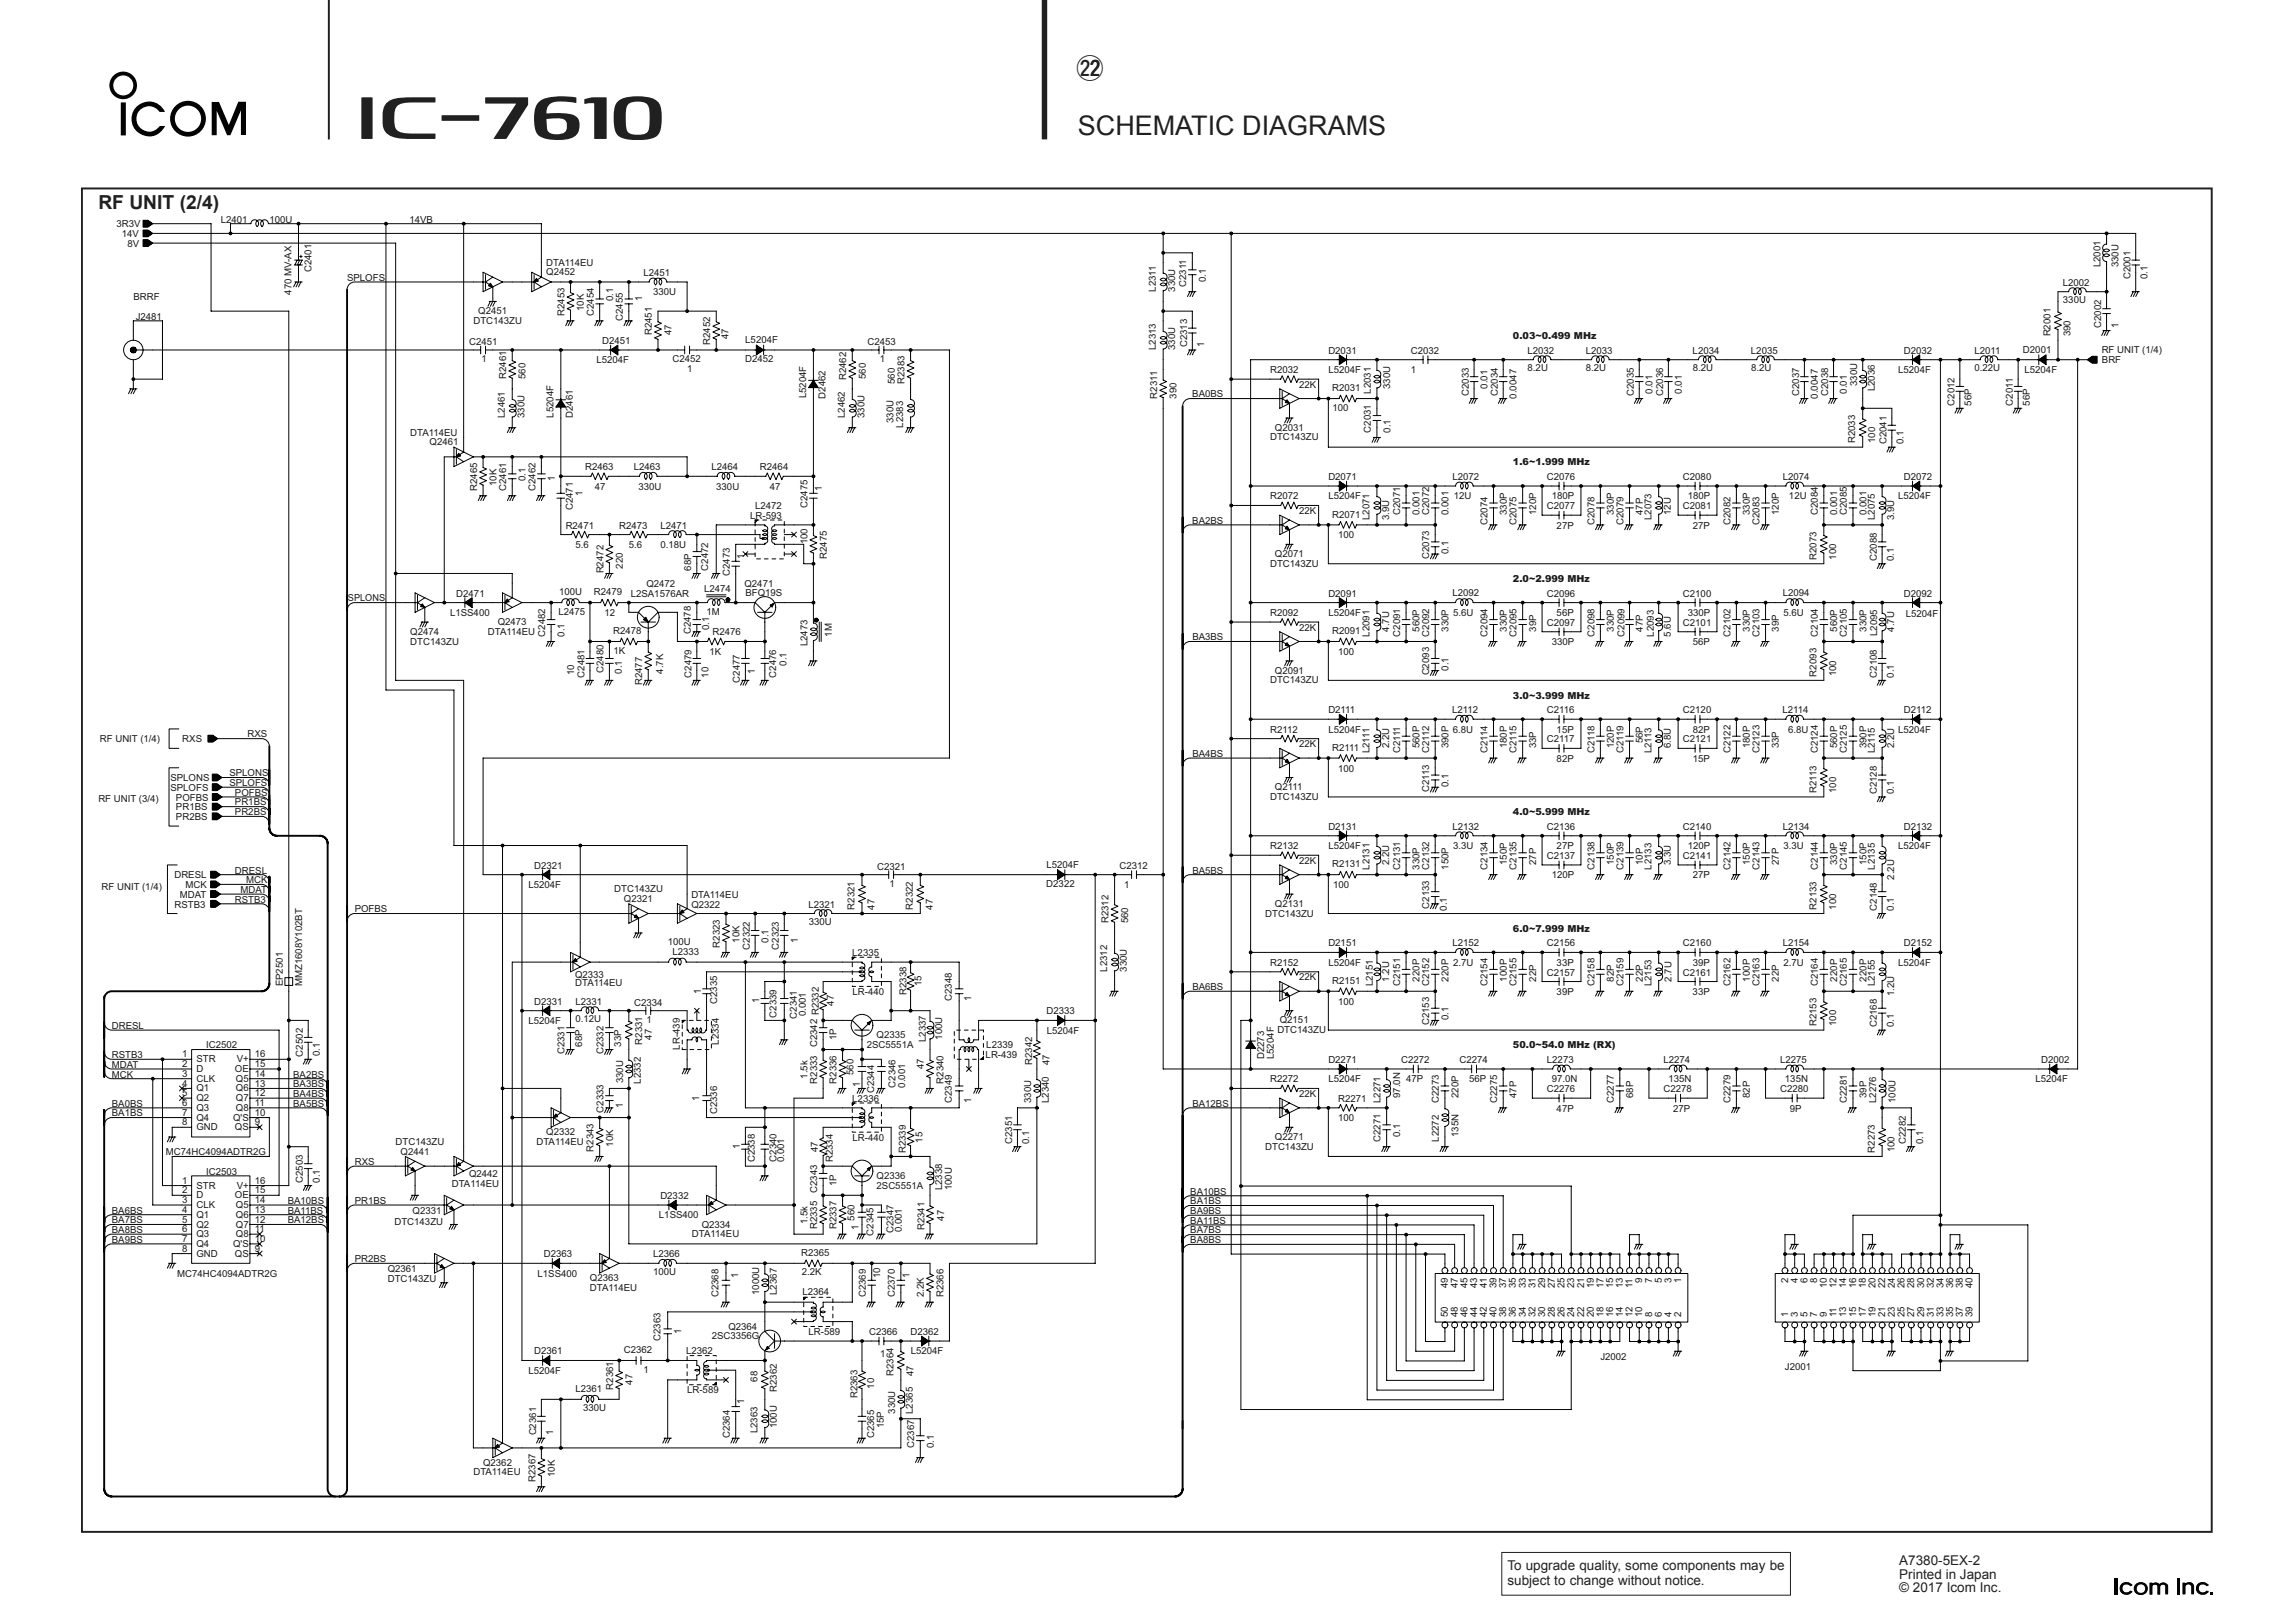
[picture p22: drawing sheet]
<svg xmlns="http://www.w3.org/2000/svg" width="420mm" height="297mm" viewBox="0 0 420 297" stroke-linecap="round" stroke-linejoin="round" font-family="sans-serif">
<defs><g id="words">
<g font-size="4.9" fill="#231f20">
<text x="197" y="14.2">@2</text>
<text x="197.3" y="24.8">SCHEMATIC DIAGRAMS</text>
</g>
<text font-size="3.5" fill="#231f20" x="18" y="38.2">RF UNIT (2/4)</text>
<g font-size="2.5" fill="#231f20">
<text x="275.9" y="287.3">To upgrade quality, some components may be</text>
<text x="347.6" y="286.5">A7380-5EX-2</text>
<text x="275.9" y="290.1">subject to change without notice.</text>
<text x="347.6" y="288.9">Printed in Japan</text>
<text x="347.6" y="291.4">© 2017 Icom Inc.</text>
</g>
<g font-size="1.8" fill="#221713">
<text x="21.3" y="41.6">3R3V</text>
<text x="40.4" y="40.7">L2401</text>
<text x="49.3" y="40.7">100U</text>
<text x="74.9" y="40.7">14VB</text>
<text x="22.3" y="43.4">14V</text>
<text x="23.3" y="45.2">8V</text>
<text x="53.3" y="53.9" transform="rotate(-90 53.3 53.9)">470 MV-AX</text>
<text x="57" y="49.8" transform="rotate(-90 57 49.8)">C2401</text>
<text x="63.5" y="51.4">SPLOFS</text>
<text x="100" y="48.6">DTA114EU</text>
<text x="100" y="50.4">Q2452</text>
<text x="117.7" y="50.5">L2451</text>
<text x="211.5" y="53.4" transform="rotate(-90 211.5 53.4)">L2311</text>
<text x="215.1" y="53.4" transform="rotate(-90 215.1 53.4)">330U</text>
<text x="217.1" y="52.5" transform="rotate(-90 217.1 52.5)">C2311</text>
<text x="220.7" y="51.6" transform="rotate(-90 220.7 51.6)">0.1</text>
<text x="377.5" y="52.3">L2002</text>
<text x="384.4" y="48.9" transform="rotate(-90 384.4 48.9)">L2001</text>
<text x="387.7" y="48.9" transform="rotate(-90 387.7 48.9)">330U</text>
<text x="389.9" y="51.1" transform="rotate(-90 389.9 51.1)">C2001</text>
<text x="393" y="51.1" transform="rotate(-90 393 51.1)">0.1</text>
<text x="24.4" y="54.9">BRRF</text>
<text x="24.8" y="58.5">J2481</text>
<text x="86.6" y="59.3">DTC143ZU</text>
<text x="87.5" y="57.5">Q2451</text>
<text x="103.3" y="57.8" transform="rotate(-90 103.3 57.8)">R2453</text>
<text x="106.9" y="56.9" transform="rotate(-90 106.9 56.9)">10K</text>
<text x="108.6" y="57.8" transform="rotate(-90 108.6 57.8)">C2454</text>
<text x="112.2" y="55.2" transform="rotate(-90 112.2 55.2)">0.1</text>
<text x="114" y="58.7" transform="rotate(-90 114 58.7)">C2455</text>
<text x="117.5" y="55.2" transform="rotate(-90 117.5 55.2)">1</text>
<text x="119.5" y="54.1">330U</text>
<text x="377.5" y="55.5">330U</text>
<text x="384.5" y="60" transform="rotate(-90 384.5 60)">C2002</text>
<text x="387.7" y="60" transform="rotate(-90 387.7 60)">1</text>
<text x="85.8" y="63.2">C2451</text>
<text x="110.2" y="62.9">D2451</text>
<text x="119.3" y="61.4" transform="rotate(-90 119.3 61.4)">R2451</text>
<text x="122.9" y="61.4" transform="rotate(-90 122.9 61.4)">47</text>
<text x="130" y="63.2" transform="rotate(-90 130 63.2)">R2452</text>
<text x="133.3" y="62.1" transform="rotate(-90 133.3 62.1)">47</text>
<text x="136.4" y="62.8">L5204F</text>
<text x="158.7" y="63.2">C2453</text>
<text x="211.5" y="64" transform="rotate(-90 211.5 64)">L2313</text>
<text x="215.1" y="64" transform="rotate(-90 215.1 64)">330U</text>
<text x="217.2" y="63.5" transform="rotate(-90 217.2 63.5)">C2313</text>
<text x="220.4" y="63.5" transform="rotate(-90 220.4 63.5)">1</text>
<text x="243.1" y="64.7">D2031</text>
<text x="258.2" y="64.7">C2032</text>
<text x="276.9" y="62.1">0.03~0.499 MHz</text>
<text x="279.5" y="64.7">L2032</text>
<text x="290.2" y="64.7">L2033</text>
<text x="309.8" y="64.7">L2034</text>
<text x="320.4" y="64.7">L2035</text>
<text x="348.4" y="64.7">D2032</text>
<text x="361.3" y="64.7">L2011</text>
<text x="370.2" y="64.5">D2001</text>
<text x="375.3" y="61.6" transform="rotate(-90 375.3 61.6)">R2001</text>
<text x="378.9" y="61.5" transform="rotate(-90 378.9 61.5)">390</text>
<text x="384.6" y="64.5">RF UNIT (1/4)</text>
<text x="88.1" y="66.2">1</text>
<text x="92.6" y="69.4" transform="rotate(-90 92.6 69.4)">R2461</text>
<text x="96.2" y="69.4" transform="rotate(-90 96.2 69.4)">560</text>
<text x="109.1" y="66.5">L5204F</text>
<text x="123.1" y="66.3">C2452</text>
<text x="125.7" y="68">1</text>
<text x="136.4" y="66.3">D2452</text>
<text x="154.9" y="69.6" transform="rotate(-90 154.9 69.6)">R2462</text>
<text x="158.4" y="69.4" transform="rotate(-90 158.4 69.4)">560</text>
<text x="161" y="66.2">1</text>
<text x="163.8" y="70.3" transform="rotate(-90 163.8 70.3)">560</text>
<text x="165.5" y="70.3" transform="rotate(-90 165.5 70.3)">R2383</text>
<text x="232.4" y="68.3">R2032</text>
<text x="237.8" y="70.9">22K</text>
<text x="243.1" y="68.3">L5204F</text>
<text x="243.8" y="71.6">R2031</text>
<text x="254.4" y="71.2" transform="rotate(-90 254.4 71.2)">330U</text>
<text x="258.2" y="68.3">1</text>
<text x="272.2" y="71.2" transform="rotate(-90 272.2 71.2)">0.01</text>
<text x="279.6" y="68">8.2U</text>
<text x="290.2" y="68">8.2U</text>
<text x="309.8" y="68">8.2U</text>
<text x="320.5" y="68">8.2U</text>
<text x="339.8" y="70.6" transform="rotate(-90 339.8 70.6)">330U</text>
<text x="343.1" y="71.6" transform="rotate(-90 343.1 71.6)">L2036</text>
<text x="347.4" y="68.3">L5204F</text>
<text x="361.4" y="68">0.22U</text>
<text x="370.5" y="68.3">L5204F</text>
<text x="384.7" y="66.5">BRF</text>
<text x="92.4" y="76.5" transform="rotate(-90 92.4 76.5)">L2461</text>
<text x="96" y="76.5" transform="rotate(-90 96 76.5)">330U</text>
<text x="101.3" y="76.5" transform="rotate(-90 101.3 76.5)">L5204F</text>
<text x="104.9" y="76.5" transform="rotate(-90 104.9 76.5)">D2461</text>
<text x="147.5" y="72.9" transform="rotate(-90 147.5 72.9)">L5204F</text>
<text x="151.1" y="72.9" transform="rotate(-90 151.1 72.9)">D2462</text>
<text x="154.6" y="76.5" transform="rotate(-90 154.6 76.5)">L2462</text>
<text x="158.2" y="76.5" transform="rotate(-90 158.2 76.5)">330U</text>
<text x="163.5" y="77.4" transform="rotate(-90 163.5 77.4)">330U</text>
<text x="211.8" y="72.9" transform="rotate(-90 211.8 72.9)">R2311</text>
<text x="215.3" y="72.9" transform="rotate(-90 215.3 72.9)">390</text>
<text x="218.2" y="72.7">BA0BS</text>
<text x="243.8" y="75.2">100</text>
<text x="250.9" y="72" transform="rotate(-90 250.9 72)">L2031</text>
<text x="268.8" y="72.4" transform="rotate(-90 268.8 72.4)">C2033</text>
<text x="274.1" y="72.4" transform="rotate(-90 274.1 72.4)">C2034</text>
<text x="277.6" y="72.9" transform="rotate(-90 277.6 72.9)">0.0047</text>
<text x="299" y="72.4" transform="rotate(-90 299 72.4)">C2035</text>
<text x="302.4" y="72" transform="rotate(-90 302.4 72)">0.01</text>
<text x="304.4" y="72.4" transform="rotate(-90 304.4 72.4)">C2036</text>
<text x="307.8" y="72" transform="rotate(-90 307.8 72)">0.01</text>
<text x="329.2" y="72.4" transform="rotate(-90 329.2 72.4)">C2037</text>
<text x="332.7" y="72.9" transform="rotate(-90 332.7 72.9)">0.0047</text>
<text x="334.6" y="72.4" transform="rotate(-90 334.6 72.4)">C2038</text>
<text x="338" y="72" transform="rotate(-90 338 72)">0.01</text>
<text x="357.7" y="74.2" transform="rotate(-90 357.7 74.2)">C2012</text>
<text x="360.8" y="74.2" transform="rotate(-90 360.8 74.2)">56P</text>
<text x="368.4" y="74.2" transform="rotate(-90 368.4 74.2)">C2011</text>
<text x="371.5" y="74.2" transform="rotate(-90 371.5 74.2)">56P</text>
<text x="75.1" y="79.7">DTA114EU</text>
<text x="78.6" y="81.5">Q2461</text>
<text x="165.3" y="78.3" transform="rotate(-90 165.3 78.3)">L2383</text>
<text x="232.4" y="80.6">DTC143ZU</text>
<text x="233.3" y="78.8">Q2031</text>
<text x="250.9" y="79.2" transform="rotate(-90 250.9 79.2)">C2031</text>
<text x="254.4" y="79.2" transform="rotate(-90 254.4 79.2)">0.1</text>
<text x="339.5" y="81.1" transform="rotate(-90 339.5 81.1)">R2033</text>
<text x="343.2" y="81.1" transform="rotate(-90 343.2 81.1)">100</text>
<text x="345.2" y="81.3" transform="rotate(-90 345.2 81.3)">C2041</text>
<text x="348.4" y="81.3" transform="rotate(-90 348.4 81.3)">0.1</text>
<text x="87.3" y="89.8" transform="rotate(-90 87.3 89.8)">R2465</text>
<text x="90.9" y="88.9" transform="rotate(-90 90.9 88.9)">10K</text>
<text x="92.6" y="89.8" transform="rotate(-90 92.6 89.8)">C2461</text>
<text x="96.2" y="88" transform="rotate(-90 96.2 88)">0.1</text>
<text x="98" y="89.8" transform="rotate(-90 98 89.8)">C2462</text>
<text x="101.5" y="88.1" transform="rotate(-90 101.5 88.1)">1</text>
<text x="107.1" y="86.1">R2463</text>
<text x="108.9" y="89.6">47</text>
<text x="116" y="86.1">L2463</text>
<text x="116.9" y="89.6">330U</text>
<text x="130.2" y="86.1">L2464</text>
<text x="131.1" y="89.6">330U</text>
<text x="139.1" y="86.1">R2464</text>
<text x="140.9" y="89.6">47</text>
<text x="150.4" y="89.8" transform="rotate(-90 150.4 89.8)">1</text>
<text x="243.1" y="87.8">D2071</text>
<text x="265.8" y="87.8">L2072</text>
<text x="276.9" y="85.2">1.6~1.999 MHz</text>
<text x="283.1" y="87.8">C2076</text>
<text x="308" y="87.8">C2080</text>
<text x="326.3" y="87.8">L2074</text>
<text x="348.4" y="87.8">D2072</text>
<text x="104.8" y="93.4" transform="rotate(-90 104.8 93.4)">C2471</text>
<text x="106.6" y="90.7" transform="rotate(-90 106.6 90.7)">1</text>
<text x="137.3" y="95">LR-593</text>
<text x="138.2" y="93.2">L2472</text>
<text x="147.8" y="92.9" transform="rotate(-90 147.8 92.9)">C2475</text>
<text x="218.2" y="95.8">BA2BS</text>
<text x="232.4" y="91.4">R2072</text>
<text x="237.8" y="94.1">22K</text>
<text x="243.1" y="91.4">L5204F</text>
<text x="243.8" y="94.7">R2071</text>
<text x="250.6" y="95.2" transform="rotate(-90 250.6 95.2)">L2071</text>
<text x="254.2" y="95.2" transform="rotate(-90 254.2 95.2)">3.9U</text>
<text x="256.2" y="94.3" transform="rotate(-90 256.2 94.3)">C2071</text>
<text x="259.8" y="94.3" transform="rotate(-90 259.8 94.3)">0.001</text>
<text x="261.6" y="94.3" transform="rotate(-90 261.6 94.3)">C2072</text>
<text x="265.1" y="94.3" transform="rotate(-90 265.1 94.3)">0.001</text>
<text x="266.1" y="91.3">12U</text>
<text x="275.8" y="94.3" transform="rotate(-90 275.8 94.3)">330P</text>
<text x="281.1" y="94.3" transform="rotate(-90 281.1 94.3)">120P</text>
<text x="283.1" y="93.2">C2077</text>
<text x="284" y="91.4">180P</text>
<text x="295.3" y="94.3" transform="rotate(-90 295.3 94.3)">330P</text>
<text x="300.7" y="94.3" transform="rotate(-90 300.7 94.3)">47P</text>
<text x="302.2" y="95.2" transform="rotate(-90 302.2 95.2)">L2073</text>
<text x="305.8" y="94.3" transform="rotate(-90 305.8 94.3)">12U</text>
<text x="308" y="93.2">C2081</text>
<text x="308.9" y="91.4">180P</text>
<text x="320.2" y="94.3" transform="rotate(-90 320.2 94.3)">330P</text>
<text x="325.6" y="94.3" transform="rotate(-90 325.6 94.3)">120P</text>
<text x="327.4" y="91.3">12U</text>
<text x="332.7" y="94.3" transform="rotate(-90 332.7 94.3)">C2084</text>
<text x="336.2" y="94.3" transform="rotate(-90 336.2 94.3)">0.001</text>
<text x="338" y="94.3" transform="rotate(-90 338 94.3)">C2085</text>
<text x="341.6" y="94.3" transform="rotate(-90 341.6 94.3)">0.001</text>
<text x="343.1" y="95.2" transform="rotate(-90 343.1 95.2)">L2075</text>
<text x="346.7" y="95.2" transform="rotate(-90 346.7 95.2)">3.9U</text>
<text x="347.4" y="91.4">L5204F</text>
<text x="103.5" y="96.7">R2471</text>
<text x="105.3" y="100.3">5.6</text>
<text x="113.3" y="96.7">R2473</text>
<text x="115.1" y="100.3">5.6</text>
<text x="120.8" y="100.3">0.18U</text>
<text x="120.8" y="96.7">L2471</text>
<text x="147.8" y="99.6" transform="rotate(-90 147.8 99.6)">100</text>
<text x="233.3" y="101.9">Q2071</text>
<text x="244.9" y="98.5">100</text>
<text x="265.1" y="101.4" transform="rotate(-90 265.1 101.4)">0.1</text>
<text x="272.2" y="96.1" transform="rotate(-90 272.2 96.1)">C2074</text>
<text x="277.6" y="96.1" transform="rotate(-90 277.6 96.1)">C2075</text>
<text x="284.9" y="96.7">27P</text>
<text x="291.8" y="96.1" transform="rotate(-90 291.8 96.1)">C2078</text>
<text x="297.1" y="96" transform="rotate(-90 297.1 96)">C2079</text>
<text x="309.8" y="96.7">27P</text>
<text x="316.7" y="96" transform="rotate(-90 316.7 96)">C2082</text>
<text x="322" y="96.1" transform="rotate(-90 322 96.1)">C2083</text>
<text x="110.4" y="104.9" transform="rotate(-90 110.4 104.9)">R2472</text>
<text x="114" y="104.1" transform="rotate(-90 114 104.1)">220</text>
<text x="118.3" y="107.3">Q2472</text>
<text x="126.5" y="104.4" transform="rotate(-90 126.5 104.4)">68P</text>
<text x="129.6" y="104.4" transform="rotate(-90 129.6 104.4)">C2472</text>
<text x="133.5" y="105.4" transform="rotate(-90 133.5 105.4)">C2473</text>
<text x="136.2" y="102.2" transform="rotate(-90 136.2 102.2)">1</text>
<text x="136.2" y="107.4">Q2471</text>
<text x="151.3" y="102.3" transform="rotate(-90 151.3 102.3)">R2475</text>
<text x="232.4" y="103.7">DTC143ZU</text>
<text x="261.6" y="102.3" transform="rotate(-90 261.6 102.3)">C2073</text>
<text x="276.9" y="106.5">2.0~2.999 MHz</text>
<text x="332.4" y="102.5" transform="rotate(-90 332.4 102.5)">R2073</text>
<text x="336.1" y="102.4" transform="rotate(-90 336.1 102.4)">100</text>
<text x="343.5" y="102.7" transform="rotate(-90 343.5 102.7)">C2088</text>
<text x="346.6" y="102.7" transform="rotate(-90 346.6 102.7)">0.1</text>
<text x="63.7" y="110.1">SPLONS</text>
<text x="82.4" y="112.7">L1SS400</text>
<text x="83.5" y="109.2">D2471</text>
<text x="102.2" y="112.5">L2475</text>
<text x="102.3" y="108.9">100U</text>
<text x="108.7" y="108.9">R2479</text>
<text x="110.6" y="112.7">12</text>
<text x="115.4" y="109.2">L2SA1576AR</text>
<text x="128.8" y="108.3">L2474</text>
<text x="129.3" y="112.5">1M</text>
<text x="136.4" y="109.1">BFQ19S</text>
<text x="232.4" y="112.7">R2092</text>
<text x="243.1" y="109.2">D2091</text>
<text x="243.1" y="112.7">L5204F</text>
<text x="265.8" y="109.1">L2092</text>
<text x="265.9" y="112.7">5.6U</text>
<text x="283.1" y="109.2">C2096</text>
<text x="284.9" y="112.7">56P</text>
<text x="308" y="109.2">C2100</text>
<text x="308.9" y="112.7">330P</text>
<text x="326.3" y="109.1">L2094</text>
<text x="326.4" y="112.7">5.6U</text>
<text x="348.4" y="109.2">D2092</text>
<text x="348.8" y="112.9">L5204F</text>
<text x="75.1" y="117.9">DTC143ZU</text>
<text x="75.1" y="116.2">Q2474</text>
<text x="89.3" y="116.2">DTA114EU</text>
<text x="91.1" y="114.4">Q2473</text>
<text x="99.8" y="116.5" transform="rotate(-90 99.8 116.5)">C2482</text>
<text x="103.3" y="116.5" transform="rotate(-90 103.3 116.5)">0.1</text>
<text x="112.2" y="116">R2478</text>
<text x="112.3" y="119.7">1K</text>
<text x="126.4" y="116.1" transform="rotate(-90 126.4 116.1)">C2478</text>
<text x="129.8" y="115.3" transform="rotate(-90 129.8 115.3)">0.1</text>
<text x="129.8" y="119.8">1K</text>
<text x="130.4" y="116.3">R2476</text>
<text x="147.8" y="118.3" transform="rotate(-90 147.8 118.3)">L2473</text>
<text x="152.2" y="116.5" transform="rotate(-90 152.2 116.5)">1M</text>
<text x="218.2" y="117.2">BA3BS</text>
<text x="237.8" y="115.4">22K</text>
<text x="243.8" y="116">R2091</text>
<text x="244.9" y="119.8">100</text>
<text x="250.6" y="116.5" transform="rotate(-90 250.6 116.5)">L2091</text>
<text x="254.2" y="115.6" transform="rotate(-90 254.2 115.6)">4.7U</text>
<text x="256.2" y="116.5" transform="rotate(-90 256.2 116.5)">C2091</text>
<text x="259.8" y="115.6" transform="rotate(-90 259.8 115.6)">560P</text>
<text x="261.6" y="116.5" transform="rotate(-90 261.6 116.5)">C2092</text>
<text x="265.1" y="115.6" transform="rotate(-90 265.1 115.6)">330P</text>
<text x="272.2" y="116.5" transform="rotate(-90 272.2 116.5)">C2094</text>
<text x="275.8" y="115.6" transform="rotate(-90 275.8 115.6)">330P</text>
<text x="277.6" y="116.5" transform="rotate(-90 277.6 116.5)">C2095</text>
<text x="281.1" y="115.6" transform="rotate(-90 281.1 115.6)">39P</text>
<text x="283.1" y="114.5">C2097</text>
<text x="284" y="118.1">330P</text>
<text x="291.8" y="116.5" transform="rotate(-90 291.8 116.5)">C2098</text>
<text x="295.3" y="115.6" transform="rotate(-90 295.3 115.6)">330P</text>
<text x="297.3" y="116.5" transform="rotate(-90 297.3 116.5)">C2099</text>
<text x="300.7" y="115.6" transform="rotate(-90 300.7 115.6)">47P</text>
<text x="302.7" y="116.5" transform="rotate(-90 302.7 116.5)">L2093</text>
<text x="305.8" y="116.5" transform="rotate(-90 305.8 116.5)">5.6U</text>
<text x="308" y="114.5">C2101</text>
<text x="309.8" y="118.1">56P</text>
<text x="316.7" y="116.5" transform="rotate(-90 316.7 116.5)">C2102</text>
<text x="320.2" y="115.6" transform="rotate(-90 320.2 115.6)">330P</text>
<text x="322" y="116.5" transform="rotate(-90 322 116.5)">C2103</text>
<text x="325.6" y="115.6" transform="rotate(-90 325.6 115.6)">39P</text>
<text x="332.7" y="116.5" transform="rotate(-90 332.7 116.5)">C2104</text>
<text x="336.2" y="115.6" transform="rotate(-90 336.2 115.6)">560P</text>
<text x="338" y="116.5" transform="rotate(-90 338 116.5)">C2105</text>
<text x="341.6" y="115.6" transform="rotate(-90 341.6 115.6)">330P</text>
<text x="343.6" y="116.4" transform="rotate(-90 343.6 116.4)">L2095</text>
<text x="346.7" y="115.6" transform="rotate(-90 346.7 115.6)">4.7U</text>
<text x="105.1" y="123.6" transform="rotate(-90 105.1 123.6)">10</text>
<text x="107" y="124" transform="rotate(-90 107 124)">C2481</text>
<text x="110.4" y="123.2" transform="rotate(-90 110.4 123.2)">C2480</text>
<text x="113.8" y="123.3" transform="rotate(-90 113.8 123.3)">0.1</text>
<text x="117.5" y="125.4" transform="rotate(-90 117.5 125.4)">R2477</text>
<text x="121.4" y="123.3" transform="rotate(-90 121.4 123.3)">4.7K</text>
<text x="126.6" y="124" transform="rotate(-90 126.6 124)">C2479</text>
<text x="129.7" y="124" transform="rotate(-90 129.7 124)">10</text>
<text x="135.4" y="124.9" transform="rotate(-90 135.4 124.9)">C2477</text>
<text x="138.1" y="123.3" transform="rotate(-90 138.1 123.3)">1</text>
<text x="142.1" y="124" transform="rotate(-90 142.1 124)">C2476</text>
<text x="144" y="121.8" transform="rotate(-90 144 121.8)">0.1</text>
<text x="232.4" y="125.1">DTC143ZU</text>
<text x="233.3" y="123.3">Q2091</text>
<text x="261.6" y="123.6" transform="rotate(-90 261.6 123.6)">C2093</text>
<text x="265.1" y="122.7" transform="rotate(-90 265.1 122.7)">0.1</text>
<text x="332.4" y="123.8" transform="rotate(-90 332.4 123.8)">R2093</text>
<text x="336.1" y="123.8" transform="rotate(-90 336.1 123.8)">100</text>
<text x="343.5" y="124" transform="rotate(-90 343.5 124)">C2108</text>
<text x="346.6" y="124" transform="rotate(-90 346.6 124)">0.1</text>
<text x="243.1" y="130.5">D2111</text>
<text x="265.8" y="130.5">L2112</text>
<text x="276.9" y="127.8">3.0~3.999 MHz</text>
<text x="283.1" y="130.5">C2116</text>
<text x="308" y="130.5">C2120</text>
<text x="326.2" y="130.5">L2114</text>
<text x="348.4" y="130.5">D2112</text>
<text x="18.3" y="135.8">RF UNIT (1/4)</text>
<text x="33.4" y="135.8">RXS</text>
<text x="45.3" y="135">RXS</text>
<text x="232.4" y="134.1">R2112</text>
<text x="237.8" y="136.7">22K</text>
<text x="243.1" y="134.1">L5204F</text>
<text x="243.8" y="137.4">R2111</text>
<text x="250.6" y="137.8" transform="rotate(-90 250.6 137.8)">L2111</text>
<text x="254.2" y="136.9" transform="rotate(-90 254.2 136.9)">2.2U</text>
<text x="256.2" y="137.8" transform="rotate(-90 256.2 137.8)">C2111</text>
<text x="259.8" y="136.9" transform="rotate(-90 259.8 136.9)">560P</text>
<text x="261.6" y="137.8" transform="rotate(-90 261.6 137.8)">C2112</text>
<text x="265.1" y="136.9" transform="rotate(-90 265.1 136.9)">390P</text>
<text x="265.9" y="134.1">6.8U</text>
<text x="272.2" y="137.8" transform="rotate(-90 272.2 137.8)">C2114</text>
<text x="275.8" y="136.9" transform="rotate(-90 275.8 136.9)">180P</text>
<text x="277.6" y="137.8" transform="rotate(-90 277.6 137.8)">C2115</text>
<text x="281.1" y="136.9" transform="rotate(-90 281.1 136.9)">33P</text>
<text x="283.1" y="135.8">C2117</text>
<text x="284.9" y="134.1">15P</text>
<text x="291.8" y="137.8" transform="rotate(-90 291.8 137.8)">C2118</text>
<text x="295.3" y="136.9" transform="rotate(-90 295.3 136.9)">120P</text>
<text x="297.1" y="137.8" transform="rotate(-90 297.1 137.8)">C2119</text>
<text x="300.7" y="136.1" transform="rotate(-90 300.7 136.1)">56P</text>
<text x="302.2" y="137.8" transform="rotate(-90 302.2 137.8)">L2113</text>
<text x="305.8" y="136.9" transform="rotate(-90 305.8 136.9)">6.8U</text>
<text x="308" y="135.8">C2121</text>
<text x="309.8" y="134.1">82P</text>
<text x="316.7" y="137.8" transform="rotate(-90 316.7 137.8)">C2122</text>
<text x="320.2" y="136.9" transform="rotate(-90 320.2 136.9)">180P</text>
<text x="322" y="137.8" transform="rotate(-90 322 137.8)">C2123</text>
<text x="325.6" y="136.9" transform="rotate(-90 325.6 136.9)">33P</text>
<text x="327.2" y="134.1">6.8U</text>
<text x="332.7" y="137.8" transform="rotate(-90 332.7 137.8)">C2124</text>
<text x="336.2" y="136.9" transform="rotate(-90 336.2 136.9)">560P</text>
<text x="338" y="137.8" transform="rotate(-90 338 137.8)">C2125</text>
<text x="341.6" y="136.9" transform="rotate(-90 341.6 136.9)">390P</text>
<text x="343.1" y="137.8" transform="rotate(-90 343.1 137.8)">L2115</text>
<text x="346.7" y="136.9" transform="rotate(-90 346.7 136.9)">2.2U</text>
<text x="347.4" y="134.1">L5204F</text>
<text x="31.2" y="143">SPLONS</text>
<text x="42" y="143.8">SPLOFS</text>
<text x="42" y="142.1">SPLONS</text>
<text x="218.2" y="138.5">BA4BS</text>
<text x="244.9" y="141.2">100</text>
<text x="284.9" y="139.4">82P</text>
<text x="309.8" y="139.4">15P</text>
<text x="18" y="146.8">RF UNIT (3/4)</text>
<text x="31.2" y="144.7">SPLOFS</text>
<text x="32.2" y="146.5">POFBS</text>
<text x="32.2" y="148.3">PR1BS</text>
<text x="43" y="145.6">POFBS</text>
<text x="43" y="147.4">PR1BS</text>
<text x="43" y="149.2">PR2BS</text>
<text x="232.4" y="146.4">DTC143ZU</text>
<text x="233.3" y="144.6">Q2111</text>
<text x="261.6" y="144.9" transform="rotate(-90 261.6 144.9)">C2113</text>
<text x="265.1" y="144.1" transform="rotate(-90 265.1 144.1)">0.1</text>
<text x="276.9" y="149.2">4.0~5.999 MHz</text>
<text x="332.4" y="145.1" transform="rotate(-90 332.4 145.1)">R2113</text>
<text x="336.1" y="145.1" transform="rotate(-90 336.1 145.1)">100</text>
<text x="343.5" y="145.3" transform="rotate(-90 343.5 145.3)">C2128</text>
<text x="346.6" y="145.3" transform="rotate(-90 346.6 145.3)">0.1</text>
<text x="32.2" y="150.1">PR2BS</text>
<text x="232.4" y="155.4">R2132</text>
<text x="243.1" y="151.8">D2131</text>
<text x="243.1" y="155.4">L5204F</text>
<text x="265.8" y="151.8">L2132</text>
<text x="265.9" y="155.4">3.3U</text>
<text x="283.1" y="151.8">C2136</text>
<text x="284.9" y="155.4">27P</text>
<text x="308" y="151.8">C2140</text>
<text x="308.9" y="155.4">120P</text>
<text x="326.3" y="151.8">L2134</text>
<text x="326.4" y="155.4">3.3U</text>
<text x="347.4" y="155.4">L5204F</text>
<text x="348.4" y="151.8">D2132</text>
<text x="31.9" y="160.7">DRESL</text>
<text x="43" y="159.8">DRESL</text>
<text x="45" y="161.6">MCK</text>
<text x="97.7" y="159">D2321</text>
<text x="160.5" y="159.2">C2321</text>
<text x="191.5" y="158.8">L5204F</text>
<text x="204.9" y="159">C2312</text>
<text x="218.2" y="159.8">BA5BS</text>
<text x="237.8" y="158.1">22K</text>
<text x="243.8" y="158.7">R2131</text>
<text x="250.6" y="159.2" transform="rotate(-90 250.6 159.2)">L2131</text>
<text x="254.2" y="158.3" transform="rotate(-90 254.2 158.3)">2.2U</text>
<text x="256.2" y="159.2" transform="rotate(-90 256.2 159.2)">C2131</text>
<text x="259.8" y="159.2" transform="rotate(-90 259.8 159.2)">330P</text>
<text x="261.6" y="159.2" transform="rotate(-90 261.6 159.2)">C2132</text>
<text x="265.1" y="159.2" transform="rotate(-90 265.1 159.2)">150P</text>
<text x="272.2" y="159.2" transform="rotate(-90 272.2 159.2)">C2134</text>
<text x="275.8" y="158.3" transform="rotate(-90 275.8 158.3)">150P</text>
<text x="277.6" y="159.2" transform="rotate(-90 277.6 159.2)">C2135</text>
<text x="281.1" y="158.3" transform="rotate(-90 281.1 158.3)">27P</text>
<text x="283.1" y="157.2">C2137</text>
<text x="284" y="160.7">120P</text>
<text x="291.8" y="159.2" transform="rotate(-90 291.8 159.2)">C2138</text>
<text x="295.3" y="158.3" transform="rotate(-90 295.3 158.3)">150P</text>
<text x="297.1" y="159.2" transform="rotate(-90 297.1 159.2)">C2139</text>
<text x="300.7" y="158.3" transform="rotate(-90 300.7 158.3)">10P</text>
<text x="302.2" y="159.2" transform="rotate(-90 302.2 159.2)">L2133</text>
<text x="305.8" y="158.3" transform="rotate(-90 305.8 158.3)">3.3U</text>
<text x="308" y="157.2">C2141</text>
<text x="309.8" y="160.7">27P</text>
<text x="316.7" y="159.2" transform="rotate(-90 316.7 159.2)">C2142</text>
<text x="320.2" y="158.3" transform="rotate(-90 320.2 158.3)">150P</text>
<text x="322" y="159.2" transform="rotate(-90 322 159.2)">C2143</text>
<text x="325.6" y="158.3" transform="rotate(-90 325.6 158.3)">27P</text>
<text x="332.7" y="159.2" transform="rotate(-90 332.7 159.2)">C2144</text>
<text x="336.2" y="158.3" transform="rotate(-90 336.2 158.3)">330P</text>
<text x="338" y="159.2" transform="rotate(-90 338 159.2)">C2145</text>
<text x="341.6" y="158.3" transform="rotate(-90 341.6 158.3)">150P</text>
<text x="343.1" y="159.2" transform="rotate(-90 343.1 159.2)">L2135</text>
<text x="346.7" y="161" transform="rotate(-90 346.7 161)">2.2U</text>
<text x="18.6" y="162.8">RF UNIT (1/4)</text>
<text x="31.9" y="166.1">RSTB3</text>
<text x="32.9" y="164.3">MDAT</text>
<text x="33.9" y="162.5">MCK</text>
<text x="43" y="165.2">RSTB3</text>
<text x="44" y="163.4">MDAT</text>
<text x="64.9" y="167">POFBS</text>
<text x="96.7" y="162.5">L5204F</text>
<text x="112.4" y="163.3">DTC143ZU</text>
<text x="114.2" y="165.1">Q2321</text>
<text x="126.5" y="164.3">DTA114EU</text>
<text x="126.5" y="166.1">Q2322</text>
<text x="148" y="166.1">L2321</text>
<text x="156.4" y="166.5" transform="rotate(-90 156.4 166.5)">R2321</text>
<text x="160" y="166.4" transform="rotate(-90 160 166.4)">47</text>
<text x="162.8" y="162.2">1</text>
<text x="167.1" y="166.5" transform="rotate(-90 167.1 166.5)">R2322</text>
<text x="170.7" y="166.4" transform="rotate(-90 170.7 166.4)">47</text>
<text x="191.5" y="162.3">D2322</text>
<text x="205.8" y="162.5">1</text>
<text x="231.5" y="167.7">DTC143ZU</text>
<text x="233.3" y="166">Q2131</text>
<text x="244" y="162.5">100</text>
<text x="261.6" y="166.3" transform="rotate(-90 261.6 166.3)">C2133</text>
<text x="264.8" y="166.7" transform="rotate(-90 264.8 166.7)">0.1</text>
<text x="332.4" y="166.5" transform="rotate(-90 332.4 166.5)">R2133</text>
<text x="336.1" y="166.4" transform="rotate(-90 336.1 166.4)">100</text>
<text x="343.5" y="166.7" transform="rotate(-90 343.5 166.7)">C2148</text>
<text x="346.6" y="166.7" transform="rotate(-90 346.6 166.7)">0.1</text>
<text x="122.2" y="172.9">100U</text>
<text x="131.8" y="173.4" transform="rotate(-90 131.8 173.4)">R2323</text>
<text x="135.3" y="172.5" transform="rotate(-90 135.3 172.5)">10K</text>
<text x="137.2" y="173.8" transform="rotate(-90 137.2 173.8)">C2322</text>
<text x="140.7" y="172.5" transform="rotate(-90 140.7 172.5)">0.1</text>
<text x="142.6" y="173.8" transform="rotate(-90 142.6 173.8)">C2323</text>
<text x="146" y="172.5" transform="rotate(-90 146 172.5)">1</text>
<text x="148" y="169.3">330U</text>
<text x="202.9" y="168.9" transform="rotate(-90 202.9 168.9)">R2312</text>
<text x="206.4" y="168.9" transform="rotate(-90 206.4 168.9)">560</text>
<text x="243.1" y="173.2">D2151</text>
<text x="265.8" y="173.1">L2152</text>
<text x="276.9" y="170.5">6.0~7.999 MHz</text>
<text x="283.1" y="173.2">C2156</text>
<text x="308" y="173.2">C2160</text>
<text x="326.3" y="173.1">L2154</text>
<text x="348.4" y="173.2">D2152</text>
<text x="105.2" y="178.9">Q2333</text>
<text x="123.1" y="174.7">L2333</text>
<text x="156" y="175">L2335</text>
<text x="202.6" y="177.8" transform="rotate(-90 202.6 177.8)">L2312</text>
<text x="206.2" y="177.8" transform="rotate(-90 206.2 177.8)">330U</text>
<text x="232.4" y="176.7">R2152</text>
<text x="237.8" y="179.4">22K</text>
<text x="243.1" y="176.7">L5204F</text>
<text x="254.2" y="179.6" transform="rotate(-90 254.2 179.6)">1.2U</text>
<text x="259.8" y="179.6" transform="rotate(-90 259.8 179.6)">220P</text>
<text x="265.1" y="179.6" transform="rotate(-90 265.1 179.6)">220P</text>
<text x="265.9" y="176.7">2.7U</text>
<text x="275.8" y="179.6" transform="rotate(-90 275.8 179.6)">100P</text>
<text x="281.1" y="179.6" transform="rotate(-90 281.1 179.6)">22P</text>
<text x="283.1" y="178.5">C2157</text>
<text x="284.9" y="176.7">33P</text>
<text x="295.3" y="179.6" transform="rotate(-90 295.3 179.6)">82P</text>
<text x="300.7" y="179.6" transform="rotate(-90 300.7 179.6)">22P</text>
<text x="305.9" y="179.6" transform="rotate(-90 305.9 179.6)">2.7U</text>
<text x="308" y="178.5">C2161</text>
<text x="309.8" y="176.7">39P</text>
<text x="320.2" y="179.6" transform="rotate(-90 320.2 179.6)">100P</text>
<text x="325.6" y="179.6" transform="rotate(-90 325.6 179.6)">22P</text>
<text x="326.4" y="176.7">2.7U</text>
<text x="336.2" y="179.6" transform="rotate(-90 336.2 179.6)">220P</text>
<text x="341.6" y="179.6" transform="rotate(-90 341.6 179.6)">220P</text>
<text x="347.4" y="176.7">L5204F</text>
<text x="51.7" y="180.5" transform="rotate(-90 51.7 180.5)">EP2501</text>
<text x="55.3" y="180.5" transform="rotate(-90 55.3 180.5)">MMZ1608Y102BT</text>
<text x="97.7" y="183.9">D2331</text>
<text x="105.3" y="180.4">DTA114EU</text>
<text x="105.3" y="183.9">L2331</text>
<text x="116.1" y="184.1">C2334</text>
<text x="128.3" y="181.9" transform="rotate(-90 128.3 181.9)">1</text>
<text x="131.3" y="183.7" transform="rotate(-90 131.3 183.7)">C2335</text>
<text x="139" y="183.6" transform="rotate(-90 139 183.6)">1</text>
<text x="152.6" y="184" transform="rotate(-90 152.6 184)">47</text>
<text x="156" y="182.1">LR-440</text>
<text x="165.9" y="182.1" transform="rotate(-90 165.9 182.1)">R2338</text>
<text x="168.7" y="180.4" transform="rotate(-90 168.7 180.4)">15</text>
<text x="174.2" y="183.2" transform="rotate(-90 174.2 183.2)">C2348</text>
<text x="177.7" y="183.2" transform="rotate(-90 177.7 183.2)">1</text>
<text x="191.5" y="185.6">D2333</text>
<text x="218.2" y="181.2">BA6BS</text>
<text x="243.8" y="180">R2151</text>
<text x="244.9" y="183.9">100</text>
<text x="251.2" y="180.5" transform="rotate(-90 251.2 180.5)">L2151</text>
<text x="256.2" y="180.5" transform="rotate(-90 256.2 180.5)">C2151</text>
<text x="261.6" y="180.5" transform="rotate(-90 261.6 180.5)">C2152</text>
<text x="272.2" y="180.5" transform="rotate(-90 272.2 180.5)">C2154</text>
<text x="277.6" y="180.5" transform="rotate(-90 277.6 180.5)">C2155</text>
<text x="284.9" y="182.1">39P</text>
<text x="291.8" y="180.5" transform="rotate(-90 291.8 180.5)">C2158</text>
<text x="297.1" y="180.5" transform="rotate(-90 297.1 180.5)">C2159</text>
<text x="302.2" y="180.5" transform="rotate(-90 302.2 180.5)">L2153</text>
<text x="309.8" y="182.1">33P</text>
<text x="316.7" y="180.5" transform="rotate(-90 316.7 180.5)">C2162</text>
<text x="322" y="180.5" transform="rotate(-90 322 180.5)">C2163</text>
<text x="332.7" y="180.5" transform="rotate(-90 332.7 180.5)">C2164</text>
<text x="338" y="180.5" transform="rotate(-90 338 180.5)">C2165</text>
<text x="343.1" y="180.5" transform="rotate(-90 343.1 180.5)">L2155</text>
<text x="346.7" y="182.3" transform="rotate(-90 346.7 182.3)">1.2U</text>
<text x="20.5" y="188.3">DRESL</text>
<text x="37.7" y="191.9">IC2502</text>
<text x="96.7" y="187.4">L5204F</text>
<text x="105.3" y="187.1">0.12U</text>
<text x="106.6" y="191.6" transform="rotate(-90 106.6 191.6)">68P</text>
<text x="113.7" y="191.6" transform="rotate(-90 113.7 191.6)">33P</text>
<text x="117.5" y="191.2" transform="rotate(-90 117.5 191.2)">R2331</text>
<text x="118.3" y="187.1">1</text>
<text x="119.3" y="190.3" transform="rotate(-90 119.3 190.3)">47</text>
<text x="131.5" y="191.2" transform="rotate(-90 131.5 191.2)">L2334</text>
<text x="142.1" y="186.2" transform="rotate(-90 142.1 186.2)">C2339</text>
<text x="145.8" y="186.4" transform="rotate(-90 145.8 186.4)">C2341</text>
<text x="147.5" y="186" transform="rotate(-90 147.5 186)">0.001</text>
<text x="149.5" y="191.6" transform="rotate(-90 149.5 191.6)">C2342 R2332</text>
<text x="153.1" y="190.4" transform="rotate(-90 153.1 190.4)">1P</text>
<text x="158.6" y="191.7">2SC5551A</text>
<text x="160.4" y="190">Q2335</text>
<text x="169.4" y="190.7" transform="rotate(-90 169.4 190.7)">L2337</text>
<text x="172.4" y="190.3" transform="rotate(-90 172.4 190.3)">100U</text>
<text x="180.5" y="191.9">L2339</text>
<text x="191.6" y="189.2">L5204F</text>
<text x="233.8" y="189.1">DTC143ZU</text>
<text x="234.2" y="187.3">Q2151</text>
<text x="261.6" y="187.6" transform="rotate(-90 261.6 187.6)">C2153</text>
<text x="265.1" y="186.7" transform="rotate(-90 265.1 186.7)">0.1</text>
<text x="276.9" y="191.9">50.0~54.0 MHz (RX)</text>
<text x="332.4" y="187.8" transform="rotate(-90 332.4 187.8)">R2153</text>
<text x="336.1" y="187.8" transform="rotate(-90 336.1 187.8)">100</text>
<text x="343.5" y="188" transform="rotate(-90 343.5 188)">C2168</text>
<text x="346.6" y="188" transform="rotate(-90 346.6 188)">0.1</text>
<text x="20.5" y="195.4">MDAT</text>
<text x="20.5" y="197.2">MCK</text>
<text x="20.5" y="193.6">RSTB3</text>
<text x="33.3" y="193.5">1</text>
<text x="33.3" y="195.3">2</text>
<text x="33.3" y="197.1">3</text>
<text x="36" y="194.4">STR</text>
<text x="36" y="196.2">D</text>
<text x="36" y="198">CLK</text>
<text x="43" y="196.2">OE</text>
<text x="43.2" y="198">Q5</text>
<text x="43.3" y="194.4">V+</text>
<text x="46.6" y="197.1">14</text>
<text x="46.6" y="195.3">15</text>
<text x="46.6" y="193.5">16</text>
<text x="53.7" y="197.2">BA2BS</text>
<text x="55.4" y="193.3" transform="rotate(-90 55.4 193.3)">C2502</text>
<text x="58.6" y="193.3" transform="rotate(-90 58.6 193.3)">0.1</text>
<text x="103.3" y="193" transform="rotate(-90 103.3 193)">C2331</text>
<text x="110.4" y="193" transform="rotate(-90 110.4 193)">C2332</text>
<text x="124.4" y="192.1" transform="rotate(-90 124.4 192.1)">LR-439</text>
<text x="147.8" y="197.4" transform="rotate(-90 147.8 197.4)">1.5k</text>
<text x="156.2" y="196.7" transform="rotate(-90 156.2 196.7)">560</text>
<text x="169.1" y="195.6" transform="rotate(-90 169.1 195.6)">47</text>
<text x="180.4" y="193.6">LR-439</text>
<text x="188.9" y="194.9" transform="rotate(-90 188.9 194.9)">R2342</text>
<text x="192" y="194.9" transform="rotate(-90 192 194.9)">47</text>
<text x="231.3" y="193.8" transform="rotate(-90 231.3 193.8)">D2273</text>
<text x="233.1" y="193.8" transform="rotate(-90 233.1 193.8)">L5204F</text>
<text x="243.1" y="194.5">D2271</text>
<text x="256.4" y="194.5">C2272</text>
<text x="267.1" y="194.5">C2274</text>
<text x="283.1" y="194.5">L2273</text>
<text x="304.4" y="194.5">L2274</text>
<text x="325.8" y="194.5">L2275</text>
<text x="373.5" y="194.5">D2002</text>
<text x="20.5" y="202.5">BA0BS</text>
<text x="33.3" y="198.8">4</text>
<text x="33.3" y="200.6">5</text>
<text x="33.3" y="202.4">6</text>
<text x="36" y="199.7">Q1</text>
<text x="36" y="201.5">Q2</text>
<text x="36" y="203.3">Q3</text>
<text x="43.2" y="203.3">Q8</text>
<text x="43.2" y="201.5">Q7</text>
<text x="43.2" y="199.7">Q6</text>
<text x="46.6" y="202.4">11</text>
<text x="46.6" y="200.6">12</text>
<text x="46.6" y="198.8">13</text>
<text x="53.7" y="202.5">BA5BS</text>
<text x="53.7" y="200.7">BA4BS</text>
<text x="53.7" y="199">BA3BS</text>
<text x="110.4" y="203.6" transform="rotate(-90 110.4 203.6)">C2333</text>
<text x="114" y="202.7" transform="rotate(-90 114 202.7)">1</text>
<text x="114" y="198.3" transform="rotate(-90 114 198.3)">330U</text>
<text x="117.3" y="198.3" transform="rotate(-90 117.3 198.3)">L2332</text>
<text x="128" y="201.4" transform="rotate(-90 128 201.4)">1</text>
<text x="131.3" y="203.9" transform="rotate(-90 131.3 203.9)">C2336</text>
<text x="149.5" y="198.3" transform="rotate(-90 149.5 198.3)">R2333</text>
<text x="153.1" y="198.3" transform="rotate(-90 153.1 198.3)">R2336</text>
<text x="156" y="201.7">L2336</text>
<text x="157.4" y="198.9" transform="rotate(-90 157.4 198.9)">1</text>
<text x="160" y="200.1" transform="rotate(-90 160 200.1)">C2344</text>
<text x="163.9" y="199.1" transform="rotate(-90 163.9 199.1)">C2346</text>
<text x="165.7" y="199.1" transform="rotate(-90 165.7 199.1)">0.001</text>
<text x="172.7" y="198.3" transform="rotate(-90 172.7 198.3)">R2340</text>
<text x="174.2" y="201.8" transform="rotate(-90 174.2 201.8)">C2349</text>
<text x="177.7" y="201.8" transform="rotate(-90 177.7 201.8)">1</text>
<text x="188.7" y="201.8" transform="rotate(-90 188.7 201.8)">330U</text>
<text x="192" y="201.8" transform="rotate(-90 192 201.8)">L2340</text>
<text x="218.2" y="202.5">BA12BS</text>
<text x="232.4" y="198.1">R2272</text>
<text x="237.8" y="200.7">22K</text>
<text x="243.1" y="198.1">L5204F</text>
<text x="244.9" y="201.6">R2271</text>
<text x="252.7" y="201.8" transform="rotate(-90 252.7 201.8)">L2271</text>
<text x="256.2" y="201" transform="rotate(-90 256.2 201)">97.0N</text>
<text x="257.3" y="198.1">47P</text>
<text x="263.3" y="201.8" transform="rotate(-90 263.3 201.8)">C2273</text>
<text x="266.9" y="201" transform="rotate(-90 266.9 201)">220P</text>
<text x="268.9" y="198.1">56P</text>
<text x="274" y="201.8" transform="rotate(-90 274 201.8)">C2275</text>
<text x="277.6" y="201" transform="rotate(-90 277.6 201)">47P</text>
<text x="283.1" y="199.9">C2276</text>
<text x="284" y="198.1">97.0N</text>
<text x="284.9" y="203.4">47P</text>
<text x="295.3" y="201.8" transform="rotate(-90 295.3 201.8)">C2277</text>
<text x="298.9" y="201" transform="rotate(-90 298.9 201)">68P</text>
<text x="304.4" y="199.9">C2278</text>
<text x="305.3" y="198.1">135N</text>
<text x="306.2" y="203.4">27P</text>
<text x="316.7" y="201.8" transform="rotate(-90 316.7 201.8)">C2279</text>
<text x="320.2" y="201" transform="rotate(-90 320.2 201)">82P</text>
<text x="325.8" y="199.9">C2280</text>
<text x="326.7" y="198.1">135N</text>
<text x="327.6" y="203.4">9P</text>
<text x="338" y="201.8" transform="rotate(-90 338 201.8)">C2281</text>
<text x="341.6" y="201" transform="rotate(-90 341.6 201)">39P</text>
<text x="343.3" y="201.8" transform="rotate(-90 343.3 201.8)">L2276</text>
<text x="346.9" y="201.8" transform="rotate(-90 346.9 201.8)">100U</text>
<text x="372.5" y="198.1">L5204F</text>
<text x="20.5" y="204.3">BA1BS</text>
<text x="33.3" y="204.2">7</text>
<text x="33.3" y="206">8</text>
<text x="36" y="205.1">Q4</text>
<text x="36" y="206.8">GND</text>
<text x="42.7" y="205.1">Q'S</text>
<text x="43" y="206.8">QS</text>
<text x="46.6" y="206">9</text>
<text x="46.6" y="204.2">10</text>
<text x="72.4" y="209.5">DTC143ZU</text>
<text x="98.2" y="209.5">DTA114EU</text>
<text x="100" y="207.7">Q2332</text>
<text x="112.2" y="209.8" transform="rotate(-90 112.2 209.8)">10K</text>
<text x="156" y="208.8">LR-440</text>
<text x="168.8" y="209.1" transform="rotate(-90 168.8 209.1)">15</text>
<text x="185.2" y="209.3" transform="rotate(-90 185.2 209.3)">C2351</text>
<text x="188.4" y="209.3" transform="rotate(-90 188.4 209.3)">0.1</text>
<text x="233.3" y="208.6">Q2271</text>
<text x="244.9" y="205.2">100</text>
<text x="252.7" y="209" transform="rotate(-90 252.7 209)">C2271</text>
<text x="256.2" y="208.1" transform="rotate(-90 256.2 208.1)">0.1</text>
<text x="263.3" y="209" transform="rotate(-90 263.3 209)">L2272</text>
<text x="266.9" y="208.1" transform="rotate(-90 266.9 208.1)">135N</text>
<text x="348.8" y="209.3" transform="rotate(-90 348.8 209.3)">C2282</text>
<text x="351.9" y="209.3" transform="rotate(-90 351.9 209.3)">0.1</text>
<text x="30.3" y="211.3">MC74HC4094ADTR2G</text>
<text x="37.7" y="215">IC2503</text>
<text x="64.9" y="213.2">RXS</text>
<text x="73.3" y="211.3">Q2441</text>
<text x="85.8" y="215.4">Q2442</text>
<text x="108.6" y="210.7" transform="rotate(-90 108.6 210.7)">R2343</text>
<text x="135.4" y="210.2" transform="rotate(-90 135.4 210.2)">1</text>
<text x="138.1" y="212.7" transform="rotate(-90 138.1 212.7)">C2338</text>
<text x="142.1" y="212.6" transform="rotate(-90 142.1 212.6)">C2340</text>
<text x="143.5" y="212.7" transform="rotate(-90 143.5 212.7)">0.001</text>
<text x="149.7" y="210.9" transform="rotate(-90 149.7 210.9)">47</text>
<text x="152.4" y="212.7" transform="rotate(-90 152.4 212.7)">R2334</text>
<text x="160.4" y="215.7">Q2336</text>
<text x="165.8" y="211" transform="rotate(-90 165.8 211)">R2339</text>
<text x="231.5" y="210.4">DTC143ZU</text>
<text x="343.1" y="210.9" transform="rotate(-90 343.1 210.9)">R2273</text>
<text x="346.7" y="210.9" transform="rotate(-90 346.7 210.9)">100</text>
<text x="33.3" y="216.6">1</text>
<text x="33.3" y="218.4">2</text>
<text x="33.3" y="220.2">3</text>
<text x="33.3" y="222">4</text>
<text x="36" y="217.5">STR</text>
<text x="36" y="219.3">D</text>
<text x="36" y="221.1">CLK</text>
<text x="43" y="219.3">OE</text>
<text x="43.2" y="221.1">Q5</text>
<text x="43.3" y="217.5">V+</text>
<text x="46.6" y="222">13</text>
<text x="46.6" y="220.2">14</text>
<text x="46.6" y="218.4">15</text>
<text x="46.6" y="216.6">16</text>
<text x="52.6" y="220.3">BA10BS</text>
<text x="55.4" y="216.5" transform="rotate(-90 55.4 216.5)">C2503</text>
<text x="58.6" y="216.4" transform="rotate(-90 58.6 216.4)">0.1</text>
<text x="64.9" y="220.3">PR1BS</text>
<text x="82.7" y="217.2">DTA114EU</text>
<text x="120.8" y="219.4">D2332</text>
<text x="149.5" y="218.3" transform="rotate(-90 149.5 218.3)">C2343</text>
<text x="153.1" y="217" transform="rotate(-90 153.1 217)">1P</text>
<text x="160.4" y="217.5">2SC5551A</text>
<text x="172.4" y="217.8" transform="rotate(-90 172.4 217.8)">L2338</text>
<text x="174.2" y="217.8" transform="rotate(-90 174.2 217.8)">100U</text>
<text x="217.8" y="220.4">BA1BS</text>
<text x="217.8" y="218.6">BA10BS</text>
<text x="20.5" y="222.1">BA6BS</text>
<text x="20.5" y="223.9">BA7BS</text>
<text x="20.5" y="225.6">BA8BS</text>
<text x="20.5" y="227.4">BA9BS</text>
<text x="33.3" y="223.7">5</text>
<text x="33.3" y="225.5">6</text>
<text x="33.3" y="227.3">7</text>
<text x="36" y="222.8">Q1</text>
<text x="36" y="224.6">Q2</text>
<text x="36" y="226.4">Q3</text>
<text x="43.2" y="226.4">Q8</text>
<text x="43.2" y="224.6">Q7</text>
<text x="43.2" y="222.8">Q6</text>
<text x="46.6" y="225.5">11</text>
<text x="46.6" y="223.7">12</text>
<text x="46.6" y="227.3">10</text>
<text x="52.6" y="223.9">BA12BS</text>
<text x="52.6" y="222.1">BA11BS</text>
<text x="72.2" y="224.1">DTC143ZU</text>
<text x="75.5" y="222.1">Q2331</text>
<text x="120.6" y="223">L1SS400</text>
<text x="126.6" y="226.4">DTA114EU</text>
<text x="128.4" y="224.6">Q2334</text>
<text x="147.8" y="224.1" transform="rotate(-90 147.8 224.1)">1.5k</text>
<text x="149.5" y="225" transform="rotate(-90 149.5 225)">R2335</text>
<text x="153.1" y="225" transform="rotate(-90 153.1 225)">R2337</text>
<text x="156.4" y="223.4" transform="rotate(-90 156.4 223.4)">560</text>
<text x="157.1" y="225.2" transform="rotate(-90 157.1 225.2)">1</text>
<text x="159.8" y="226.1" transform="rotate(-90 159.8 226.1)">C2345</text>
<text x="163.5" y="225.7" transform="rotate(-90 163.5 225.7)">C2347</text>
<text x="165" y="225.5" transform="rotate(-90 165 225.5)">0.001</text>
<text x="169.2" y="225.2" transform="rotate(-90 169.2 225.2)">R2341</text>
<text x="172.8" y="223.4" transform="rotate(-90 172.8 223.4)">47</text>
<text x="217.8" y="227.5">BA8BS</text>
<text x="217.8" y="225.7">BA7BS</text>
<text x="217.8" y="223.9">BA11BS</text>
<text x="217.8" y="222.2">BA9BS</text>
<text x="32.4" y="233.6">MC74HC4094ADTR2G</text>
<text x="33.3" y="229.1">8</text>
<text x="36" y="228.2">Q4</text>
<text x="36" y="230">GND</text>
<text x="42.7" y="228.2">Q'S</text>
<text x="43" y="230">QS</text>
<text x="46.6" y="229.1">9</text>
<text x="64.9" y="231">PR2BS</text>
<text x="71" y="232.7">Q2361</text>
<text x="98.4" y="233.6">L1SS400</text>
<text x="99.5" y="230.1">D2363</text>
<text x="119.5" y="230.1">L2366</text>
<text x="119.5" y="233.3">100U</text>
<text x="135.1" y="233.8" transform="rotate(-90 135.1 233.8)">1</text>
<text x="146.6" y="229.8">R2365</text>
<text x="146.8" y="233.4">2.2K</text>
<text x="161.1" y="233.8" transform="rotate(-90 161.1 233.8)">10</text>
<text x="166.4" y="233.8" transform="rotate(-90 166.4 233.8)">1</text>
<text x="71" y="234.5">DTC143ZU</text>
<text x="108" y="236.2">DTA114EU</text>
<text x="108" y="234.4">Q2363</text>
<text x="131.5" y="237.4" transform="rotate(-90 131.5 237.4)">C2368</text>
<text x="138.9" y="237" transform="rotate(-90 138.9 237)">1000U</text>
<text x="142.2" y="237" transform="rotate(-90 142.2 237)">L2367</text>
<text x="146.9" y="236.9">L2364</text>
<text x="158.4" y="237.4" transform="rotate(-90 158.4 237.4)">C2369</text>
<text x="163.8" y="237.4" transform="rotate(-90 163.8 237.4)">C2370</text>
<text x="169.1" y="237.4" transform="rotate(-90 169.1 237.4)">2.2K</text>
<text x="172.7" y="237.4" transform="rotate(-90 172.7 237.4)">R2366</text>
<text x="265" y="235.8" transform="rotate(-90 265 235.8)">49</text>
<text x="266.8" y="235.8" transform="rotate(-90 266.8 235.8)">47</text>
<text x="268.5" y="235.8" transform="rotate(-90 268.5 235.8)">45</text>
<text x="270.3" y="235.8" transform="rotate(-90 270.3 235.8)">43</text>
<text x="272.1" y="235.8" transform="rotate(-90 272.1 235.8)">41</text>
<text x="273.9" y="235.8" transform="rotate(-90 273.9 235.8)">39</text>
<text x="275.7" y="235.8" transform="rotate(-90 275.7 235.8)">37</text>
<text x="277.4" y="235.8" transform="rotate(-90 277.4 235.8)">35</text>
<text x="279.2" y="235.8" transform="rotate(-90 279.2 235.8)">33</text>
<text x="281" y="235.8" transform="rotate(-90 281 235.8)">31</text>
<text x="282.8" y="235.8" transform="rotate(-90 282.8 235.8)">29</text>
<text x="284.5" y="235.8" transform="rotate(-90 284.5 235.8)">27</text>
<text x="286.3" y="235.8" transform="rotate(-90 286.3 235.8)">25</text>
<text x="288.1" y="235.8" transform="rotate(-90 288.1 235.8)">23</text>
<text x="289.9" y="235.8" transform="rotate(-90 289.9 235.8)">21</text>
<text x="291.7" y="235.8" transform="rotate(-90 291.7 235.8)">19</text>
<text x="293.4" y="235.8" transform="rotate(-90 293.4 235.8)">17</text>
<text x="295.2" y="235.8" transform="rotate(-90 295.2 235.8)">15</text>
<text x="297" y="235.8" transform="rotate(-90 297 235.8)">13</text>
<text x="298.8" y="235.8" transform="rotate(-90 298.8 235.8)">11</text>
<text x="300.6" y="234.8" transform="rotate(-90 300.6 234.8)">9</text>
<text x="302.3" y="234.8" transform="rotate(-90 302.3 234.8)">7</text>
<text x="304.1" y="234.8" transform="rotate(-90 304.1 234.8)">5</text>
<text x="305.9" y="234.8" transform="rotate(-90 305.9 234.8)">3</text>
<text x="307.7" y="234.8" transform="rotate(-90 307.7 234.8)">1</text>
<text x="327.2" y="234.8" transform="rotate(-90 327.2 234.8)">2</text>
<text x="329" y="234.8" transform="rotate(-90 329 234.8)">4</text>
<text x="330.8" y="234.8" transform="rotate(-90 330.8 234.8)">6</text>
<text x="332.6" y="234.8" transform="rotate(-90 332.6 234.8)">8</text>
<text x="334.3" y="235.8" transform="rotate(-90 334.3 235.8)">10</text>
<text x="336.1" y="235.8" transform="rotate(-90 336.1 235.8)">12</text>
<text x="337.9" y="235.8" transform="rotate(-90 337.9 235.8)">14</text>
<text x="339.7" y="235.8" transform="rotate(-90 339.7 235.8)">16</text>
<text x="341.4" y="235.8" transform="rotate(-90 341.4 235.8)">18</text>
<text x="343.2" y="235.8" transform="rotate(-90 343.2 235.8)">20</text>
<text x="345" y="235.8" transform="rotate(-90 345 235.8)">22</text>
<text x="346.8" y="235.8" transform="rotate(-90 346.8 235.8)">24</text>
<text x="348.6" y="235.8" transform="rotate(-90 348.6 235.8)">26</text>
<text x="350.3" y="235.8" transform="rotate(-90 350.3 235.8)">28</text>
<text x="352.1" y="235.8" transform="rotate(-90 352.1 235.8)">30</text>
<text x="353.9" y="235.8" transform="rotate(-90 353.9 235.8)">32</text>
<text x="355.7" y="235.8" transform="rotate(-90 355.7 235.8)">34</text>
<text x="357.4" y="235.8" transform="rotate(-90 357.4 235.8)">36</text>
<text x="359.2" y="235.8" transform="rotate(-90 359.2 235.8)">38</text>
<text x="361" y="235.8" transform="rotate(-90 361 235.8)">40</text>
<text x="120.9" y="245.4" transform="rotate(-90 120.9 245.4)">C2363</text>
<text x="124.6" y="244.2" transform="rotate(-90 124.6 244.2)">1</text>
<text x="130.2" y="245.1">2SC3356G</text>
<text x="133.3" y="243.3">Q2364</text>
<text x="148" y="244.3">LR-589</text>
<text x="159.1" y="244.3">C2366</text>
<text x="166.6" y="244.3">D2362</text>
<text x="265" y="241" transform="rotate(-90 265 241)">50</text>
<text x="266.8" y="241" transform="rotate(-90 266.8 241)">48</text>
<text x="268.5" y="241" transform="rotate(-90 268.5 241)">46</text>
<text x="270.3" y="241" transform="rotate(-90 270.3 241)">44</text>
<text x="272.1" y="241" transform="rotate(-90 272.1 241)">42</text>
<text x="273.9" y="241" transform="rotate(-90 273.9 241)">40</text>
<text x="275.7" y="241" transform="rotate(-90 275.7 241)">38</text>
<text x="277.4" y="241" transform="rotate(-90 277.4 241)">36</text>
<text x="279.2" y="241" transform="rotate(-90 279.2 241)">34</text>
<text x="281" y="241" transform="rotate(-90 281 241)">32</text>
<text x="282.8" y="241" transform="rotate(-90 282.8 241)">30</text>
<text x="284.5" y="241" transform="rotate(-90 284.5 241)">28</text>
<text x="286.3" y="241" transform="rotate(-90 286.3 241)">26</text>
<text x="288.1" y="241" transform="rotate(-90 288.1 241)">24</text>
<text x="289.9" y="241" transform="rotate(-90 289.9 241)">22</text>
<text x="291.7" y="241" transform="rotate(-90 291.7 241)">20</text>
<text x="293.4" y="241" transform="rotate(-90 293.4 241)">18</text>
<text x="295.2" y="241" transform="rotate(-90 295.2 241)">16</text>
<text x="297" y="241" transform="rotate(-90 297 241)">14</text>
<text x="298.8" y="241" transform="rotate(-90 298.8 241)">12</text>
<text x="300.6" y="241" transform="rotate(-90 300.6 241)">10</text>
<text x="302.3" y="241" transform="rotate(-90 302.3 241)">8</text>
<text x="304.1" y="241" transform="rotate(-90 304.1 241)">6</text>
<text x="305.9" y="241" transform="rotate(-90 305.9 241)">4</text>
<text x="307.7" y="241" transform="rotate(-90 307.7 241)">2</text>
<text x="327.2" y="241" transform="rotate(-90 327.2 241)">1</text>
<text x="329" y="241" transform="rotate(-90 329 241)">3</text>
<text x="330.8" y="241" transform="rotate(-90 330.8 241)">5</text>
<text x="332.6" y="241" transform="rotate(-90 332.6 241)">7</text>
<text x="334.3" y="241" transform="rotate(-90 334.3 241)">9</text>
<text x="336.1" y="241" transform="rotate(-90 336.1 241)">11</text>
<text x="337.9" y="241" transform="rotate(-90 337.9 241)">13</text>
<text x="339.7" y="241" transform="rotate(-90 339.7 241)">15</text>
<text x="341.4" y="241" transform="rotate(-90 341.4 241)">17</text>
<text x="343.2" y="241" transform="rotate(-90 343.2 241)">19</text>
<text x="345" y="241" transform="rotate(-90 345 241)">21</text>
<text x="346.8" y="241" transform="rotate(-90 346.8 241)">23</text>
<text x="348.6" y="241" transform="rotate(-90 348.6 241)">25</text>
<text x="350.3" y="241" transform="rotate(-90 350.3 241)">27</text>
<text x="352.1" y="241" transform="rotate(-90 352.1 241)">29</text>
<text x="353.9" y="241" transform="rotate(-90 353.9 241)">31</text>
<text x="355.7" y="241" transform="rotate(-90 355.7 241)">33</text>
<text x="357.4" y="241" transform="rotate(-90 357.4 241)">35</text>
<text x="359.2" y="241" transform="rotate(-90 359.2 241)">37</text>
<text x="361" y="241" transform="rotate(-90 361 241)">39</text>
<text x="96.7" y="251.4">L5204F</text>
<text x="97.7" y="247.9">D2361</text>
<text x="114.2" y="247.6">C2362</text>
<text x="117.7" y="251.2">1</text>
<text x="125.5" y="247.8">L2362</text>
<text x="161.1" y="248.4">1</text>
<text x="163.5" y="251.8" transform="rotate(-90 163.5 251.8)">R2364</text>
<text x="166.7" y="247.9">L5204F</text>
<text x="167.2" y="251.8" transform="rotate(-90 167.2 251.8)">47</text>
<text x="292.9" y="248.8">J2002</text>
<text x="326.7" y="250.6">J2001</text>
<text x="105.3" y="254.7">L2361</text>
<text x="112.2" y="254.3" transform="rotate(-90 112.2 254.3)">R2361</text>
<text x="115.8" y="253.4" transform="rotate(-90 115.8 253.4)">47</text>
<text x="125.7" y="255">LR-589</text>
<text x="136.2" y="257" transform="rotate(-90 136.2 257)">1</text>
<text x="138.6" y="252.8" transform="rotate(-90 138.6 252.8)">68</text>
<text x="142.2" y="254.7" transform="rotate(-90 142.2 254.7)">R2362</text>
<text x="157" y="255.9" transform="rotate(-90 157 255.9)">R2363</text>
<text x="160" y="254.1" transform="rotate(-90 160 254.1)">10</text>
<text x="98.1" y="262.7" transform="rotate(-90 98.1 262.7)">C2361</text>
<text x="101.2" y="262.7" transform="rotate(-90 101.2 262.7)">1</text>
<text x="106.7" y="258.2">330U</text>
<text x="133.5" y="263.2" transform="rotate(-90 133.5 263.2)">C2364</text>
<text x="138.6" y="262.3" transform="rotate(-90 138.6 262.3)">L2363</text>
<text x="142.2" y="261.4" transform="rotate(-90 142.2 261.4)">100U</text>
<text x="160" y="263.2" transform="rotate(-90 160 263.2)">C2365</text>
<text x="161.7" y="261.4" transform="rotate(-90 161.7 261.4)">15P</text>
<text x="163.8" y="258.7" transform="rotate(-90 163.8 258.7)">330U</text>
<text x="167.1" y="258.7" transform="rotate(-90 167.1 258.7)">L2365</text>
<text x="86.6" y="270">DTA114EU</text>
<text x="88.4" y="268.2">Q2362</text>
<text x="167.3" y="265" transform="rotate(-90 167.3 265)">C2367</text>
<text x="170.9" y="265" transform="rotate(-90 170.9 265)">0.1</text>
<text x="98" y="271.2" transform="rotate(-90 98 271.2)">R2367</text>
<text x="101.5" y="270.3" transform="rotate(-90 101.5 270.3)">10K</text>
</g>
</g></defs>
<g fill="#000">
<path d="M22.1 18.7h.9v6.1h-.9zM38.7 18.7h1.4l1.8 4.2 1.7-4.3h1.4v6.1h-.9v-4.5l-1.9 4.5h-.6l-1.9-4.5v4.5h-1zM24.7 19.8a3.2 3.2 0 0 1 5.5 .7h-1a2.32 2.32 0 0 0-3.5-.4 2.32 2.32 0 0 0 .1 3.5 2.32 2.32 0 0 0 3.5-.5h.9a3.2 3.2 0 0 1-4.5 1.4 3.2 3.2 0 0 1-1-4.7zM386.9 288.8h.5v2.9h-.5zM390.7 290a1.24 1.24 0 0 1 1.8-.3 1.24 1.24 0 0 1 .2 1.8 1.24 1.24 0 0 1-1.7 .1 1.14 1.14 0 0 1-.3-1.6zM398.4 288.8h.5v2.9h-.5zM399.4 289.6h.5v.2a.95 .95 0 0 1 .9-.3 .95 .95 0 0 1 .7 .8v1.4h-.5v-1.4l-.2-.3a.63 .63 0 0 0-.8 .2l-.1 1.5h-.5zM402.2 289.8a1.38 1.38 0 0 1 2 .3l-.4 .2a.79 .79 0 0 0-1-.4 .79 .79 0 0 0-.4 1.1 .79 .79 0 0 0 1 .4l.4-.3 .4 .2a1.22 1.22 0 0 1-1.8 .3 1.22 1.22 0 0 1-.2-1.8zM404.5 291.3h.4v.4h-.4z"/>
<path d="M20 15.6a2.55 2.55 0 0 0 5.1 0 2.55 2.55 0 0 0-5.1 0zM20.7 15.6a1.85 1.85 0 0 1 3.7 0 1.85 1.85 0 0 1-3.7 0z"/>
<path d="M31.1 21.7a3.3 3.3 0 0 0 6.6 0 3.3 3.3 0 0 0-6.6 0zM32 21.7a2.4 2.4 0 0 1 4.8 0 2.4 2.4 0 0 1-4.8 0z"/>
</g>
<circle cx="391.7" cy="290.7" r=".78" fill="#fff"/>
<path d="M387 288.8h.5v2.9h-.5zM388.2 289.8a1.38 1.38 0 0 1 2 .3l-.4 .2a.79 .79 0 0 0-1-.4 .79 .79 0 0 0-.4 1.1 .79 .79 0 0 0 1.1 .4l.4-.3 .3 .2a1.22 1.22 0 0 1-1.7 .3 1.22 1.22 0 0 1-.3-1.8zM390.8 290a1.24 1.24 0 0 1 1.7-.3 1.24 1.24 0 0 1 .3 1.8 1.24 1.24 0 0 1-1.8 .1 1.14 1.14 0 0 1-.2-1.6zM393.4 289.6h.4v.2l.4-.2a.89 .89 0 0 1 1 .3 .97 .97 0 0 1 1.2-.1 .97 .97 0 0 1 .3 1.2v.7h-.4v-1.4a.52 .52 0 0 0-.6-.3 .52 .52 0 0 0-.4 .3v1.5h-.5v-1.5l-.1-.2-.4-.1-.3 .1-.2 .2v1.5h-.4zM398.4 288.8h.5v2.9h-.5zM399.5 289.6h.4v.2a.95 .95 0 0 1 1-.3 .95 .95 0 0 1 .6 .8v1.4h-.4v-1.4l-.2-.3a.63 .63 0 0 0-.9 .2v1.5h-.5zM402.3 289.8a1.38 1.38 0 0 1 1.9 .3l-.3 .2a.79 .79 0 0 0-1.1-.4 .79 .79 0 0 0-.3 1.1 .79 .79 0 0 0 1 .4l.4-.3 .3 .2a1.22 1.22 0 0 1-1.7 .3 1.22 1.22 0 0 1-.2-1.8zM404.5 291.3h.5v.4h-.5z" fill="#000"/>
<path d="M274.8 284.1h52.9v7.8h-52.9z" fill="none" stroke="#231f20" stroke-width=".18"/>
<circle cx="391.8" cy="290.7" r=".78" fill="#fff"/>
<path d="M388.3 289.8a1.38 1.38 0 0 1 2 .3l-.4 .2a.79 .79 0 0 0-1.1-.4 .79 .79 0 0 0-.3 1.1 .79 .79 0 0 0 1 .4l.4-.3 .4 .2a1.22 1.22 0 0 1-1.8 .3 1.22 1.22 0 0 1-.2-1.8zM393.4 289.6h.5v.2l.3-.2a.89 .89 0 0 1 1 .3 .97 .97 0 0 1 1.3-.1 .97 .97 0 0 1 .3 1.2v.7h-.5v-1.4a.52 .52 0 0 0-.5-.3 .52 .52 0 0 0-.5 .3v1.5h-.4v-1.5l-.2-.2-.3-.1-.3 .1-.2 .2v1.5h-.5z" fill="#000"/>
<path d="M60.1 -.1v25.6" fill="none" stroke="#231f20" stroke-width=".3"/>
<path d="M191.1 -.1v25.6" fill="none" stroke="#231f20" stroke-width="1" stroke-linecap="butt"/>
<path d="M66.2 17.8l-.1 7.5 .1 .1h1.9l.1-.1v-7.4l-.1-.1zM80.8 21.1v.9l.1 .1h6.7l.1-.1v-.8l-.1-.1zM70.7 18.8l-.3 .6a7 7 0 0 0 0 4.6 4.9 4.9 0 0 0 4.3 1.4h4.9l.1-.1v-.7l-.1-.2h-4a4.2 4.2 0 0 1-3-.6 5.1 5.1 0 0 1-.2-4.1 2.29 2.29 0 0 1 2.2-.9h5l.1-.2v-.7l-.1-.1h-5a5.9 5.9 0 0 0-3.9 1zM88.8 17.8v1l.1 .2h5.5l-4.1 6.4h2.3l4-6.1v-1.5zM98.7 18.5a8.4 8.4 0 0 1 5-.8l1.8 .2v.8l-.1 .1a9.5 9.5 0 0 0-4.5 .1 1.73 1.73 0 0 0-.8 1.9 13.1 13.1 0 0 1 5 .3 1.78 1.78 0 0 1 .9 2.2 2.17 2.17 0 0 1-1.6 2 7.3 7.3 0 0 1-5.8-.5 4.6 4.6 0 0 1-.8-3.8 3.4 3.4 0 0 1 .9-2.5zM100 21.8l.1 1.7a1.09 1.09 0 0 0 1 1 2.62 2.62 0 0 0 2.5-.5 1.47 1.47 0 0 0-1.1-2.3zM107 18.2v.8l.9-.1h.7l.1 .1 .1 6.4h2.2v-7.6h-2.7zM113 18.6a6.9 6.9 0 0 1 5.3-.9 2.72 2.72 0 0 1 2.8 2.8v1a5.2 5.2 0 0 1-.7 3.2 7 7 0 0 1-4.7 .9l-.9-.1a2.41 2.41 0 0 1-2.4-2.3l-.1-.8a7 7 0 0 1 .5-3.5zM115.1 19a1.84 1.84 0 0 0-.6 1.5v1.6a2.85 2.85 0 0 0 .6 2.2 4.2 4.2 0 0 0 3.2 0 1.78 1.78 0 0 0 .6-1.5v-1.5a3 3 0 0 0-.6-2.3 3.5 3.5 0 0 0-3.2 0z" fill="#231f20"/>
<g fill="none" stroke="#030303" stroke-width=".18">
<path d="M269.1 69.8h1.4M269.1 68.9h1.4M269.1 72.9h1.3M269.3 72.9l-.4 .9M269.8 72.9l-.5 .9M269.8 67.6v1.3M269.8 69.8v1.4M270.2 72.9l-.4 .9M274.4 69.8h1.4M274.4 68.9h1.4M274.4 72.9h1.4M274.7 72.9l-.5 .9"/>
<path d="M275.1 72.9l-.4 .9M275.1 67.6v1.3M275.1 69.8v1.4M275.5 72.9l-.4 .9M278.7 65.8h1.9a.68 .68 0 0 1 1-.7 .68 .68 0 0 1 .1 1.2 .7 .7 0 0 1 0-1 .7 .7 0 0 1 1 .1 .7 .7 0 0 1 0 1 .71 .71 0 0 1 .1-1.2 .71 .71 0 0 1 1 .6h2M289.3 65.8h2a.68 .68 0 0 1 .9-.7 .68 .68 0 0 1 .2 1.2 .7 .7 0 0 1 0-1 .7 .7 0 0 1 1 .1 .7 .7 0 0 1-.1 1 .71 .71 0 0 1 .2-1.2 .71 .71 0 0 1 1 .6h1.9M299.3 69.8h1.4M299.3 68.9h1.4M299.3 72.9h1.4M299.5 72.9l-.4 .9M300 72.9l-.5 .9M300 67.6v1.3"/>
<path d="M300 69.8v1.4M300.4 72.9l-.4 .9M304.6 69.8h1.4M304.6 68.9h1.4M304.7 72.9h1.3M304.9 72.9l-.5 .9M305.3 67.6v1.3M305.3 69.8v1.4M305.3 72.9l-.4 .9M305.8 72.9l-.5 .9M308.9 65.8h1.9a.68 .68 0 0 1 1-.7 .68 .68 0 0 1 .1 1.2 .7 .7 0 0 1 .1-1 .7 .7 0 0 1 1 .1 .7 .7 0 0 1-.1 1 .71 .71 0 0 1 .1-1.2 .71 .71 0 0 1 1 .6h2M319.5 65.8h2a.68 .68 0 0 1 1-.7 .68 .68 0 0 1 .1 1.2 .7 .7 0 0 1 0-1 .7 .7 0 0 1 1 .1 .7 .7 0 0 1-.1 1 .71 .71 0 0 1 .2-1.2 .71 .71 0 0 1 1 .6h2"/>
<path d="M329.5 69.8h1.4M329.5 68.9h1.4M330.2 67.6v1.3M330.2 69.8v1.4M334.8 69.8h1.5M334.8 68.9h1.5M335.6 67.6v1.3M335.6 69.8v1.4M252 88.9v2a.68 .68 0 0 1 .7 1 .68 .68 0 0 1-1.2 .1 .7 .7 0 0 1 1 0 .7 .7 0 0 1 0 1 .7 .7 0 0 1-1-.1 .71 .71 0 0 1 1.1 .2 .71 .71 0 0 1-.6 1v2M256.6 92.9h1.4M256.6 92.1h1.4M257.3 90.7v1.4"/>
<path d="M257.3 92.9v1.4M261.9 92.9h1.5M261.9 92.1h1.5M261.9 99.2h1.5M262.7 90.7v1.4M262.7 92.9v1.4M262.7 97.8v1.4M264.4 88.9h2a.68 .68 0 0 1 .9-.6 .68 .68 0 0 1 .2 1.1 .7 .7 0 0 1 0-1 .7 .7 0 0 1 1 .1 .7 .7 0 0 1-.1 1 .71 .71 0 0 1 .2-1.2 .71 .71 0 0 1 1 .6h1.9M272.6 92.9h1.4M272.6 92.1h1.4M272.7 96.1h1.3M272.9 96.1l-.5 .8"/>
<path d="M273.3 96.1l-.4 .8M273.3 90.7v1.4M273.3 92.9v1.4M273.8 96.1l-.5 .8M277.9 92.9h1.5M277.9 92.1h1.5M278 96.1h1.3M278.2 96.1l-.4 .8M278.7 96.1l-.5 .8M278.7 90.7v1.4M278.7 92.9v1.4M279.1 96.1l-.4 .8"/>
<path d="M284 94.3h1.3M284 88.9h1.3M285.3 93.6v1.4M285.3 88.2v1.5M286.2 93.6v1.4M286.2 94.3h1.3M286.2 88.9h1.3M286.2 88.2v1.5M292.2 92.9h1.4M292.2 92.1h1.4M292.2 96.1h1.3M292.4 96.1l-.4 .8"/>
<path d="M292.9 96.1l-.5 .8M292.9 90.7v1.4M292.9 92.9v1.4M293.3 96.1l-.4 .8M297.5 92.9h1.4M297.5 92.1h1.4M297.5 96.1h1.4M297.8 96.1l-.5 .8M298.2 96.1l-.4 .8M298.2 90.7v1.4M298.2 92.9v1.4M298.7 96.1l-.5 .8"/>
<path d="M302.9 96.1h1.3M303.1 96.1l-.4 .8M303.5 88.9v2a.68 .68 0 0 1 .7 1 .68 .68 0 0 1-1.1 .1 .7 .7 0 0 1 1 0 .7 .7 0 0 1-.1 1 .7 .7 0 0 1-1-.1 .71 .71 0 0 1 1.2 .2 .71 .71 0 0 1-.7 1v2l-.4 .8M304 96.1l-.5 .8M308.9 88.9h1.3M308.9 94.3h1.3M310.2 88.2v1.5M310.2 93.6v1.4M311.1 88.2v1.5M311.1 88.9h1.3M311.1 93.6v1.4M311.1 94.3h1.3"/>
<path d="M317.1 92.9h1.4M317.1 92.1h1.4M317.1 96.1h1.3M317.3 96.1l-.4 .8M317.8 90.7v1.4M317.8 92.9v1.4M317.8 96.1l-.5 .8M318.2 96.1l-.4 .8M322.4 92.9h1.4M322.4 92.1h1.4M322.4 96.1h1.4M322.7 96.1l-.5 .8"/>
<path d="M323.1 90.7v1.4M323.1 92.9v1.4M323.1 96.1l-.4 .8M323.6 96.1l-.5 .8M324.9 88.9h1.9a.68 .68 0 0 1 1-.6 .68 .68 0 0 1 .1 1.1 .7 .7 0 0 1 .1-1 .7 .7 0 0 1 1 .1 .7 .7 0 0 1-.1 1 .71 .71 0 0 1 .1-1.2 .71 .71 0 0 1 1 .6h2M333.1 92.9h1.4M333.1 92.1h1.4M333.8 90.7v1.4M333.8 92.9v1.4M338.4 92.9h1.4M338.4 92.1h1.4M339.1 90.7v1.4"/>
<path d="M339.1 92.9v1.4M344.4 88.9v2a.68 .68 0 0 1 .7 1 .68 .68 0 0 1-1.1 .1 .7 .7 0 0 1 1 0 .7 .7 0 0 1-.1 1 .7 .7 0 0 1-1-.1 .71 .71 0 0 1 1.2 .2 .71 .71 0 0 1-.7 1v2M252 110.3v1.9a.68 .68 0 0 1 .7 1 .68 .68 0 0 1-1.2 .1 .7 .7 0 0 1 1 .1 .7 .7 0 0 1 0 1 .7 .7 0 0 1-1-.1 .71 .71 0 0 1 1.1 .1 .71 .71 0 0 1-.6 1v2M256.6 113.4h1.4M256.6 114.3h1.4M257.3 112.1v1.3M257.3 114.3v1.3M261.9 113.4h1.5M261.9 114.3h1.5M261.9 100.1h1.5M262 101.4h1.3M262.2 101.4l-.4 .9"/>
<path d="M262.7 112.1v1.3M262.7 114.3v1.3M262.7 119.2v1.3M262.7 100.1v1.3l-.5 .9M263.1 101.4l-.4 .9M264.4 110.3h2a.68 .68 0 0 1 .9-.7 .68 .68 0 0 1 .2 1.2 .7 .7 0 0 1 0-1 .7 .7 0 0 1 1 0 .7 .7 0 0 1-.1 1 .71 .71 0 0 1 .2-1.2 .71 .71 0 0 1 1 .7h1.9M272.6 113.4h1.4M272.6 114.3h1.4M272.7 117.4h1.3M272.9 117.4l-.5 .9M273.3 112.1v1.3M273.3 114.3v1.3"/>
<path d="M273.3 117.4l-.4 .9M273.8 117.4l-.5 .9M277.9 113.4h1.5M277.9 114.3h1.5M278 117.4h1.3M278.2 117.4l-.4 .9M278.7 117.4l-.5 .9M278.7 112.1v1.3M278.7 114.3v1.3M279.1 117.4l-.4 .9M284 110.3h1.3M284 115.6h1.3"/>
<path d="M285.3 109.6v1.4M285.3 114.9v1.4M286.2 110.3h1.3M286.2 109.6v1.4M286.2 114.9v1.4M286.2 115.6h1.3M292.2 113.4h1.4M292.2 114.3h1.4M292.2 117.4h1.3M292.4 117.4l-.4 .9M292.9 117.4l-.5 .9M292.9 112.1v1.3"/>
<path d="M292.9 114.3v1.3M293.3 117.4l-.4 .9M297.5 113.4h1.4M297.5 114.3h1.4M297.5 117.4h1.4M297.8 117.4l-.5 .9M298.2 112.1v1.3M298.2 114.3v1.3M298.2 117.4l-.4 .9M298.7 117.4l-.5 .9M302.9 117.4h1.3M303.1 117.4l-.4 .9"/>
<path d="M303.5 110.3v1.9a.68 .68 0 0 1 .7 1 .68 .68 0 0 1-1.1 .1 .7 .7 0 0 1 1 .1 .7 .7 0 0 1-.1 1 .7 .7 0 0 1-1-.1 .71 .71 0 0 1 1.2 .1 .71 .71 0 0 1-.7 1v2l-.4 .9M304 117.4l-.5 .9M308.9 115.6h1.3M308.9 110.3h1.3M310.2 114.9v1.4M310.2 109.6v1.4M311.1 114.9v1.4M311.1 115.6h1.3M311.1 110.3h1.3M311.1 109.6v1.4M317.1 113.4h1.4M317.1 114.3h1.4"/>
<path d="M317.1 117.4h1.3M317.3 117.4l-.4 .9M317.8 112.1v1.3M317.8 114.3v1.3M317.8 117.4l-.5 .9M318.2 117.4l-.4 .9M322.4 113.4h1.4M322.4 114.3h1.4M322.4 117.4h1.4M322.7 117.4l-.5 .9M323.1 117.4l-.4 .9M323.1 112.1v1.3"/>
<path d="M323.1 114.3v1.3M323.6 117.4l-.5 .9M324.9 110.3h1.9a.68 .68 0 0 1 1-.7 .68 .68 0 0 1 .1 1.2 .7 .7 0 0 1 .1-1 .7 .7 0 0 1 1 0 .7 .7 0 0 1-.1 1 .71 .71 0 0 1 .1-1.2 .71 .71 0 0 1 1 .7h2M333.1 113.4h1.4M333.1 114.3h1.4M333.8 112.1v1.3M333.8 114.3v1.3M338.4 113.4h1.4M338.4 114.3h1.4M339.1 112.1v1.3M339.1 114.3v1.3M344.4 110.3v1.9a.68 .68 0 0 1 .7 1 .68 .68 0 0 1-1.1 .1 .7 .7 0 0 1 1 .1 .7 .7 0 0 1-.1 1 .7 .7 0 0 1-1-.1 .71 .71 0 0 1 1.2 .1 .71 .71 0 0 1-.7 1v2"/>
<path d="M252 131.6v2a.68 .68 0 0 1 .7 .9 .68 .68 0 0 1-1.2 .2 .7 .7 0 0 1 1 0 .7 .7 0 0 1 0 1 .7 .7 0 0 1-1-.1 .71 .71 0 0 1 1.1 .2 .71 .71 0 0 1-.6 1v1.9M256.6 135.6h1.4M256.6 134.7h1.4M257.3 133.4v1.3M257.3 135.6v1.3M261.9 135.6h1.5M261.9 134.7h1.5M261.9 121.4h1.5M261.9 120.5h1.5M262 122.7h1.3M262.2 122.7l-.4 .9M262.7 121.4v1.3l-.5 .9"/>
<path d="M262.7 133.4v1.3M262.7 135.6v1.3M263.1 122.7l-.4 .9M264.4 131.6h2a.68 .68 0 0 1 .9-.7 .68 .68 0 0 1 .2 1.2 .7 .7 0 0 1 0-1 .7 .7 0 0 1 1 0 .7 .7 0 0 1-.1 1 .71 .71 0 0 1 .2-1.1 .71 .71 0 0 1 1 .6h1.9M272.6 135.6h1.4M272.6 134.7h1.4M272.7 138.7h1.3M272.9 138.7l-.5 .9M273.3 133.4v1.3M273.3 135.6v1.3M273.3 138.7l-.4 .9M273.8 138.7l-.5 .9"/>
<path d="M277.9 135.6h1.5M277.9 134.7h1.5M278 138.7h1.3M278.2 138.7l-.4 .9M278.7 138.7l-.5 .9M278.7 133.4v1.3M278.7 135.6v1.3M279.1 138.7l-.4 .9M284 136.9h1.3M284 131.6h1.3M285.3 136.2v1.5M285.3 130.9v1.4"/>
<path d="M286.2 136.9h1.3M286.2 136.2v1.5M286.2 131.6h1.3M286.2 130.9v1.4M292.2 135.6h1.4M292.2 134.7h1.4M292.2 138.7h1.3M292.4 138.7l-.4 .9M292.9 138.7l-.5 .9M292.9 133.4v1.3M292.9 135.6v1.3M293.3 138.7l-.4 .9"/>
<path d="M297.5 135.6h1.4M297.5 134.7h1.4M297.5 138.7h1.4M297.8 138.7l-.5 .9M298.2 138.7l-.4 .9M298.2 133.4v1.3M298.2 135.6v1.3M298.7 138.7l-.5 .9M302.9 138.7h1.3M303.1 138.7l-.4 .9M303.5 131.6v2a.68 .68 0 0 1 .7 .9 .68 .68 0 0 1-1.1 .2 .7 .7 0 0 1 1 0 .7 .7 0 0 1-.1 1 .7 .7 0 0 1-1-.1 .71 .71 0 0 1 1.2 .2 .71 .71 0 0 1-.7 1v1.9l-.4 .9M304 138.7l-.5 .9"/>
<path d="M308.9 131.6h1.3M308.9 136.9h1.3M310.2 130.9v1.4M310.2 136.2v1.5M311.1 131.6h1.3M311.1 130.9v1.4M311.1 136.2v1.5M311.1 136.9h1.3M317.1 135.6h1.4M317.1 134.7h1.4M317.1 138.7h1.3M317.3 138.7l-.4 .9"/>
<path d="M317.8 133.4v1.3M317.8 135.6v1.3M317.8 138.7l-.5 .9M318.2 138.7l-.4 .9M322.4 135.6h1.4M322.4 134.7h1.4M322.4 138.7h1.4M322.7 138.7l-.5 .9M323.1 138.7l-.4 .9M323.1 133.4v1.3M323.1 135.6v1.3M323.6 138.7l-.5 .9"/>
<path d="M324.9 131.6h1.9a.68 .68 0 0 1 1-.7 .68 .68 0 0 1 .1 1.2 .7 .7 0 0 1 .1-1 .7 .7 0 0 1 1 0 .7 .7 0 0 1-.1 1 .71 .71 0 0 1 .1-1.1 .71 .71 0 0 1 1 .6h2M333.1 135.6h1.4M333.1 134.7h1.4M333.8 133.4v1.3M333.8 135.6v1.3M338.4 135.6h1.4M338.4 134.7h1.4M339.1 133.4v1.3M339.1 135.6v1.3M344.4 131.6v2a.68 .68 0 0 1 .7 .9 .68 .68 0 0 1-1.1 .2 .7 .7 0 0 1 1 0 .7 .7 0 0 1-.1 1 .7 .7 0 0 1-1-.1 .71 .71 0 0 1 1.2 .2 .71 .71 0 0 1-.7 1v1.9M252 152.9v2a.68 .68 0 0 1 .7 1 .68 .68 0 0 1-1.2 .1 .7 .7 0 0 1 1 0 .7 .7 0 0 1 0 1 .7 .7 0 0 1-1-.1 .71 .71 0 0 1 1.1 .2 .71 .71 0 0 1-.6 1v2M256.6 156.9h1.4"/>
<path d="M256.6 156.1h1.4M257.3 154.7v1.4M257.3 156.9v1.4M261.9 156.9h1.5M261.9 156.1h1.5M261.9 142.7h1.5M261.9 141.8h1.5M262 144.1h1.3M262.2 144.1l-.4 .8M262.7 154.7v1.4M262.7 156.9v1.4M262.7 140.5v1.3"/>
<path d="M262.7 142.7v1.4l-.5 .8M263.1 144.1l-.4 .8M264.4 152.9h2a.68 .68 0 0 1 .9-.6 .68 .68 0 0 1 .2 1.1 .7 .7 0 0 1 0-1 .7 .7 0 0 1 1 .1 .7 .7 0 0 1-.1 1 .71 .71 0 0 1 .2-1.2 .71 .71 0 0 1 1 .6h1.9M272.6 156.9h1.4M272.6 156.1h1.4M273.3 154.7v1.4M273.3 156.9v1.4M277.9 156.9h1.5M277.9 156.1h1.5M278.7 154.7v1.4M278.7 156.9v1.4M284 158.3h1.3"/>
<path d="M284 152.9h1.3M285.3 157.6v1.4M285.3 152.2v1.5M286.2 157.6v1.4M286.2 158.3h1.3M286.2 152.9h1.3M286.2 152.2v1.5M292.2 156.9h1.4M292.2 156.1h1.4M292.9 154.7v1.4M292.9 156.9v1.4M297.5 156.9h1.4"/>
<path d="M297.5 156.1h1.4M298.2 154.7v1.4M298.2 156.9v1.4M303.5 152.9v2a.68 .68 0 0 1 .7 1 .68 .68 0 0 1-1.1 .1 .7 .7 0 0 1 1 0 .7 .7 0 0 1-.1 1 .7 .7 0 0 1-1-.1 .71 .71 0 0 1 1.2 .2 .71 .71 0 0 1-.7 1v2l-.4 .8M308.9 158.3h1.3M308.9 152.9h1.3M310.2 157.6v1.4M310.2 152.2v1.5M311.1 157.6v1.4M311.1 152.9h1.3M311.1 158.3h1.3M311.1 152.2v1.5"/>
<path d="M317.1 156.9h1.4M317.1 156.1h1.4M317.8 154.7v1.4M317.8 156.9v1.4M322.4 156.9h1.4M322.4 156.1h1.4M323.1 154.7v1.4M323.1 156.9v1.4M324.9 152.9h1.9a.68 .68 0 0 1 1-.6 .68 .68 0 0 1 .1 1.1 .7 .7 0 0 1 .1-1 .7 .7 0 0 1 1 .1 .7 .7 0 0 1-.1 1 .71 .71 0 0 1 .1-1.2 .71 .71 0 0 1 1 .6h2M333.1 156.9h1.4M333.1 156.1h1.4M333.8 154.7v1.4"/>
<path d="M333.8 156.9v1.4M338.4 156.9h1.4M338.4 156.1h1.4M339.1 154.7v1.4M339.1 156.9v1.4M344.4 152.9v2a.68 .68 0 0 1 .7 1 .68 .68 0 0 1-1.1 .1 .7 .7 0 0 1 1 0 .7 .7 0 0 1-.1 1 .7 .7 0 0 1-1-.1 .71 .71 0 0 1 1.2 .2 .71 .71 0 0 1-.7 1v2M261.9 164.1h1.5M261.9 163.2h1.5M262 165.4h1.3M262.2 165.4l-.4 .9M262.7 161.8v1.4M262.7 164.1v1.3l-.5 .9"/>
<path d="M263.1 165.4l-.4 .9M272.7 160.1h1.3M272.9 160.1l-.5 .8M273.3 160.1l-.4 .8M273.8 160.1l-.5 .8M278 160.1h1.3M278.2 160.1l-.4 .8M278.7 160.1l-.5 .8M279.1 160.1l-.4 .8M292.2 160.1h1.3M292.4 160.1l-.4 .8M292.9 160.1l-.5 .8"/>
<path d="M293.3 160.1l-.4 .8M297.5 160.1h1.4M297.8 160.1l-.5 .8M298.2 160.1l-.4 .8M298.7 160.1l-.5 .8M302.9 160.1h1.3M303.1 160.1l-.4 .8M304 160.1l-.5 .8M317.1 160.1h1.3M317.3 160.1l-.4 .8M317.8 160.1l-.5 .8M318.2 160.1l-.4 .8"/>
<path d="M322.4 160.1h1.4M322.7 160.1l-.5 .8M323.1 160.1l-.4 .8M323.6 160.1l-.5 .8"/>
</g>
<g fill="#030303">
<path d="M382.9 65.2h.9v1.2z"/>
<path d="M382.9 65.2h.9l-.9 1.2z"/>
<path d="M382 65.8l.9-.6h.9z"/>
<path d="M383.8 65.2v1.2h-.9z"/>
<path d="M382 65.8l1.8-.6v1.2z"/>
<path d="M382 65.8l1.8 .6h-.9z"/>
<path d="M382.9 65.2l.9 1.2h-.9z"/>
<path d="M382 65.8l.9-.6v1.2z"/>
<path d="M382 65.8l1.8-.6-.9 1.2z"/>
<path d="M382 65.8l.9-.6 .9 1.2z"/>
</g>
<path d="M382 65.8l.9-.6h.9v1.2h-.9z" fill="none" stroke="#030303" stroke-width=".18"/>
<path d="M235.5 73.2l.5 .6-.8-.1z" fill="#030303"/>
<path d="M232.4 72.9h2.2M234.2 71.2l3.6 1.7-3.6 1.8zM234.6 71.6v2.7M234.6 72.9l1.4 .9M235.5 73.2l.5 .6-.8-.1zM236 73.8v2.7M236 72l-1.4 .9M237.8 72.9h1.7" fill="none" stroke="#030303" stroke-width=".18"/>
<path d="M235.5 96.3l.5 .6-.8-.1z" fill="#030303"/>
<path d="M232.4 96.1h2.2M234.2 94.3l3.6 1.8-3.6 1.7zM234.6 94.7v2.7M234.6 96.1l1.4 .8M235.5 96.3l.5 .6-.8-.1zM236 96.9v2.7M236 95.2l-1.4 .9M237.8 96.1h1.7" fill="none" stroke="#030303" stroke-width=".18"/>
<path d="M235.5 117.6l.5 .7-.8-.2z" fill="#030303"/>
<path d="M232.4 117.4h2.2M234.2 115.6l3.6 1.8-3.6 1.8zM234.6 116.1v2.6M234.6 117.4l1.4 .9M235.5 117.6l.5 .7-.8-.2zM236 118.3v2.6M236 116.5l-1.4 .9M237.8 117.4h1.7" fill="none" stroke="#030303" stroke-width=".18"/>
<path d="M235.5 138.9l.5 .7-.8-.2z" fill="#030303"/>
<path d="M232.4 138.7h2.2M234.2 136.9l3.6 1.8-3.6 1.8zM234.6 137.4v2.7M234.6 138.7l1.4 .9M235.5 138.9l.5 .7-.8-.2zM236 139.6v2.7M236 137.8l-1.4 .9M237.8 138.7h1.7" fill="none" stroke="#030303" stroke-width=".18"/>
<path d="M235.5 160.3l.5 .6-.8-.1z" fill="#030303"/>
<g fill="none" stroke="#030303" stroke-width=".18">
<path d="M235.3 76.5h1.4M235.5 76.5l-.4 .9M236 76.5l-.5 .9M236.4 76.5l-.4 .9M235.3 99.6h1.4M235.5 99.6l-.4 .9M236 99.6l-.5 .9M236.4 99.6l-.4 .9M243.1 96.1h2l.2-.7 .6 1.3 .5-1.3 .5 1.3 .6-1.3 .5 1.3 .3-.6h1.9M110.9 104.9h1.3M111.1 104.9l-.5 .9M111.5 104.9l-.4 .9"/>
<path d="M112 104.9l-.5 .9M243.1 117.4h2l.2-.6 .6 1.2 .5-1.2 .5 1.2 .6-1.2 .5 1.2 .3-.6h1.9M139.3 124.5h1.3M139.5 124.5l-.4 .9M140 124.5l-.5 .9M140.4 124.5l-.4 .9M235.3 120.9h1.4M235.5 120.9l-.4 .9M236 120.9l-.5 .9M236.4 120.9l-.4 .9M243.1 138.7h2l.2-.6 .6 1.2 .5-1.2 .5 1.2 .6-1.2 .5 1.2 .3-.6h1.9M234.2 158.3l3.6 1.8-3.6 1.7z"/>
<path d="M234.6 158.7v2.7M235.3 142.3h1.4M235.5 142.3l-.4 .9M236 159.2l-1.4 .9M236 142.3l-.5 .9M236.4 142.3l-.4 .9M232.4 160.1h2.2M234.6 160.1l1.4 .8M235.3 163.6h1.4M235.5 160.3l.5 .6-.8-.1zM235.5 163.6l-.4 .9M236 160.9v2.7l-.5 .9"/>
<path d="M236.4 163.6l-.4 .9M237.8 160.1h1.7M243.1 160.1h2l.2-.7 .6 1.3 .5-1.3 .5 1.3 .6-1.3 .5 1.3 .3-.6h1.9"/>
<circle cx="133.2" cy="109.7" r=".36"/>
</g>
<g fill="#030303">
<path d="M133 110l.2 .1z"/>
<path d="M132.9 109.9l.3 .2z"/>
<path d="M132.9 109.7l.3 .4z"/>
<path d="M132.9 109.6l.3 .5h-.1z"/>
<path d="M133 109.5l.2 .6h-.1z"/>
<path d="M133.1 109.4l.1 .7h-.1z"/>
<path d="M133.2 109.4v.7h-.1z"/>
<path d="M133.4 109.4l-.2 .7h-.1z"/>
<path d="M133.5 109.5l-.3 .6h-.1z"/>
<path d="M133.1 110.1l.4-.5-.3 .5z"/>
<path d="M133.1 110.1l.5-.4-.4 .4z"/>
<path d="M133.1 110.1l.4-.2z"/>
<path d="M133.1 110.1l.4-.1z"/>
<path d="M133.1 110.1h.3z"/>
<path d="M132.9 109.9l.2 .2z"/>
<path d="M132.9 109.7l.2 .4z"/>
<path d="M132.9 109.6l.2 .5z"/>
<path d="M133 109.5l.1 .6-.1-.1z"/>
<path d="M133.1 109.4v.7l-.1-.1z"/>
<path d="M133.2 109.4l-.1 .7-.1-.1z"/>
<path d="M133.4 109.4l-.3 .7-.1-.1z"/>
<path d="M133 110l.5-.5-.4 .6z"/>
<path d="M133 110l.5-.4-.4 .5z"/>
<path d="M133 110l.6-.3-.5 .4z"/>
<path d="M133 110l.5-.1-.4 .2z"/>
<path d="M133 110h.5z"/>
<path d="M133 110l.4 .1z"/>
<path d="M132.9 109.7l.1 .3z"/>
<path d="M132.9 109.6l.1 .4z"/>
<path d="M133 109.5v.5z"/>
<path d="M133.1 109.4l-.1 .6-.1-.1z"/>
<path d="M133.2 109.4l-.2 .6-.1-.1z"/>
<path d="M132.9 109.9l.5-.5-.4 .6z"/>
<path d="M132.9 109.9l.6-.4-.5 .5z"/>
<path d="M132.9 109.9l.6-.3-.5 .4z"/>
<path d="M132.9 109.9l.7-.2-.6 .3z"/>
<path d="M132.9 109.9h.6l-.5 .1z"/>
<path d="M132.9 109.9l.6 .1h-.5z"/>
<path d="M132.9 109.9l.5 .2z"/>
<path d="M132.9 109.6v.3z"/>
<path d="M133 109.5l-.1 .4z"/>
<path d="M133.1 109.4l-.2 .5z"/>
<path d="M132.9 109.7l.3-.3-.3 .5z"/>
<path d="M132.9 109.7l.5-.3-.5 .5z"/>
<path d="M132.9 109.7l.6-.2-.6 .4z"/>
<path d="M132.9 109.7l.6-.1-.6 .3z"/>
<path d="M132.9 109.7h.7l-.7 .2z"/>
<path d="M132.9 109.7l.6 .2h-.6z"/>
<path d="M132.9 109.7l.6 .3-.6-.1z"/>
<path d="M132.9 109.7l.5 .4-.5-.2z"/>
<path d="M133 109.5l-.1 .2z"/>
<path d="M133.1 109.4l-.2 .3z"/>
<path d="M132.9 109.6l.3-.2-.3 .3z"/>
<path d="M132.9 109.6l.5-.2-.5 .3z"/>
<path d="M132.9 109.6l.6-.1-.6 .2z"/>
<path d="M132.9 109.6h.6l-.6 .1z"/>
<path d="M132.9 109.6l.7 .1h-.7z"/>
<path d="M132.9 109.6l.6 .3-.6-.2z"/>
<path d="M132.9 109.6l.6 .4-.6-.3z"/>
<path d="M132.9 109.6l.5 .5-.5-.4z"/>
<path d="M132.9 109.6l.3 .5-.3-.4z"/>
<path d="M133 109.5l.1-.1-.2 .2z"/>
<path d="M133 109.5l.2-.1-.3 .2z"/>
<path d="M133 109.5l.4-.1-.5 .2z"/>
<path d="M133 109.5h.5l-.6 .1z"/>
<path d="M133 109.5l.5 .1h-.6z"/>
<path d="M133 109.5l.6 .2-.7-.1z"/>
<path d="M133 109.5l.5 .4-.6-.3z"/>
<path d="M133 109.5l.5 .5-.6-.4z"/>
<path d="M133 109.5l.4 .6-.5-.5z"/>
<path d="M133 109.5l.2 .6-.3-.5z"/>
<path d="M133 109.5l.1 .6-.2-.5z"/>
<path d="M133 109.5l.2-.1z"/>
<path d="M133 109.5l.4-.1z"/>
<path d="M133 109.5h.5z"/>
<path d="M133 109.5l.1-.1 .4 .2z"/>
<path d="M133 109.5l.1-.1 .5 .3z"/>
<path d="M133 109.5l.1-.1 .4 .5z"/>
<path d="M133 109.5l.1-.1 .4 .6z"/>
<path d="M133 109.5l.1-.1 .3 .7z"/>
<path d="M133 109.5l.1-.1 .1 .7z"/>
<path d="M133 109.5l.1-.1v.7z"/>
<path d="M133 109.5l.1-.1-.1 .6z"/>
<path d="M133 109.5l.1-.1-.2 .5z"/>
<path d="M133 109.5l.1-.1-.2 .3z"/>
<path d="M133.1 109.4h.3z"/>
<path d="M133.1 109.4l.4 .1z"/>
<path d="M133.1 109.4l.4 .2z"/>
<path d="M133.1 109.4h.1l.4 .3z"/>
<path d="M133.1 109.4h.1l.3 .5z"/>
<path d="M133.1 109.4h.1l.3 .6z"/>
<path d="M133.1 109.4h.1l.2 .7z"/>
<path d="M133.1 109.4h.1v.7z"/>
<path d="M133.1 109.4h.1l-.1 .7z"/>
<path d="M133.1 109.4h.1l-.2 .6z"/>
<path d="M133.1 109.4h.1l-.3 .5z"/>
<path d="M133.1 109.4h.1l-.3 .3z"/>
<path d="M133.1 109.4h.1l-.3 .2z"/>
<path d="M133.2 109.4l.3 .1z"/>
<path d="M133.2 109.4l.3 .2z"/>
<path d="M133.2 109.4l.4 .3z"/>
<path d="M133.2 109.4h.2l.1 .5z"/>
<path d="M133.2 109.4h.2l.1 .6z"/>
<path d="M133.2 109.4h.2v.7z"/>
<path d="M133.2 109.4h.2l-.2 .7z"/>
<path d="M133.2 109.4h.2l-.3 .7z"/>
<path d="M133.2 109.4h.2l-.4 .6z"/>
<path d="M133.2 109.4h.2l-.5 .5z"/>
<path d="M133.2 109.4h.2l-.5 .3z"/>
<path d="M132.9 109.6l.5-.2z"/>
<path d="M133.4 109.4l.1 .2z"/>
<path d="M133.4 109.4l.2 .3z"/>
<path d="M133.4 109.4l.1 .5z"/>
<path d="M133.4 109.4l.1 .1v.5z"/>
<path d="M133.4 109.4l.1 .1-.1 .6z"/>
<path d="M133.4 109.4l.1 .1-.3 .6z"/>
<path d="M133.4 109.4l.1 .1-.4 .6z"/>
<path d="M133.4 109.4l.1 .1-.5 .5z"/>
<path d="M133.4 109.4l.1 .1-.6 .4z"/>
<path d="M132.9 109.7l.5-.3 .1 .1z"/>
<path d="M132.9 109.6l.5-.2 .1 .1z"/>
<path d="M133.5 109.5l.1 .2z"/>
<path d="M133.5 109.5v.4z"/>
<path d="M133.5 109.5v.5z"/>
<path d="M133.5 109.5v.1l-.1 .5z"/>
<path d="M133.5 109.5v.1l-.3 .5z"/>
<path d="M133.5 109.5v.1l-.4 .5z"/>
<path d="M133.5 109.5v.1l-.5 .4z"/>
<path d="M132.9 109.9l.6-.4v.1z"/>
<path d="M132.9 109.7l.6-.2v.1z"/>
<path d="M132.9 109.6l.6-.1v.1z"/>
<path d="M133 109.5h.5v.1z"/>
<path d="M133.5 109.6v.3z"/>
<path d="M133.5 109.6v.4z"/>
<path d="M133.5 109.6l-.1 .5z"/>
<path d="M133.5 109.6l.1 .1-.4 .4z"/>
<path d="M133.1 110.1l.4-.5 .1 .1z"/>
<path d="M133 110l.5-.4 .1 .1z"/>
<path d="M132.9 109.9l.6-.3 .1 .1z"/>
<path d="M132.9 109.7l.6-.1 .1 .1z"/>
<path d="M132.9 109.6h.6l.1 .1z"/>
<path d="M133 109.5l.5 .1 .1 .1z"/>
<path d="M133.1 109.4l.4 .2 .1 .1z"/>
<path d="M133.6 109.7l-.1 .3z"/>
<path d="M133.6 109.7l-.2 .4z"/>
<path d="M133.2 110.1l.4-.4z"/>
<path d="M133.1 110.1l.5-.4-.1 .2z"/>
<path d="M133 110l.6-.3-.1 .2z"/>
<path d="M132.9 109.9l.7-.2-.1 .2z"/>
<path d="M132.9 109.7h.7l-.1 .2z"/>
<path d="M132.9 109.6l.7 .1-.1 .2z"/>
<path d="M133 109.5l.6 .2-.1 .2z"/>
<path d="M133.1 109.4l.5 .3-.1 .2z"/>
<path d="M133.2 109.4l.4 .3-.1 .2z"/>
<path d="M133.5 109.9l-.1 .2z"/>
<path d="M133.2 110.1l.3-.2z"/>
<path d="M133 110l.5-.1v.1z"/>
<path d="M132.9 109.9h.6v.1z"/>
<path d="M132.9 109.7l.6 .2v.1z"/>
<path d="M132.9 109.6l.6 .3v.1z"/>
<path d="M133 109.5l.5 .4v.1z"/>
<path d="M133.1 109.4l.4 .5v.1z"/>
<path d="M133.2 109.4l.3 .5v.1z"/>
<path d="M133.4 109.4l.1 .5v.1z"/>
<path d="M133.2 110.1l.3-.1z"/>
<path d="M132.9 109.9l.6 .1-.1 .1z"/>
<path d="M132.9 109.7l.6 .3-.1 .1z"/>
<path d="M132.9 109.6l.6 .4-.1 .1z"/>
<path d="M133 109.5l.5 .5-.1 .1z"/>
<path d="M133.1 109.4l.4 .6-.1 .1z"/>
<path d="M133.2 109.4l.3 .6-.1 .1z"/>
<path d="M133.4 109.4l.1 .6-.1 .1z"/>
<path d="M133.5 109.5v.5l-.1 .1z"/>
<path d="M132.9 109.7l.5 .4h-.2z"/>
<path d="M132.9 109.6l.5 .5h-.2z"/>
<path d="M133 109.5l.4 .6h-.2z"/>
<path d="M133.1 109.4l.3 .7h-.2z"/>
<path d="M133.2 109.4l.2 .7h-.2z"/>
<path d="M133.4 109.4v.7h-.2z"/>
<path d="M133.5 109.5l-.1 .6h-.2z"/>
<path d="M133.5 109.6l-.1 .5h-.2z"/>
</g>
<g fill="none" stroke="#030303" stroke-width=".18">
<path d="M127.5 99.6v1.3M126.8 101.8h1.4M126.8 100.9h1.4M127.5 110.3h2a.68 .68 0 0 1 .9-.7 .68 .68 0 0 1 .2 1.2 .7 .7 0 0 1 0-1 .7 .7 0 0 1 1 0 .7 .7 0 0 1-.1 1 .71 .71 0 0 1 .2-1.2 .71 .71 0 0 1 1 .7h1.9M127.5 101.8v1.4M129.3 108.9h3.6M129.3 109.2h3.6"/>
<circle cx="149.4" cy="113.5" r=".36"/>
</g>
<g fill="#030303">
<path d="M149 113.5l.1 .2z"/>
<path d="M149 113.5l.3 .3z"/>
<path d="M149 113.5l.4 .3z"/>
<path d="M149 113.5l.5 .3-.4-.2z"/>
<path d="M149 113.5l.6 .2-.5-.1z"/>
<path d="M149 113.5l.7 .1h-.6z"/>
<path d="M149 113.5h.8l-.7 .1z"/>
<path d="M149 113.5l.7-.2-.6 .3z"/>
<path d="M149 113.5l.6-.3-.5 .4z"/>
<path d="M149 113.5l.5-.4-.4 .5z"/>
<path d="M149 113.5l.4-.4-.3 .5z"/>
<path d="M149.3 113.1l-.2 .5z"/>
<path d="M149.1 113.2v.4z"/>
<path d="M149.1 113.3v.3z"/>
<path d="M149.1 113.6l.2 .2z"/>
<path d="M149.1 113.6l.3 .2z"/>
<path d="M149.1 113.6l.4 .2z"/>
<path d="M149.1 113.6l.5 .1h-.5z"/>
<path d="M149.1 113.6h.6l-.6 .1z"/>
<path d="M149.1 113.6l.7-.1-.7 .2z"/>
<path d="M149.1 113.6l.6-.3-.6 .4z"/>
<path d="M149.1 113.6l.5-.4-.5 .5z"/>
<path d="M149.1 113.6l.4-.5-.4 .6z"/>
<path d="M149.4 113.1l-.3 .6v-.1z"/>
<path d="M149.3 113.1l-.2 .6v-.1z"/>
<path d="M149.1 113.2v.5z"/>
<path d="M149.1 113.3v.4z"/>
<path d="M149.1 113.7l.3 .1z"/>
<path d="M149.1 113.7l.4 .1z"/>
<path d="M149.1 113.7h.5z"/>
<path d="M149.1 113.7l.6-.1-.4 .2z"/>
<path d="M149.1 113.7l.7-.2-.5 .3z"/>
<path d="M149.1 113.7l.6-.4-.4 .5z"/>
<path d="M149.6 113.2l-.3 .6-.2-.1z"/>
<path d="M149.5 113.1l-.2 .7-.2-.1z"/>
<path d="M149.4 113.1l-.1 .7-.2-.1z"/>
<path d="M149.3 113.1v.7l-.2-.1z"/>
<path d="M149.1 113.2l.2 .6-.2-.1z"/>
<path d="M149.1 113.3l.2 .5z"/>
<path d="M149.3 113.8h.2z"/>
<path d="M149.3 113.8l.3-.1z"/>
<path d="M149.3 113.8l.4-.2z"/>
<path d="M149.3 113.8l.5-.3-.4 .3z"/>
<path d="M149.3 113.8l.4-.5-.3 .5z"/>
<path d="M149.6 113.2l-.2 .6h-.1z"/>
<path d="M149.5 113.1l-.1 .7h-.1z"/>
<path d="M149.4 113.1v.7h-.1z"/>
<path d="M149.3 113.1l.1 .7h-.1z"/>
<path d="M149.1 113.2l.3 .6h-.1z"/>
<path d="M149.1 113.3l.3 .5h-.1z"/>
<path d="M149.4 113.8l.2-.1z"/>
<path d="M149.4 113.8l.3-.2z"/>
<path d="M149.8 113.5l-.4 .3z"/>
<path d="M149.7 113.3l-.2 .5h-.1z"/>
<path d="M149.6 113.2l-.1 .6h-.1z"/>
<path d="M149.5 113.1v.7h-.1z"/>
<path d="M149.4 113.1l.1 .7h-.1z"/>
<path d="M149.3 113.1l.2 .7h-.1z"/>
<path d="M149.1 113.2l.4 .6h-.1z"/>
<path d="M149.1 113.3l.4 .5h-.1z"/>
<path d="M149 113.5l.5 .3h-.1z"/>
<path d="M149.7 113.6l-.2 .2z"/>
<path d="M149.8 113.5l-.3 .3z"/>
<path d="M149.7 113.3l-.2 .5z"/>
<path d="M149.6 113.2v.5l-.1 .1z"/>
<path d="M149.5 113.1l.1 .6-.1 .1z"/>
<path d="M149.4 113.1l.2 .6-.1 .1z"/>
<path d="M149.3 113.1l.3 .6-.1 .1z"/>
<path d="M149.1 113.2l.5 .5-.1 .1z"/>
<path d="M149.1 113.3l.5 .4-.1 .1z"/>
<path d="M149 113.5l.6 .2-.1 .1z"/>
<path d="M149.1 113.6l.5 .1-.1 .1z"/>
<path d="M149.8 113.5l-.2 .2z"/>
<path d="M149.7 113.3l-.1 .4z"/>
<path d="M149.6 113.2v.5z"/>
<path d="M149.5 113.1l.2 .5-.1 .1z"/>
<path d="M149.4 113.1l.3 .5-.1 .1z"/>
<path d="M149.3 113.1l.4 .5-.1 .1z"/>
<path d="M149.1 113.2l.6 .4-.1 .1z"/>
<path d="M149.1 113.3l.6 .3-.1 .1z"/>
<path d="M149 113.5l.7 .1-.1 .1z"/>
<path d="M149.1 113.6h.6l-.1 .1z"/>
<path d="M149.1 113.7l.6-.1-.1 .1z"/>
<path d="M149.7 113.3v.3z"/>
<path d="M149.6 113.2l.1 .4z"/>
<path d="M149.5 113.1l.2 .5z"/>
<path d="M149.4 113.1l.4 .4-.1 .1z"/>
<path d="M149.3 113.1l.5 .4-.1 .1z"/>
<path d="M149.1 113.2l.7 .3-.1 .1z"/>
<path d="M149.1 113.3l.7 .2-.1 .1z"/>
<path d="M149 113.5h.8l-.1 .1z"/>
<path d="M149.1 113.6l.7-.1-.1 .1z"/>
<path d="M149.1 113.7l.7-.2-.1 .1z"/>
<path d="M149.3 113.8l.5-.3-.1 .1z"/>
<path d="M149.6 113.2l.2 .3z"/>
<path d="M149.5 113.1l.3 .4z"/>
<path d="M149.4 113.1l.4 .4z"/>
<path d="M149.3 113.1l.4 .2 .1 .2z"/>
<path d="M149.1 113.2l.6 .1 .1 .2z"/>
<path d="M149.1 113.3h.6l.1 .2z"/>
<path d="M149 113.5l.7-.2 .1 .2z"/>
<path d="M149.1 113.6l.6-.3 .1 .2z"/>
<path d="M149.1 113.7l.6-.4 .1 .2z"/>
<path d="M149.3 113.8l.4-.5 .1 .2z"/>
<path d="M149.7 113.3l.1 .2-.4 .3z"/>
<path d="M149.5 113.1l.2 .2z"/>
<path d="M149.4 113.1l.3 .2z"/>
<path d="M149.3 113.1l.4 .2z"/>
<path d="M149.1 113.2h.5l.1 .1z"/>
<path d="M149.1 113.3l.5-.1 .1 .1z"/>
<path d="M149 113.5l.6-.3 .1 .1z"/>
<path d="M149.1 113.6l.5-.4 .1 .1z"/>
<path d="M149.6 113.2l.1 .1-.6 .4z"/>
<path d="M149.6 113.2l.1 .1-.4 .5z"/>
<path d="M149.6 113.2l.1 .1-.3 .5z"/>
<path d="M149.6 113.2l.1 .1-.2 .5z"/>
<path d="M149.4 113.1l.2 .1z"/>
<path d="M149.3 113.1l.3 .1z"/>
<path d="M149.1 113.2h.5z"/>
<path d="M149.1 113.3l.4-.2 .1 .1z"/>
<path d="M149 113.5l.5-.4 .1 .1z"/>
<path d="M149.1 113.6l.4-.5 .1 .1z"/>
<path d="M149.5 113.1l.1 .1-.5 .5z"/>
<path d="M149.5 113.1l.1 .1-.3 .6z"/>
<path d="M149.5 113.1l.1 .1-.2 .6z"/>
<path d="M149.5 113.1l.1 .1-.1 .6z"/>
<path d="M149.5 113.1l.1 .1v.5z"/>
<path d="M149.3 113.1h.2z"/>
<path d="M149.1 113.2l.4-.1z"/>
<path d="M149.1 113.3l.4-.2z"/>
<path d="M149 113.5l.4-.4h.1z"/>
<path d="M149.4 113.1h.1l-.4 .5z"/>
<path d="M149.4 113.1h.1l-.4 .6z"/>
<path d="M149.4 113.1h.1l-.2 .7z"/>
<path d="M149.4 113.1h.1l-.1 .7z"/>
<path d="M149.4 113.1h.1v.7z"/>
<path d="M149.4 113.1h.1l.1 .6z"/>
<path d="M149.4 113.1h.1l.2 .5z"/>
<path d="M149.1 113.2l.3-.1z"/>
<path d="M149.3 113.1h.1l-.3 .2z"/>
<path d="M149.3 113.1h.1l-.4 .4z"/>
<path d="M149.3 113.1h.1l-.3 .5z"/>
<path d="M149.3 113.1h.1l-.3 .6z"/>
<path d="M149.3 113.1h.1l-.1 .7z"/>
<path d="M149.3 113.1h.1v.7z"/>
<path d="M149.3 113.1h.1l.1 .7z"/>
<path d="M149.3 113.1h.1l.2 .6z"/>
<path d="M149.3 113.1h.1l.3 .5z"/>
<path d="M149.3 113.1h.1l.4 .4z"/>
<path d="M149.1 113.2l.2-.1-.2 .2z"/>
<path d="M149.1 113.2l.2-.1-.3 .4z"/>
<path d="M149.1 113.2l.2-.1-.2 .5z"/>
<path d="M149.1 113.2l.2-.1-.2 .6z"/>
<path d="M149.1 113.2l.2-.1v.7z"/>
<path d="M149.1 113.2l.2-.1 .1 .7z"/>
<path d="M149.1 113.2l.2-.1 .2 .7z"/>
<path d="M149.1 113.2l.2-.1 .3 .6z"/>
<path d="M149.1 113.2l.2-.1 .4 .5z"/>
<path d="M149.1 113.2l.2-.1 .5 .4z"/>
<path d="M149.1 113.2l.2-.1 .4 .2z"/>
<path d="M149.1 113.2l-.1 .3z"/>
<path d="M149.1 113.2l.2 .6-.2-.5z"/>
<path d="M149.1 113.2l.3 .6-.3-.5z"/>
<path d="M149.1 113.2l.4 .6-.4-.5z"/>
<path d="M149.1 113.2l.5 .5-.5-.4z"/>
<path d="M149.1 113.2l.6 .4-.6-.3z"/>
<path d="M149.1 113.2l.7 .3-.7-.2z"/>
<path d="M149.1 113.2l.6 .1h-.6z"/>
<path d="M149.1 113.2h.5l-.5 .1z"/>
<path d="M149.1 113.2l.4-.1-.4 .2z"/>
<path d="M149.1 113.2l.3-.1-.3 .2z"/>
<path d="M149.1 113.3l.3 .5-.4-.3z"/>
<path d="M149.1 113.3l.4 .5-.5-.3z"/>
<path d="M149.1 113.3l.5 .4-.6-.2z"/>
<path d="M149.1 113.3l.6 .3-.7-.1z"/>
<path d="M149.1 113.3l.7 .2h-.8z"/>
<path d="M149.1 113.3h.6l-.7 .2z"/>
<path d="M149.1 113.3l.5-.1-.6 .3z"/>
<path d="M149.1 113.3l.4-.2-.5 .4z"/>
<path d="M149.1 113.3l.3-.2-.4 .4z"/>
<path d="M149.1 113.3l.2-.2-.3 .4z"/>
</g>
<g fill="none" stroke="#030303" stroke-width=".18">
<path d="M102.6 97.8h2l.3-.6 .5 1.3 .5-1.3 .6 1.3 .5-1.3 .5 1.3 .3-.7h1.9M111.5 97.8v2l.6 .3-1.2 .5 1.2 .5-1.2 .6 1.2 .5-1.2 .5 .6 .3v1.9M120.4 97.8h2a.68 .68 0 0 1 .9-.6 .68 .68 0 0 1 .2 1.1 .7 .7 0 0 1 0-1 .7 .7 0 0 1 1 .1 .7 .7 0 0 1-.1 1 .71 .71 0 0 1 .2-1.2 .71 .71 0 0 1 1 .6h1.9M148.9 96.1v1.9l.6 .3-1.3 .5 1.3 .5-1.3 .6 1.3 .5-1.3 .5 .7 .3v2M108 110.3h1.9l.3-.6 .5 1.2 .6-1.2 .5 1.2 .5-1.2 .6 1.2 .2-.6h2M108 119.2v1.3M127.5 117.4h2l.2-.6 .6 1.2 .5-1.2 .5 1.2 .6-1.2 .5 1.2 .3-.6h1.9M127.5 119.2v1.3M130.4 104.9h1.3M130.6 104.9l-.4 .9M131.1 104.9l-.5 .9M131.5 104.9l-.4 .9"/>
<path d="M133.9 102.7h1.4M133.9 103.6h1.4M134.6 101.4v1.3M134.6 103.6v1.3M144.9 100.9l.8 .9M145.7 100.9l-.8 .9M148.9 112.1v1.9a.68 .68 0 0 1 .6 1 .68 .68 0 0 1-1.1 .1 .7 .7 0 0 1 1 0 .7 .7 0 0 1-.1 1 .7 .7 0 0 1-1 0 .71 .71 0 0 1 1.2 .1 .71 .71 0 0 1-.6 1v2M149.9 113.8v3.6M150.3 113.8v3.6M107.3 121.4h1.4M107.3 120.5h1.4M108 121.4v1.3"/>
<path d="M110.9 124.5h1.3M111.1 124.5l-.5 .9M111.5 124.5l-.4 .9M112 124.5l-.5 .9M118 124.5h1.3M118.2 124.5l-.5 .9M118.6 124.5l-.4 .9M119.1 124.5l-.5 .9M126.8 121.4h1.4M126.8 120.5h1.4M127.5 121.4v1.3M148.2 120.9h1.3"/>
<path d="M148.4 120.9l-.4 .9M148.9 120.9l-.5 .9M149.3 120.9l-.4 .9"/>
<circle cx="139.6" cy="98.5" r=".18"/>
</g>
<path d="M138.2 95.2h.4l-.4 .4z" fill="#030303"/>
<g fill="none" stroke="#030303" stroke-width=".18">
<path d="M113.3 97.8h2l.2-.6 .6 1.3 .5-1.3 .5 1.3 .6-1.3 .5 1.3 .3-.7h1.9M136.4 96.1h3.6v.1a.51 .51 0 0 1 .5 .7 .51 .51 0 0 1-.9 .2 .52 .52 0 0 1 .8 0 .52 .52 0 0 1 0 .7 .52 .52 0 0 1-.8 0 .53 .53 0 0 1 .8 0 .53 .53 0 0 1-.1 .8 .53 .53 0 0 1-.7-.1 .53 .53 0 0 1 .9 .2 .53 .53 0 0 1-.5 .7v.2h-3.6M136.4 97.8h2.7v.7h.3M138.2 95.2h.4l-.4 .4zM143.5 97.8h1.8M144.9 97.4l.8 .9M145.3 96.1h-3.6v.1a.53 .53 0 0 0-.4 .8 .53 .53 0 0 0 .8 .1 .53 .53 0 0 0-.7 0 .53 .53 0 0 0 0 .8 .53 .53 0 0 0 .7-.1 .53 .53 0 0 0-.7 0 .53 .53 0 0 0 0 .8 .53 .53 0 0 0 .7-.1 .53 .53 0 0 0-.8 .2 .53 .53 0 0 0 .4 .7v.2h3.6M145.7 97.4l-.8 .9M111.5 117.4h2l.2-.6 .6 1.2 .5-1.2 .5 1.2 .6-1.2 .5 1.2 .3-.6h1.9v1.9l.7 .3-1.3 .5 1.3 .6-1.3 .5 1.3 .5-1.3 .6 .6 .2v2M111.5 119.2v1.3M126.8 113.4h1.4M126.8 114.3h1.4"/>
<path d="M126.9 104.9h1.3M126.9 115.6h1.3M127.1 104.9l-.5 .9M127.1 115.6l-.5 .9M127.5 112.1v1.3M127.5 114.3v1.3l-.4 .9M127.5 104.9l-.4 .9M128 104.9l-.5 .9M128 115.6l-.5 .9M136 100.9l.9 .9M136.4 101.4h1.8M136.9 100.9l-.9 .9"/>
<path d="M140 119.2v1.3M143.5 101.4h1.8M107.3 124.5h1.3M107.5 124.5l-.4 .9M108 124.5l-.5 .9M108.4 124.5l-.4 .9M110.8 121.4h1.4M110.8 120.5h1.4M111.5 121.4v1.3M135.7 124.5h1.4M136 124.5l-.5 .9M136.4 124.5l-.4 .9"/>
<path d="M136.9 124.5l-.5 .9M139.3 121.4h1.4M139.3 120.5h1.4M140 121.4v1.3"/>
<circle cx="118.6" cy="112.9" r="1.99"/>
</g>
<path d="M138.2 95.2h5.3v7.1h-5.3v-7.1" fill="none" stroke="#030303" stroke-width=".18" stroke-dasharray=".7 .7"/>
<path d="M118.2 112.9l.4 .9-.9-.4z" fill="#030303"/>
<path d="M115.1 112.1h1.8l1.7 1.7M117.3 113.8h2.7M118.2 112.9l.4 .9-.9-.4zM118.6 113.8v3.6M122.2 112.1h-1.8l-1.8 1.7M126.9 124.5h1.3M127.1 124.5l-.5 .9M127.5 124.5l-.4 .9M128 124.5l-.5 .9" fill="none" stroke="#030303" stroke-width=".18"/>
<g fill="#030303">
<path d="M26.2 42.1h.9l-.9 1.2z"/>
<path d="M26.2 42.1h.9v1.2z"/>
<path d="M26.2 42.1h.9l.9 .6z"/>
<path d="M26.2 42.1l.9 1.2h-.9z"/>
<path d="M26.2 42.1l1.8 .6-1.8 .6z"/>
<path d="M26.2 43.3l1.8-.6-.9 .6z"/>
<path d="M27.1 42.1v1.2h-.9z"/>
<path d="M27.1 42.1l.9 .6-.9 .6z"/>
<path d="M26.2 42.1l1.8 .6-.9 .6z"/>
<path d="M27.1 42.1l.9 .6-1.8 .6z"/>
</g>
<path d="M26.2 42.1h.9l.9 .6-.9 .6h-.9z" fill="none" stroke="#030303" stroke-width=".18"/>
<g fill="#030303">
<path d="M26.2 40.3h.9l-.9 1.3z"/>
<path d="M26.2 40.3h.9v1.3z"/>
<path d="M26.2 40.3h.9l.9 .6z"/>
<path d="M26.2 40.3l.9 1.3h-.9z"/>
<path d="M26.2 40.3l1.8 .6-1.8 .7z"/>
<path d="M26.2 41.6l1.8-.7-.9 .7z"/>
<path d="M27.1 40.3v1.3h-.9z"/>
<path d="M27.1 40.3l.9 .6-.9 .7z"/>
<path d="M26.2 40.3l1.8 .6-.9 .7z"/>
<path d="M27.1 40.3l.9 .6-1.8 .7z"/>
</g>
<path d="M26.2 40.3h.9l.9 .6-.9 .7h-.9z" fill="none" stroke="#030303" stroke-width=".18"/>
<g fill="#030303">
<path d="M26.2 43.9h.9l-.9 1.2z"/>
<path d="M26.2 43.9h.9v1.2z"/>
<path d="M26.2 43.9h.9l.9 .6z"/>
<path d="M26.2 43.9l.9 1.2h-.9z"/>
<path d="M26.2 43.9l1.8 .6-1.8 .6z"/>
<path d="M26.2 45.1l1.8-.6-.9 .6z"/>
<path d="M27.1 43.9v1.2h-.9z"/>
<path d="M27.1 43.9l.9 .6-.9 .6z"/>
<path d="M26.2 43.9l1.8 .6-.9 .6z"/>
<path d="M27.1 43.9l.9 .6-1.8 .6z"/>
</g>
<g fill="none" stroke="#030303" stroke-width=".18">
<path d="M26.2 43.9h.9l.9 .6-.9 .6h-.9zM23.7 71.2h1.4M24 71.2l-.5 .8M24.4 71.2l-.4 .8M24.8 71.2l-.4 .8M100.9 110.3h1.9a.68 .68 0 0 1 1-.7 .68 .68 0 0 1 .1 1.2 .7 .7 0 0 1 0-1 .7 .7 0 0 1 1 0 .7 .7 0 0 1 0 1 .71 .71 0 0 1 .1-1.2 .71 .71 0 0 1 1 .7h2"/>
<circle cx="24.4" cy="64" r="1.78"/>
<circle cx="24.4" cy="64" r=".53"/>
</g>
<g fill="#030303">
<path d="M24.9 64l-.1 .4z"/>
<path d="M24.9 64l-.2 .5z"/>
<path d="M24.9 64l-.3 .6z"/>
<path d="M24.9 64v.2l-.5 .4z"/>
<path d="M24.2 64.6l.7-.6v.2z"/>
<path d="M24.1 64.5l.8-.5v.2z"/>
<path d="M24 64.4l.9-.4v.2z"/>
<path d="M23.9 64.2l1-.2v.2z"/>
<path d="M23.9 64h1v.2z"/>
<path d="M23.9 63.9l1 .1v.2z"/>
<path d="M24 63.7l.9 .3v.2z"/>
<path d="M24.1 63.6l.8 .4v.2z"/>
<path d="M24.2 63.5l.7 .5v.2z"/>
<path d="M24.4 63.5l.5 .5v.2z"/>
<path d="M24.6 63.5l.3 .5v.2z"/>
<path d="M24.7 63.6l.2 .6z"/>
<path d="M24.8 63.7l.1 .5z"/>
<path d="M24.9 63.9v.3z"/>
<path d="M24.9 64.2l-.2 .3z"/>
<path d="M24.9 64.2l-.3 .4z"/>
<path d="M24.4 64.6l.5-.4z"/>
<path d="M24.2 64.6l.7-.4-.1 .2z"/>
<path d="M24.1 64.5l.8-.3-.1 .2z"/>
<path d="M24 64.4l.9-.2-.1 .2z"/>
<path d="M23.9 64.2h1l-.1 .2z"/>
<path d="M23.9 64l1 .2-.1 .2z"/>
<path d="M23.9 63.9l1 .3-.1 .2z"/>
<path d="M24 63.7l.9 .5-.1 .2z"/>
<path d="M24.1 63.6l.8 .6-.1 .2z"/>
<path d="M24.2 63.5l.7 .7-.1 .2z"/>
<path d="M24.4 63.5l.5 .7-.1 .2z"/>
<path d="M24.6 63.5l.3 .7-.1 .2z"/>
<path d="M24.7 63.6l.2 .6-.1 .2z"/>
<path d="M24.8 63.7v.7z"/>
<path d="M24.9 63.9l-.1 .5z"/>
<path d="M24.6 64.6l.2-.2z"/>
<path d="M24.4 64.6l.4-.2z"/>
<path d="M24.2 64.6l.6-.2z"/>
<path d="M24.1 64.5l.7-.1-.1 .1z"/>
<path d="M24 64.4h.8l-.1 .1z"/>
<path d="M23.9 64.2l.9 .2-.1 .1z"/>
<path d="M23.9 64l.9 .4-.1 .1z"/>
<path d="M23.9 63.9l.9 .5-.1 .1z"/>
<path d="M24 63.7l.8 .7-.1 .1z"/>
<path d="M24.1 63.6l.7 .8-.1 .1z"/>
<path d="M24.2 63.5l.6 .9-.1 .1z"/>
<path d="M24.4 63.5l.4 .9-.1 .1z"/>
<path d="M24.6 63.5l.2 .9-.1 .1z"/>
<path d="M24.7 63.6l.1 .8-.1 .1z"/>
<path d="M24.8 63.7v.7l-.1 .1z"/>
<path d="M24.9 63.9l-.2 .6z"/>
<path d="M24.4 64.6l.3-.1z"/>
<path d="M24.2 64.6l.5-.1z"/>
<path d="M24.1 64.5h.6z"/>
<path d="M24 64.4l.7 .1-.1 .1z"/>
<path d="M23.9 64.2l.8 .3-.1 .1z"/>
<path d="M23.9 64l.8 .5-.1 .1z"/>
<path d="M23.9 63.9l.8 .6-.1 .1z"/>
<path d="M24 63.7l.7 .8-.1 .1z"/>
<path d="M24.1 63.6l.6 .9-.1 .1z"/>
<path d="M24.2 63.5l.5 1-.1 .1z"/>
<path d="M24.4 63.5l.3 1-.1 .1z"/>
<path d="M24.6 63.5l.1 1-.1 .1z"/>
<path d="M24.7 63.6v.9l-.1 .1z"/>
<path d="M24.8 63.7l-.1 .8-.1 .1z"/>
<path d="M24.9 63.9l-.2 .6-.1 .1z"/>
<path d="M24.6 64.6l.3-.4z"/>
<path d="M24.2 64.6h.4z"/>
<path d="M24.1 64.5l.5 .1z"/>
<path d="M24 64.4l.6 .2z"/>
<path d="M23.9 64.2l.7 .4h-.2z"/>
<path d="M23.9 64l.7 .6h-.2z"/>
<path d="M23.9 63.9l.7 .7h-.2z"/>
<path d="M24 63.7l.6 .9h-.2z"/>
<path d="M24.1 63.6l.5 1h-.2z"/>
<path d="M24.2 63.5l.4 1.1h-.2z"/>
<path d="M24.4 63.5l.2 1.1h-.2z"/>
<path d="M24.6 63.5v1.1h-.2z"/>
<path d="M24.7 63.6l-.1 1h-.2z"/>
<path d="M24.8 63.7l-.2 .9h-.2z"/>
<path d="M24.9 63.9l-.3 .7h-.2z"/>
<path d="M24.9 64l-.3 .6h-.2z"/>
<path d="M24.1 64.5l.3 .1z"/>
<path d="M24 64.4l.4 .2z"/>
<path d="M23.9 64.2l.5 .4z"/>
<path d="M23.9 64l.5 .6h-.2z"/>
<path d="M23.9 63.9l.5 .7h-.2z"/>
<path d="M24 63.7l.4 .9h-.2z"/>
<path d="M24.1 63.6l.3 1h-.2z"/>
<path d="M24.2 63.5l.2 1.1h-.2z"/>
<path d="M24.4 63.5v1.1h-.2z"/>
<path d="M24.6 63.5l-.2 1.1h-.2z"/>
<path d="M24.7 63.6l-.3 1h-.2z"/>
<path d="M24.8 63.7l-.4 .9h-.2z"/>
<path d="M24.9 63.9l-.5 .7h-.2z"/>
<path d="M24.2 64.6l.7-.6-.5 .6z"/>
<path d="M24.2 64.6l.7-.4-.5 .4z"/>
<path d="M24 64.4l.2 .2z"/>
<path d="M23.9 64.2l.3 .4z"/>
<path d="M23.9 64l.3 .6z"/>
<path d="M23.9 63.9l.3 .7-.1-.1z"/>
<path d="M24 63.7l.2 .9-.1-.1z"/>
<path d="M24.1 63.6l.1 1-.1-.1z"/>
<path d="M24.2 63.5v1.1l-.1-.1z"/>
<path d="M24.4 63.5l-.2 1.1-.1-.1z"/>
<path d="M24.6 63.5l-.4 1.1-.1-.1z"/>
<path d="M24.7 63.6l-.5 1-.1-.1z"/>
<path d="M24.8 63.7l-.6 .9-.1-.1z"/>
<path d="M24.1 64.5l.8-.6-.7 .7z"/>
<path d="M24.1 64.5l.8-.5-.7 .6z"/>
<path d="M24.1 64.5l.8-.3-.7 .4z"/>
<path d="M24.1 64.5l.7-.1-.6 .2z"/>
<path d="M23.9 64.2l.2 .3z"/>
<path d="M23.9 64l.2 .5z"/>
<path d="M23.9 63.9l.2 .6z"/>
<path d="M24 63.7l.1 .8-.1-.1z"/>
<path d="M24.1 63.6v.9l-.1-.1z"/>
<path d="M24.2 63.5l-.1 1-.1-.1z"/>
<path d="M24.4 63.5l-.3 1-.1-.1z"/>
<path d="M24.6 63.5l-.5 1-.1-.1z"/>
<path d="M24.7 63.6l-.6 .9-.1-.1z"/>
<path d="M24 64.4l.8-.7-.7 .8z"/>
<path d="M24 64.4l.9-.5-.8 .6z"/>
<path d="M24 64.4l.9-.4-.8 .5z"/>
<path d="M24 64.4l.9-.2-.8 .3z"/>
<path d="M24 64.4h.8l-.7 .1z"/>
<path d="M24 64.4l.7 .1h-.6z"/>
<path d="M23.9 64l.1 .4z"/>
<path d="M23.9 63.9l.1 .5z"/>
<path d="M24 63.7v.7z"/>
<path d="M24.1 63.6l-.1 .8-.1-.2z"/>
<path d="M24.2 63.5l-.2 .9-.1-.2z"/>
<path d="M24.4 63.5l-.4 .9-.1-.2z"/>
<path d="M24.6 63.5l-.6 .9-.1-.2z"/>
<path d="M23.9 64.2l.8-.6-.7 .8z"/>
<path d="M23.9 64.2l.9-.5-.8 .7z"/>
<path d="M23.9 64.2l1-.3-.9 .5z"/>
<path d="M23.9 64.2l1-.2-.9 .4z"/>
<path d="M23.9 64.2h1l-.9 .2z"/>
<path d="M23.9 64.2l.9 .2h-.8z"/>
<path d="M23.9 64.2l.8 .3-.7-.1z"/>
<path d="M23.9 64.2l.7 .4-.6-.2z"/>
<path d="M23.9 63.9v.3z"/>
<path d="M24 63.7l-.1 .5z"/>
<path d="M24.1 63.6l-.2 .6z"/>
<path d="M24.2 63.5l-.3 .7v-.2z"/>
<path d="M24.4 63.5l-.5 .7v-.2z"/>
<path d="M23.9 64l.7-.5-.7 .7z"/>
<path d="M23.9 64l.8-.4-.8 .6z"/>
<path d="M23.9 64l.9-.3-.9 .5z"/>
<path d="M23.9 64l1-.1-1 .3z"/>
<path d="M23.9 64h1l-1 .2z"/>
<path d="M23.9 64l1 .2h-1z"/>
<path d="M23.9 64l.9 .4-.9-.2z"/>
<path d="M23.9 64l.8 .5-.8-.3z"/>
<path d="M23.9 64l.7 .6-.7-.4z"/>
<path d="M23.9 64l.5 .6-.5-.4z"/>
<path d="M24 63.7l-.1 .3z"/>
<path d="M24.1 63.6l-.2 .4z"/>
<path d="M23.9 63.9l.3-.4-.3 .5z"/>
<path d="M23.9 63.9l.5-.4-.5 .5z"/>
<path d="M23.9 63.9l.7-.4-.7 .5z"/>
<path d="M23.9 63.9l.8-.3-.8 .4z"/>
<path d="M23.9 63.9l.9-.2-.9 .3z"/>
<path d="M23.9 63.9h1l-1 .1z"/>
<path d="M23.9 63.9l1 .1h-1z"/>
<path d="M23.9 63.9l1 .3-1-.2z"/>
<path d="M23.9 63.9l.9 .5-.9-.4z"/>
<path d="M23.9 63.9l.8 .6-.8-.5z"/>
<path d="M23.9 63.9l.7 .7-.7-.6z"/>
<path d="M23.9 63.9l.5 .7-.5-.6z"/>
<path d="M23.9 63.9l.3 .7-.3-.6z"/>
<path d="M24 63.7l.1-.1-.2 .3z"/>
<path d="M24 63.7l.2-.2-.3 .4z"/>
<path d="M24 63.7l.4-.2-.5 .4z"/>
<path d="M24 63.7l.6-.2-.7 .4z"/>
<path d="M24 63.7l.7-.1-.8 .3z"/>
<path d="M24 63.7h.8l-.9 .2z"/>
<path d="M24 63.7l.9 .2h-1z"/>
<path d="M24 63.7l.9 .3-1-.1z"/>
<path d="M24 63.7l.9 .5-1-.3z"/>
<path d="M24 63.7l.8 .7-.9-.5z"/>
<path d="M24 63.7l.7 .8-.8-.6z"/>
<path d="M24 63.7l.6 .9-.7-.7z"/>
<path d="M24 63.7l.4 .9-.5-.7z"/>
<path d="M24 63.7l.2 .9-.3-.7z"/>
<path d="M24 63.7l.1 .8-.2-.6z"/>
<path d="M24 63.7l.2-.2z"/>
<path d="M24 63.7l.4-.2z"/>
<path d="M24 63.7l.6-.2z"/>
<path d="M24 63.7l.1-.1h.6z"/>
<path d="M24 63.7l.1-.1 .7 .1z"/>
<path d="M24 63.7l.1-.1 .8 .3z"/>
<path d="M24 63.7l.1-.1 .8 .4z"/>
<path d="M24 63.7l.1-.1 .8 .6z"/>
<path d="M24 63.7l.1-.1 .7 .8z"/>
<path d="M24 63.7l.1-.1 .6 .9z"/>
<path d="M24 63.7l.1-.1 .5 1z"/>
<path d="M24 63.7l.1-.1 .3 1z"/>
<path d="M24 63.7l.1-.1 .1 1z"/>
<path d="M24 63.7l.1-.1v.9z"/>
<path d="M24 63.7l.1-.1-.1 .8z"/>
<path d="M24 63.7l.1-.1-.2 .6z"/>
<path d="M24 63.7l.1-.1-.2 .4z"/>
<path d="M24.1 63.6l.3-.1z"/>
<path d="M24.1 63.6l.5-.1z"/>
<path d="M24.1 63.6h.6z"/>
<path d="M24.1 63.6l.1-.1 .6 .2z"/>
<path d="M24.1 63.6l.1-.1 .7 .4z"/>
<path d="M24.1 63.6l.1-.1 .7 .5z"/>
<path d="M24.1 63.6l.1-.1 .7 .7z"/>
<path d="M24.1 63.6l.1-.1 .6 .9z"/>
<path d="M24.1 63.6l.1-.1 .5 1z"/>
<path d="M24.1 63.6l.1-.1 .4 1.1z"/>
<path d="M24.1 63.6l.1-.1 .2 1.1z"/>
<path d="M24.1 63.6l.1-.1v1.1z"/>
<path d="M24.1 63.6l.1-.1-.1 1z"/>
<path d="M24.1 63.6l.1-.1-.2 .9z"/>
<path d="M24.1 63.6l.1-.1-.3 .7z"/>
<path d="M24.1 63.6l.1-.1-.3 .5z"/>
<path d="M24.1 63.6l.1-.1-.3 .4z"/>
<path d="M24.1 63.6l.1-.1-.2 .2z"/>
<path d="M24.2 63.5h.4z"/>
<path d="M24.2 63.5l.5 .1z"/>
<path d="M24.2 63.5l.6 .2z"/>
<path d="M24.2 63.5h.2l.5 .4z"/>
<path d="M24.2 63.5h.2l.5 .5z"/>
<path d="M24.2 63.5h.2l.5 .7z"/>
<path d="M24.2 63.5h.2l.4 .9z"/>
<path d="M24.2 63.5h.2l.3 1z"/>
<path d="M24.2 63.5h.2l.2 1.1z"/>
<path d="M24.2 63.5h.2v1.1z"/>
<path d="M24.2 63.5h.2l-.2 1.1z"/>
<path d="M24.2 63.5h.2l-.3 1z"/>
<path d="M24.2 63.5h.2l-.4 .9z"/>
<path d="M24.2 63.5h.2l-.5 .7z"/>
<path d="M24.2 63.5h.2l-.5 .5z"/>
<path d="M24.2 63.5h.2l-.5 .4z"/>
<path d="M24.4 63.5l.3 .1z"/>
<path d="M24.4 63.5l.4 .2z"/>
<path d="M24.4 63.5l.5 .4z"/>
<path d="M24.4 63.5h.2l.3 .5z"/>
<path d="M24.4 63.5h.2l.3 .7z"/>
<path d="M24.4 63.5h.2l.2 .9z"/>
<path d="M24.4 63.5h.2l.1 1z"/>
<path d="M24.4 63.5h.2v1.1z"/>
<path d="M24.4 63.5h.2l-.2 1.1z"/>
<path d="M24.4 63.5h.2l-.4 1.1z"/>
<path d="M24.4 63.5h.2l-.5 1z"/>
<path d="M24.4 63.5h.2l-.6 .9z"/>
<path d="M24.4 63.5h.2l-.7 .7z"/>
<path d="M24.4 63.5h.2l-.7 .5z"/>
<path d="M23.9 63.9l.5-.4h.2z"/>
<path d="M24.6 63.5l.2 .2z"/>
<path d="M24.6 63.5l.3 .4z"/>
<path d="M24.6 63.5l.3 .5z"/>
<path d="M24.6 63.5l.1 .1 .2 .6z"/>
<path d="M24.6 63.5l.1 .1 .1 .8z"/>
<path d="M24.6 63.5l.1 .1v.9z"/>
<path d="M24.6 63.5l.1 .1-.1 1z"/>
<path d="M24.6 63.5l.1 .1-.3 1z"/>
<path d="M24.6 63.5l.1 .1-.5 1z"/>
<path d="M24.6 63.5l.1 .1-.6 .9z"/>
<path d="M24.6 63.5l.1 .1-.7 .8z"/>
<path d="M24.6 63.5l.1 .1-.8 .6z"/>
<path d="M23.9 64l.7-.5 .1 .1z"/>
<path d="M23.9 63.9l.7-.4 .1 .1z"/>
<path d="M24 63.7l.6-.2 .1 .1z"/>
<path d="M24.7 63.6l.2 .3z"/>
<path d="M24.7 63.6l.2 .4z"/>
<path d="M24.7 63.6l.1 .1v.7z"/>
<path d="M24.7 63.6l.1 .1-.1 .8z"/>
<path d="M24.7 63.6l.1 .1-.2 .9z"/>
<path d="M24.7 63.6l.1 .1-.4 .9z"/>
<path d="M24.7 63.6l.1 .1-.6 .9z"/>
<path d="M24.7 63.6l.1 .1-.7 .8z"/>
<path d="M24.7 63.6l.1 .1-.8 .7z"/>
<path d="M23.9 64.2l.8-.6 .1 .1z"/>
<path d="M23.9 64l.8-.4 .1 .1z"/>
<path d="M23.9 63.9l.8-.3 .1 .1z"/>
<path d="M24 63.7l.7-.1 .1 .1z"/>
<path d="M24.1 63.6h.6l.1 .1z"/>
<path d="M24.8 63.7l.1 .3z"/>
<path d="M24.8 63.7l.1 .2-.2 .6z"/>
<path d="M24.8 63.7l.1 .2-.3 .7z"/>
<path d="M24.8 63.7l.1 .2-.5 .7z"/>
<path d="M24.8 63.7l.1 .2-.7 .7z"/>
<path d="M24.8 63.7l.1 .2-.8 .6z"/>
<path d="M24 64.4l.8-.7 .1 .2z"/>
<path d="M23.9 64.2l.9-.5 .1 .2z"/>
<path d="M23.9 64l.9-.3 .1 .2z"/>
<path d="M23.9 63.9l.9-.2 .1 .2z"/>
<path d="M24 63.7h.8l.1 .2z"/>
<path d="M24.1 63.6l.7 .1 .1 .2z"/>
<path d="M24.2 63.5l.6 .2 .1 .2z"/>
<path d="M24.9 63.9v.1l-.3 .6z"/>
<path d="M24.9 63.9v.1l-.5 .6z"/>
<path d="M24.2 64.6l.7-.7v.1z"/>
<path d="M24.1 64.5l.8-.6v.1z"/>
<path d="M24 64.4l.9-.5v.1z"/>
<path d="M23.9 64.2l1-.3v.1z"/>
<path d="M23.9 64l1-.1v.1z"/>
<path d="M23.9 63.9h1v.1z"/>
<path d="M24 63.7l.9 .2v.1z"/>
<path d="M24.1 63.6l.8 .3v.1z"/>
<path d="M24.2 63.5l.7 .4v.1z"/>
<path d="M24.4 63.5l.5 .4v.1z"/>
</g>
<path d="M109 55.6h1.5M109 54.7h1.5M109.1 58.7h1.3M109.3 58.7l-.4 .9M109.7 53.4v1.3M109.7 55.6v1.3M109.7 58.7l-.4 .9M110.2 58.7l-.5 .9M24.4 60.5v1.8M24.4 65.8v1.8M24.9 64h3.1" fill="none" stroke="#030303" stroke-width=".18"/>
<path d="M89.7 51.8l.5 .7-.8-.2z" fill="#030303"/>
<path d="M86.6 51.6h2.3M88.4 49.8l3.6 1.8-3.6 1.8zM88.9 50.3v2.6M88.9 51.6l1.3 .9M89.7 51.8l.5 .7-.8-.2zM90.2 52.5v2.7M90.2 50.7l-1.3 .9M92 51.6h1.7" fill="none" stroke="#030303" stroke-width=".18"/>
<path d="M98.2 50.9l.3 .5-.8 .2z" fill="#030303"/>
<path d="M89.5 55.2h1.4M89.7 55.2l-.4 .8M90.2 55.2l-.5 .8M90.6 55.2l-.4 .8M95.5 51.6h2.2M97.3 49.8l3.6 1.8-3.6 1.8zM97.7 50.3v2.6M97.7 51.6l1.4 .9M98.2 50.9l.3 .5-.8 .2zM99.1 48v2.7l-1.4 .9M100.9 51.6h1.7" fill="none" stroke="#030303" stroke-width=".18"/>
<path d="M84 82.9l.3 .5-.8 .2z" fill="#030303"/>
<path d="M81.3 83.6h2.2M83.1 81.8l3.5 1.8-3.5 1.8zM83.5 82.3v2.6M83.5 83.6l1.4 .9M84 82.9l.3 .5-.8 .2zM84.9 80v2.7l-1.4 .9M86.6 83.6h1.8" fill="none" stroke="#030303" stroke-width=".18"/>
<path d="M92.8 109.6l.4 .5-.8 .2z" fill="#030303"/>
<g fill="none" stroke="#030303" stroke-width=".18">
<path d="M93 87.6h1.5M93 86.7h1.5M93.1 90.7h1.3M93.3 90.7l-.4 .9M93.7 85.4v1.3M93.7 87.6v1.3M93.7 90.7l-.4 .9M94.2 90.7l-.5 .9M90.2 110.3h2.2M92 108.5l3.5 1.8-3.5 1.8zM92.4 108.9v2.7M92.4 110.3l1.3 .9"/>
<path d="M92.8 109.6l.4 .5-.8 .2zM93.7 106.7v2.7l-1.3 .9M95.5 110.3h1.8M100.1 114.3h1.5M100.1 113.4h1.5M100.2 117.4h1.3M100.4 117.4l-.4 .9M100.9 117.4l-.5 .9M100.9 112.1v1.3M100.9 114.3v1.3M101.3 117.4l-.4 .9"/>
</g>
<path d="M85.1 110.3l1.3-.9v1.8z" fill="#030303"/>
<path d="M77.1 113.8h1.3M77.3 113.8l-.4 .9M77.7 113.8l-.4 .9M78.2 113.8l-.5 .9M83.1 110.3h2M85.1 110.3l1.3-.9v1.8zM85.1 109.4v1.8M86.4 110.3h2" fill="none" stroke="#030303" stroke-width=".18"/>
<path d="M77.3 110.5l.4 .7-.7-.2z" fill="#030303"/>
<path d="M74.2 110.3h2.2M76 108.5l3.5 1.8-3.5 1.8zM76.4 108.9v2.7M76.4 110.3l1.3 .9M77.3 110.5l.4 .7-.7-.2zM77.7 111.2v2.6M77.7 109.4l-1.3 .9M79.5 110.3h1.8" fill="none" stroke="#030303" stroke-width=".18"/>
<g fill="#030303">
<path d="M38.8 145.2h.9l-.9 1.3z"/>
<path d="M38.8 145.2h.9v1.3z"/>
<path d="M38.8 145.2h.9l.9 .6z"/>
<path d="M38.8 145.2l.9 1.3h-.9z"/>
<path d="M38.8 145.2l1.8 .6-1.8 .7z"/>
<path d="M38.8 146.5l1.8-.7-.9 .7z"/>
<path d="M39.7 145.2v1.3h-.9z"/>
<path d="M39.7 145.2l.9 .6-.9 .7z"/>
<path d="M38.8 145.2l1.8 .6-.9 .7z"/>
<path d="M39.7 145.2l.9 .6-1.8 .7z"/>
</g>
<path d="M38.8 145.2h.9l.9 .6-.9 .7h-.9z" fill="none" stroke="#030303" stroke-width=".18"/>
<g fill="#030303">
<path d="M38.8 147h.9l-.9 1.2z"/>
<path d="M38.8 147h.9v1.2z"/>
<path d="M38.8 147h.9l.9 .6z"/>
<path d="M38.8 147l.9 1.2h-.9z"/>
<path d="M38.8 147l1.8 .6-1.8 .6z"/>
<path d="M38.8 148.2l1.8-.6-.9 .6z"/>
<path d="M39.7 147v1.2h-.9z"/>
<path d="M39.7 147l.9 .6-.9 .6z"/>
<path d="M38.8 147l1.8 .6-.9 .6z"/>
<path d="M39.7 147l.9 .6-1.8 .6z"/>
</g>
<path d="M38.8 147h.9l.9 .6-.9 .6h-.9z" fill="none" stroke="#030303" stroke-width=".18"/>
<g fill="#030303">
<path d="M38.8 148.8h.9l-.9 1.2z"/>
<path d="M38.8 148.8h.9v1.2z"/>
<path d="M38.8 148.8h.9l.9 .6z"/>
<path d="M38.8 148.8l.9 1.2h-.9z"/>
<path d="M38.8 148.8l1.8 .6-1.8 .6z"/>
<path d="M38.8 150l1.8-.6-.9 .6z"/>
<path d="M39.7 148.8v1.2h-.9z"/>
<path d="M39.7 148.8l.9 .6-.9 .6z"/>
<path d="M38.8 148.8l1.8 .6-.9 .6z"/>
<path d="M39.7 148.8l.9 .6-1.8 .6z"/>
</g>
<g fill="none" stroke="#030303" stroke-width=".18">
<path d="M38.8 148.8h.9l.9 .6-.9 .6h-.9zM52.1 178.9h1.5v1.4h-1.5zM52.8 177.8v3.6M33.3 193.8h1.8M33.3 195.6h1.8M33.3 197.4h1.8M33.3 199.2h1.8M35.1 192.1h10.6v16h-10.6zM45.7 193.8h1.8M45.7 195.6h1.8M45.7 197.4h1.8M45.7 199.2h1.8"/>
<path d="M55.7 193.8h1.4M56 193.8l-.5 .9M56.4 193.8l-.4 .9M56.9 193.8l-.5 .9M30.8 208.1h1.4M31.1 208.1l-.5 .9M31.5 208.1l-.4 .9M32 208.1l-.5 .9M33.3 201h1.8M33.3 202.7h1.8M33.3 204.5h1.8M33.3 206.3h1.8"/>
<path d="M33.3 217h1.8M33.3 218.7h1.8M35.1 215.2h10.6v16h-10.6zM45.7 201h1.8M45.7 202.7h1.8M45.7 204.5h1.8M45.7 206.3h1.8M45.7 217h1.8M45.7 218.7h1.8M47.1 205.8l.9 .9M48 205.8l-.9 .9M55.7 217h1.4"/>
<path d="M56 217l-.5 .8M56.4 217l-.4 .8M56.9 217l-.5 .8M30.8 231.2h1.4M31.1 231.2l-.5 .9M31.5 231.2l-.4 .9M32 231.2l-.5 .9M33.3 220.5h1.8M33.3 222.3h1.8M33.3 224.1h1.8M33.3 225.8h1.8M33.3 227.6h1.8"/>
<path d="M33.3 229.4h1.8M45.7 220.5h1.8M45.7 222.3h1.8M45.7 224.1h1.8M45.7 225.8h1.8M45.7 227.6h1.8M45.7 229.4h1.8M47.1 229l.9 .8M47.1 227.2l.9 .9M48 229l-.9 .8M48 227.2l-.9 .9"/>
</g>
<g fill="#030303">
<path d="M38.6 159.4h.8l-.8 1.3z"/>
<path d="M38.6 159.4h.8v1.3z"/>
<path d="M38.6 159.4h.8l.9 .7z"/>
<path d="M38.6 159.4l.8 1.3h-.8z"/>
<path d="M38.6 159.4l1.7 .7-1.7 .6z"/>
<path d="M38.6 160.7l1.7-.6-.9 .6z"/>
<path d="M39.4 159.4v1.3h-.8z"/>
<path d="M39.4 159.4l.9 .7-.9 .6z"/>
<path d="M38.6 159.4l1.7 .7-.9 .6z"/>
<path d="M39.4 159.4l.9 .7-1.7 .6z"/>
</g>
<path d="M38.6 159.4h.8l.9 .7-.9 .6h-.8z" fill="none" stroke="#030303" stroke-width=".18"/>
<g fill="#030303">
<path d="M38.6 161.2h.8l-.8 1.3z"/>
<path d="M38.6 161.2h.8v1.3z"/>
<path d="M38.6 161.2h.8l.9 .6z"/>
<path d="M38.6 161.2l.8 1.3h-.8z"/>
<path d="M38.6 161.2l1.7 .6-1.7 .7z"/>
<path d="M38.6 162.5l1.7-.7-.9 .7z"/>
<path d="M39.4 161.2v1.3h-.8z"/>
<path d="M39.4 161.2l.9 .6-.9 .7z"/>
<path d="M38.6 161.2l1.7 .6-.9 .7z"/>
<path d="M39.4 161.2l.9 .6-1.7 .7z"/>
</g>
<path d="M38.6 161.2h.8l.9 .6-.9 .7h-.8z" fill="none" stroke="#030303" stroke-width=".18"/>
<g fill="#030303">
<path d="M38.6 163h.8l-.8 1.2z"/>
<path d="M38.6 163h.8v1.2z"/>
<path d="M38.6 163h.8l.9 .6z"/>
<path d="M38.6 163l.8 1.2h-.8z"/>
<path d="M38.6 163l1.7 .6-1.7 .6z"/>
<path d="M38.6 164.2l1.7-.6-.9 .6z"/>
<path d="M39.4 163v1.2h-.8z"/>
<path d="M39.4 163l.9 .6-.9 .6z"/>
<path d="M38.6 163l1.7 .6-.9 .6z"/>
<path d="M39.4 163l.9 .6-1.7 .6z"/>
</g>
<path d="M38.6 163h.8l.9 .6-.9 .6h-.8z" fill="none" stroke="#030303" stroke-width=".18"/>
<g fill="#030303">
<path d="M38.6 164.8h.8l-.8 1.2z"/>
<path d="M38.6 164.8h.8v1.2z"/>
<path d="M38.6 164.8h.8l.9 .6z"/>
<path d="M38.6 164.8l.8 1.2h-.8z"/>
<path d="M38.6 164.8l1.7 .6-1.7 .6z"/>
<path d="M38.6 166l1.7-.6-.9 .6z"/>
<path d="M39.4 164.8v1.2h-.8z"/>
<path d="M39.4 164.8l.9 .6-.9 .6z"/>
<path d="M38.6 164.8l1.7 .6-.9 .6z"/>
<path d="M39.4 164.8l.9 .6-1.7 .6z"/>
</g>
<path d="M38.6 164.8h.8l.9 .6-.9 .6h-.8z" fill="none" stroke="#030303" stroke-width=".18"/>
<g fill="#030303">
<path d="M38.8 143.4h.9l-.9 1.3z"/>
<path d="M38.8 143.4h.9v1.3z"/>
<path d="M38.8 143.4h.9l.9 .7z"/>
<path d="M38.8 143.4l.9 1.3h-.9z"/>
<path d="M38.8 143.4l1.8 .7-1.8 .6z"/>
<path d="M38.8 144.7l1.8-.6-.9 .6z"/>
<path d="M39.7 143.4v1.3h-.9z"/>
<path d="M39.7 143.4l.9 .7-.9 .6z"/>
<path d="M38.8 143.4l1.8 .7-.9 .6z"/>
<path d="M39.7 143.4l.9 .7-1.8 .6z"/>
</g>
<g fill="none" stroke="#030303" stroke-width=".18">
<path d="M114.4 58.7h1.3M114.6 58.7l-.4 .9M115.1 58.7l-.5 .9M115.5 58.7l-.4 .9M116.9 51.6h1.9a.68 .68 0 0 1 1-.7 .68 .68 0 0 1 .1 1.2 .7 .7 0 0 1 0-1 .7 .7 0 0 1 1 0 .7 .7 0 0 1 0 1 .71 .71 0 0 1 .1-1.2 .71 .71 0 0 1 1 .7h2M217.5 50.3h1.4M217.5 49.4h1.4M217.5 53.4h1.4M217.8 53.4l-.5 .9M218.2 53.4l-.4 .9M218.2 48v1.4M218.2 50.3v1.3"/>
<path d="M218.6 53.4l-.4 .9M86.6 64h1.4M88 63.3v1.5M88.9 64h1.3M88.9 63.3v1.5M124 64h1.3M125.3 63.3v1.5M126.2 64h1.3M126.2 63.3v1.5M159.5 64h1.4M160.9 63.3v1.5M161.8 63.3v1.5"/>
<path d="M161.8 64h1.3M232.4 69.4h2l.2-.6 .6 1.2 .5-1.2 .5 1.2 .6-1.2 .5 1.2 .3-.6h1.9M259.1 65.8h1.3M260.4 65.1v1.4M261.3 65.1v1.4M261.3 65.8h1.4M98.4 90.7h1.3M98.6 90.7l-.4 .9M99.1 90.7l-.5 .9M99.5 90.7l-.4 .9M232.4 92.5h2l.2-.6 .6 1.2 .5-1.2 .5 1.2 .6-1.2 .5 1.2 .3-.6h1.9M136.4 119.2v1.3"/>
<path d="M232.4 113.8h2l.2-.6 .6 1.3 .5-1.3 .5 1.3 .6-1.3 .5 1.3 .3-.7h1.9M135.7 121.4h1.4M135.7 120.5h1.4M136.4 121.4v1.3M232.4 135.2h2l.2-.7 .6 1.3 .5-1.3 .5 1.3 .6-1.3 .5 1.3 .3-.6h1.9M38.8 143.4h.9l.9 .7-.9 .6h-.9zM232.4 156.5h2l.2-.6 .6 1.2 .5-1.2 .5 1.2 .6-1.2 .5 1.2 .3-.6h1.9M120.4 176.1h2a.68 .68 0 0 1 .9-.7 .68 .68 0 0 1 .2 1.1 .7 .7 0 0 1 0-1 .7 .7 0 0 1 1 .1 .7 .7 0 0 1-.1 1 .71 .71 0 0 1 .2-1.2 .71 .71 0 0 1 1 .7h1.9M157.8 160.1v1.9l.6 .3-1.3 .5 1.3 .5-1.3 .6 1.3 .5-1.3 .5 .7 .3v2M204 163.6v2l.6 .2-1.2 .6 1.2 .5-1.2 .5 1.2 .6-1.2 .5 .6 .3v1.9M32.8 198.7l.9 .9M33.7 198.7l-.9 .9"/>
<path d="M55.7 190.7h1.4M55.7 189.8h1.4M56.4 188.5v1.3M56.4 190.7v1.4M110.9 192.1h1.3M111.1 192.1l-.5 .9M111.5 192.1l-.4 .9M112 192.1l-.5 .9M157.1 199.2h1.3M157.3 199.2l-.4 .9M157.8 199.2l-.5 .9M158.2 199.2l-.4 .9"/>
<path d="M160.6 196.1h1.4M160.6 195.2h1.4M161.3 193.8v1.4M161.3 196.1v1.3M32.8 200.5l.9 .9M33.7 200.5l-.9 .9M55.7 213.8h1.4M55.7 213h1.4M56.4 211.6v1.4M56.4 213.8v1.4M135.7 210.3h1.4M135.7 209.4h1.4"/>
<path d="M136.4 208.1v1.3M136.4 210.3v1.3M185.5 206.7h1.4M185.5 205.8h1.4M186.2 204.5v1.3M186.2 206.7v1.4M82.4 224.1h1.3M82.6 224.1l-.4 .9M83.1 224.1l-.5 .9M83.5 224.1l-.4 .9M132.2 238.3h1.3M132.4 238.3l-.4 .9"/>
<path d="M132.9 238.3l-.5 .9M133.3 238.3l-.4 .9M158.9 238.3h1.3M159.1 238.3l-.5 .9M159.5 238.3l-.4 .9M160 238.3l-.5 .9M133.9 258.3h1.4M133.9 257.4h1.4M134.6 256.1v1.3M134.6 258.3v1.3M121.5 263.2h1.4M121.7 263.2l-.4 .9"/>
<path d="M122.2 263.2l-.5 .9M122.6 263.2l-.4 .9"/>
</g>
<path d="M180 193.4v.4h-.5z" fill="#030303"/>
<g fill="none" stroke="#030303" stroke-width=".18">
<path d="M175.5 179.6v1.4M169.5 199.2h1.4M169.8 199.2l-.5 .9M170.2 199.2l-.4 .9M170.6 199.2l-.4 .9M174.8 181.8h1.4M174.8 181h1.4M175.5 195.6v-3.5h.2a.51 .51 0 0 1 .7-.5 .51 .51 0 0 1 .2 .8 .52 .52 0 0 1-.1-.7 .52 .52 0 0 1 .8 0 .52 .52 0 0 1 0 .7 .53 .53 0 0 1 0-.7 .53 .53 0 0 1 .8 0 .53 .53 0 0 1-.1 .8 .53 .53 0 0 1 .2-.9 .53 .53 0 0 1 .7 .5h.2v3.5M175.5 186.7v3.6h.9a.52 .52 0 0 0 .7 .5 .52 .52 0 0 0 .2-.9 .52 .52 0 0 0 .2 .9 .52 .52 0 0 0 .7-.5h.9v-3.6M175.5 181.8v1.4M177.3 193.8v1.8M180 193.4v.4h-.5z"/>
<path d="M157.1 263.2h1.3M157.3 263.2l-.4 .9M157.8 263.2l-.5 .9M158.2 263.2l-.4 .9"/>
</g>
<path d="M174.6 188.5h5.4v5.3h-5.4z" fill="none" stroke="#030303" stroke-width=".18" stroke-dasharray=".7 .7"/>
<path d="M101.1 231.2l1.3-.9v1.8z" fill="#030303"/>
<g fill="none" stroke="#030303" stroke-width=".18">
<path d="M204 172.5v2a.68 .68 0 0 1 .7 .9 .68 .68 0 0 1-1.2 .2 .7 .7 0 0 1 1 0 .7 .7 0 0 1 0 1 .7 .7 0 0 1-1.1-.1 .71 .71 0 0 1 1.2 .2 .71 .71 0 0 1-.6 1v1.9M115.1 192.1v1.9a.68 .68 0 0 1 .7 1 .68 .68 0 0 1-1.2 .1 .7 .7 0 0 1 1 0 .7 .7 0 0 1 0 1 .7 .7 0 0 1-1.1 0 .71 .71 0 0 1 1.2 .1 .71 .71 0 0 1-.6 1v2M142.8 183.6h1.4M142.8 182.7h1.4M143.5 181.4v1.3M143.5 183.6v1.4M99.1 231.2h2M101.1 231.2l1.3-.9v1.8zM101.1 230.3v1.8M102.4 231.2h2M160.6 222.7h1.4M160.6 221.8h1.4"/>
<path d="M161.3 220.5v1.3M161.3 222.7v1.4M132.4 252.1l.9 .9M133.3 252.1l-.9 .9"/>
</g>
<path d="M91.1 264.3l.3 .5-.8 .2z" fill="#030303"/>
<path d="M164.2 235.2h1.4M164.2 234.3h1.4M164.9 233v1.3M164.9 235.2v1.3M88.4 265h2.2M90.2 263.2l3.5 1.8-3.5 1.7zM90.6 263.6v2.7M90.6 265l1.4 .9M91.1 264.3l.3 .5-.8 .2zM92 261.4v2.7l-1.4 .9M93.7 265h1.8" fill="none" stroke="#030303" stroke-width=".18"/>
<path d="M130.2 219.8l.3 .6-.8 .1z" fill="#030303"/>
<g fill="none" stroke="#030303" stroke-width=".18">
<path d="M162.6 159.3v1.5M163.5 159.3v1.5M129.3 179.6v1.4M161.3 160.1h1.3M163.5 160.1h1.4M128.6 181h1.4M128.6 181.8h1.4M129.3 181.8v1.4M153.5 199.2h1.4M153.7 199.2l-.4 .9M154.2 199.2l-.5 .9M154.6 199.2l-.4 .9"/>
<path d="M160.6 199.2h1.4M160.9 199.2l-.5 .9M161.3 199.2l-.4 .9M161.8 199.2l-.5 .9M174.8 199.6h1.4M174.8 198.7h1.4M175.5 197.4v1.3M175.5 199.6v1.4M176.9 195.2l.9 .9M177.8 195.2l-.9 .9M189.8 188.5v2l.6 .2-1.3 .6 1.3 .5-1.3 .5 1.3 .6-1.3 .5 .7 .3v1.9M203.3 181.4h1.3"/>
<path d="M203.5 181.4l-.4 .9M204 181.4l-.5 .9M204.4 181.4l-.4 .9M129.3 218.7l3.6 1.8-3.6 1.8zM129.7 219.2v2.6M130.2 219.8l.3 .6-.8 .1zM131.1 217v2.6l-1.4 .9M139.3 210.3h1.4M139.3 209.4h1.4M140 208.1v1.3M140 210.3v1.3M150.6 206.3v1.9l-.6 .3 1.3 .5-1.3 .6 1.3 .5-1.3 .5 1.3 .6-.7 .2v2"/>
<path d="M127.5 220.5h2.2M129.7 220.5l1.4 .9M132.9 220.5h1.7M113.3 249v1.9l.6 .3-1.2 .5 1.2 .5-1.2 .6 1.2 .5-1.2 .5 .6 .3v2M121.5 244.1h1.4M121.5 243.2h1.4M122.2 241.8v1.4M122.2 244.1v1.3M144.9 241.4l.8 .9M145.7 241.4l-.8 .9M157 259.2h1.5M157.8 257.8v1.4"/>
<path d="M164.9 252.5v2a.68 .68 0 0 1 .6 .9 .68 .68 0 0 1-1.1 .2 .7 .7 0 0 1 1 0 .7 .7 0 0 1-.1 1 .7 .7 0 0 1-1-.1 .71 .71 0 0 1 1.2 .2 .71 .71 0 0 1-.6 1v1.9M157 260.1h1.5M157.8 260.1v1.3"/>
</g>
<path d="M110.6 230.5l.4 .5-.8 .2z" fill="#030303"/>
<path d="M147.1 167.2h1.9a.68 .68 0 0 1 1-.7 .68 .68 0 0 1 .1 1.2 .7 .7 0 0 1 .1-1.1 .7 .7 0 0 1 1 .1 .7 .7 0 0 1-.1 1 .71 .71 0 0 1 .1-1.2 .71 .71 0 0 1 1 .7h2M108 231.2h2.2M109.7 229.4l3.6 1.8-3.6 1.8zM110.2 229.8v2.7M110.2 231.2l1.3 .9M110.6 230.5l.4 .5-.8 .2zM111.5 227.6v2.7l-1.3 .9M113.3 231.2h1.8M167.8 266.7h1.3M168 266.7l-.5 .9M168.4 266.7l-.4 .9M168.9 266.7l-.5 .9" fill="none" stroke="#030303" stroke-width=".18"/>
<path d="M105.3 175.4l.3 .5-.8 .2z" fill="#030303"/>
<g fill="none" stroke="#030303" stroke-width=".18">
<path d="M102.6 176.1h2.3M104.4 174.3l3.6 1.8-3.6 1.7zM104.9 174.7v2.7M104.9 176.1l1.3 .9M105.3 175.4l.3 .5-.8 .2zM106.2 172.5v2.7l-1.3 .9M108 176.1h1.7M168.4 160.1v1.9l.6 .3-1.2 .5 1.2 .5-1.2 .6 1.2 .5-1.2 .5 .6 .3v2M104.4 185h2a.68 .68 0 0 1 .9-.7 .68 .68 0 0 1 .2 1.1 .7 .7 0 0 1 0-1 .7 .7 0 0 1 1 .1 .7 .7 0 0 1-.1 1 .71 .71 0 0 1 .2-1.2 .71 .71 0 0 1 1 .7h1.9M129.3 199.2v1.3M149.9 189h1.5M149.9 188.1h1.5"/>
<path d="M150.6 186.7v1.4M150.6 189v1.3M128.6 201.4h1.4M128.6 200.5h1.4M129.3 201.4v1.3M164.2 238.3h1.3M164.4 238.3l-.4 .9M164.9 238.3l-.5 .9M165.3 238.3l-.4 .9M115.1 249h1.3M116.4 248.2v1.5M117.3 248.2v1.5"/>
<path d="M117.3 249h1.3"/>
</g>
<path d="M124.9 186.7h.4l-.4 .5z" fill="#030303"/>
<g fill="none" stroke="#030303" stroke-width=".18">
<path d="M124.9 186.7h.4l-.4 .5zM125.7 185v3.5h.2a.53 .53 0 0 0 .8 .5 .53 .53 0 0 0 .1-.9 .53 .53 0 0 0 0 .8 .53 .53 0 0 0 .8 0 .53 .53 0 0 0-.1-.8 .53 .53 0 0 0 0 .8 .53 .53 0 0 0 .8 0 .53 .53 0 0 0-.1-.8 .53 .53 0 0 0 .2 .9 .53 .53 0 0 0 .7-.5h.2v-3.5M125.7 193.8v-3.5h.9a.52 .52 0 0 1 .8-.5 .52 .52 0 0 1 .1 .8 .52 .52 0 0 1 .2-.8 .52 .52 0 0 1 .7 .5h.9v3.5M127.5 185v1.7"/>
<circle cx="148.5" cy="240.1" r=".18"/>
</g>
<path d="M124.9 186.7h5.3v5.4h-5.3z" fill="none" stroke="#030303" stroke-width=".18" stroke-dasharray=".7 .7"/>
<path d="M147.1 237.4h.4l-.4 .4z" fill="#030303"/>
<g fill="none" stroke="#030303" stroke-width=".18">
<path d="M157 196.1h1.5M157 195.2h1.5M157.8 193.8v1.4M157.8 196.1v1.3M189.8 195.6v2a.68 .68 0 0 1 .6 .9 .68 .68 0 0 1-1.1 .2 .7 .7 0 0 1 1 0 .7 .7 0 0 1-.1 1 .7 .7 0 0 1-1-.1 .71 .71 0 0 1 1.2 .2 .71 .71 0 0 1-.6 1v1.9M110.9 202.7h1.3M111.1 202.7l-.5 .9M111.5 202.7l-.4 .9M112 202.7l-.5 .9M170.2 211.6v2a.68 .68 0 0 1 .7 .9 .68 .68 0 0 1-1.2 .2 .7 .7 0 0 1 1 0 .7 .7 0 0 1 0 1 .7 .7 0 0 1-1-.1 .71 .71 0 0 1 1.2 .2 .71 .71 0 0 1-.7 1v1.9M145.3 238.3h3.6v.2a.51 .51 0 0 1 .5 .7 .51 .51 0 0 1-.9 .1 .52 .52 0 0 1 .8 0 .52 .52 0 0 1 0 .7 .52 .52 0 0 1-.8 0 .53 .53 0 0 1 .8 .1 .53 .53 0 0 1-.1 .7 .53 .53 0 0 1-.7 0 .53 .53 0 0 1 .8 .1 .53 .53 0 0 1-.4 .8v.1h-3.6M147.1 237.4h.4l-.4 .4z"/>
<path d="M154.2 238.3h-3.6v.9a.52 .52 0 0 0-.5 .7 .52 .52 0 0 0 .9 .2 .52 .52 0 0 0-.9 .1 .52 .52 0 0 0 .5 .8v.8h3.6M140 256.1v1.9a.68 .68 0 0 1 .6 1 .68 .68 0 0 1-1.1 .1 .7 .7 0 0 1 1 0 .7 .7 0 0 1-.1 1.1 .7 .7 0 0 1-1-.1 .71 .71 0 0 1 1.2 .1 .71 .71 0 0 1-.6 1v2M148.3 240.1h-3M164.9 245.4v2l.6 .2-1.3 .6 1.3 .5-1.3 .5 1.3 .6-1.3 .5 .7 .3v1.9M167.7 263.6h1.4M167.7 262.7h1.4M168.4 261.4v1.3M168.4 263.6v1.4"/>
</g>
<path d="M147.1 237.4h5.3v5.3h-5.3v-5.3" fill="none" stroke="#030303" stroke-width=".18" stroke-dasharray=".7 .7"/>
<path d="M124.9 166.5l.3 .5-.8 .2z" fill="#030303"/>
<g fill="none" stroke="#030303" stroke-width=".18">
<path d="M122.2 167.2h2.2M124 165.4l3.5 1.8-3.5 1.7zM124.4 165.8v2.7M124.4 167.2l1.3 .9M124.9 166.5l.3 .5-.8 .2zM125.7 163.6v2.7l-1.3 .9M127.5 167.2h1.8M115.1 185v1.9l.6 .3-1.2 .5 1.2 .5-1.2 .6 1.2 .5-1.2 .5 .6 .3v2M185.5 209.8h1.4M185.8 209.8l-.5 .9M186.2 209.8l-.4 .9M186.6 209.8l-.4 .9"/>
<path d="M140 231.2v1.9a.68 .68 0 0 1 .6 1 .68 .68 0 0 1-1.1 .1 .7 .7 0 0 1 1 .1 .7 .7 0 0 1-.1 1 .7 .7 0 0 1-1-.1 .71 .71 0 0 1 1.2 .1 .71 .71 0 0 1-.6 1v2"/>
</g>
<path d="M101.7 203.8l.4 .5-.8 .2z" fill="#030303"/>
<g fill="none" stroke="#030303" stroke-width=".18">
<path d="M103.7 189h1.4M103.7 188.1h1.4M104.4 186.7v1.4M104.4 189v1.3M116.9 185h1.3M118.2 184.2v1.5M119.1 184.2v1.5M119.1 185h1.3M127.1 184.5l.9 .9M128 184.5l-.9 .9M142.9 190.3h1.3M143.1 190.3l-.5 .9"/>
<path d="M143.5 190.3l-.4 .9M144 190.3l-.5 .9M99.1 204.5h2.2M100.9 202.7l3.5 1.8-3.5 1.8zM101.3 203.2v2.6M101.3 204.5l1.3 .9M101.7 203.8l.4 .5-.8 .2zM102.6 201v2.6l-1.3 .9M104.4 204.5h1.8"/>
<circle cx="140.9" cy="245.4" r="1.99"/>
</g>
<path d="M140.4 246.3l.5 .4-.9 .5z" fill="#030303"/>
<g fill="none" stroke="#030303" stroke-width=".18">
<path d="M139.3 183.6h1.4M139.3 182.7h1.4M140 181.4v1.3M140 183.6v1.4M169.5 225.8h1.4M169.8 225.8l-.5 .9M170.2 225.8l-.4 .9M170.6 225.8l-.4 .9M104.4 256.1h2a.68 .68 0 0 1 .9-.7 .68 .68 0 0 1 .2 1.2 .7 .7 0 0 1 0-1.1 .7 .7 0 0 1 1 .1 .7 .7 0 0 1-.1 1 .71 .71 0 0 1 .2-1.2 .71 .71 0 0 1 1 .7h1.9M140 241.8v1.8l1.7 1.8M141.7 245.4l-1.7 1.8v1.8M141.7 245.4h3.6"/>
<path d="M141.7 244.1v2.6"/>
</g>
<path d="M80.8 231.4l.5 .7-.8-.2z" fill="#030303"/>
<g fill="none" stroke="#030303" stroke-width=".18">
<path d="M170.2 185v1.9a.68 .68 0 0 1 .7 1 .68 .68 0 0 1-1.2 .1 .7 .7 0 0 1 1 0 .7 .7 0 0 1 0 1 .7 .7 0 0 1-1 0 .71 .71 0 0 1 1.2 .1 .71 .71 0 0 1-.7 1v2M178.4 199.2h1.4M178.6 199.2l-.4 .9M179.1 199.2l-.5 .9M179.5 199.2l-.4 .9M77.7 231.2h2.3M79.5 229.4l3.6 1.8-3.6 1.8zM80 229.8v2.7M80 231.2l1.3 .9M80.8 231.4l.5 .7-.8-.2zM81.3 232.1v2.6M81.3 230.3l-1.3 .9"/>
<path d="M83.1 231.2h1.8M153.5 225.8h1.4M153.7 225.8l-.4 .9M154.2 225.8l-.5 .9M154.6 225.8l-.4 .9M158.8 234.3h1.4M158.8 235.2h1.4M159.5 233v1.3M159.5 235.2v1.3M169.5 238.3h1.4M169.8 238.3l-.5 .9M170.2 238.3l-.4 .9"/>
<path d="M170.6 238.3l-.4 .9"/>
</g>
<path d="M122.4 220.5l1.3-.9v1.8z" fill="#030303"/>
<g fill="none" stroke="#030303" stroke-width=".18">
<path d="M125.1 195.6h1.3M125.3 195.6l-.4 .9M125.7 195.6l-.4 .9M126.2 195.6l-.5 .9M122.4 219.6v1.8M118.6 231.2h2a.68 .68 0 0 1 .9-.7 .68 .68 0 0 1 .2 1.2 .7 .7 0 0 1 0-1 .7 .7 0 0 1 1 0 .7 .7 0 0 1-.1 1 .71 .71 0 0 1 .2-1.2 .71 .71 0 0 1 1 .7h1.9M120.4 220.5h2M122.4 220.5l1.3-.9v1.8zM123.7 220.5h2M134 263.2h1.3M134.2 263.2l-.5 .9M134.6 263.2l-.4 .9"/>
<path d="M135.1 263.2l-.5 .9"/>
</g>
<path d="M82.6 220.7l.5 .7-.8-.2z" fill="#030303"/>
<g fill="none" stroke="#030303" stroke-width=".18">
<path d="M116.2 170.7h1.3M116.4 170.7l-.4 .9M116.9 170.7l-.5 .9M117.3 170.7l-.4 .9M103.7 192.1h1.4M104 192.1l-.5 .9M104.4 192.1l-.4 .9M104.9 192.1l-.5 .9M81.3 218.7l3.6 1.8-3.6 1.8zM81.7 219.2v2.6M83.1 219.6l-1.4 .9M79.5 220.5h2.2"/>
<path d="M81.7 220.5l1.4 .9M82.6 220.7l.5 .7-.8-.2zM83.1 221.4v2.7M84.9 220.5h1.7M159.5 245.4h1.4M160.9 244.7v1.4M161.8 244.7v1.4M161.8 245.4h1.3"/>
<circle cx="129.7" cy="250.7" r=".18"/>
</g>
<g fill="#030303">
<path d="M130.6 253.4l.5-.4v.4z"/>
<path d="M131.1 253v.4h-.5z"/>
</g>
<g fill="none" stroke="#030303" stroke-width=".18">
<path d="M139.3 215.2h1.3M139.5 215.2l-.4 .9M140 215.2l-.5 .9M140.4 215.2l-.4 .9M149.9 215.6h1.5M149.9 214.7h1.5M150.6 213.4v1.3M150.6 215.6v1.4M80.6 234.7h1.4M80.9 234.7l-.5 .9M81.3 234.7l-.4 .9M81.7 234.7l-.4 .9"/>
<path d="M132.1 235.2h1.5M132.1 234.3h1.5M132.9 233v1.3M132.9 235.2v1.3M157 222.7h1.5M157 221.8h1.5M157.1 225.8h1.3M157.3 225.8l-.4 .9M157.8 220.5v1.3M157.8 222.7v1.4M157.8 225.8l-.5 .9M158.2 225.8l-.4 .9"/>
<path d="M160.6 225.8h1.4M160.9 225.8l-.5 .9M161.3 225.8l-.4 .9M161.8 225.8l-.5 .9M124 249h3.5v.8a.52 .52 0 0 1 .5 .8 .52 .52 0 0 1-.8 .1 .52 .52 0 0 1 .8 .2 .52 .52 0 0 1-.5 .7v.9h-3.5M130.6 253.4l.5-.4v.4zM132.9 249h-3.6v.1a.53 .53 0 0 0-.5 .8 .53 .53 0 0 0 .9 .1 .53 .53 0 0 0-.8 0 .53 .53 0 0 0 0 .8 .53 .53 0 0 0 .8-.1 .53 .53 0 0 0-.8 0 .53 .53 0 0 0 0 .8 .53 .53 0 0 0 .8 0 .53 .53 0 0 0-.9 .1 .53 .53 0 0 0 .5 .7v.2h3.6M132.9 250.7h-3.1M98.4 263.2h1.3M98.6 263.2l-.4 .9M99.1 263.2l-.5 .9M99.5 263.2l-.4 .9"/>
<path d="M139.3 263.2h1.3M139.5 263.2l-.4 .9M140 263.2l-.5 .9M140.4 263.2l-.4 .9"/>
</g>
<path d="M125.7 248.1h5.4v5.3h-5.4z" fill="none" stroke="#030303" stroke-width=".18" stroke-dasharray=".7 .7"/>
<path d="M116.4 167.4l.5 .7-.8-.2z" fill="#030303"/>
<g fill="none" stroke="#030303" stroke-width=".18">
<path d="M113.3 167.2h2.2M115.1 165.4l3.5 1.8-3.5 1.7zM115.5 165.8v2.7M115.5 167.2l1.4 .9M116.4 167.4l.5 .7-.8-.2zM116.9 168.1v2.6M116.9 166.3l-1.4 .9M118.6 167.2h1.8M303.5 174.3v1.9a.68 .68 0 0 1 .7 1 .68 .68 0 0 1-1.1 .1 .7 .7 0 0 1 1 .1 .7 .7 0 0 1-.1 1 .7 .7 0 0 1-1-.1 .71 .71 0 0 1 1.2 .1 .71 .71 0 0 1-.7 1v2M262 186.7h1.3M262.2 186.7l-.4 .9M262.7 186.7l-.5 .9"/>
<path d="M263.1 186.7l-.4 .9M263.7 199.6h1.4M263.7 198.7h1.4M264.4 197.4v1.3M264.4 199.6v1.4M243.1 202.7h2l.2-.6 .6 1.3 .5-1.3 .5 1.3 .6-1.3 .5 1.3 .3-.7h1.9"/>
</g>
<path d="M235.5 203l.5 .6-.8-.2z" fill="#030303"/>
<g fill="none" stroke="#030303" stroke-width=".18">
<path d="M252 174.3v1.9a.68 .68 0 0 1 .7 1 .68 .68 0 0 1-1.2 .1 .7 .7 0 0 1 1 .1 .7 .7 0 0 1 0 1 .7 .7 0 0 1-1-.1 .71 .71 0 0 1 1.1 .1 .71 .71 0 0 1-.6 1v2M256.6 178.3h1.4M256.6 177.4h1.4M257.3 176.1v1.3M257.3 178.3v1.3M261.9 178.3h1.5M261.9 177.4h1.5M262.7 176.1v1.3M262.7 178.3v1.3M264.4 174.3h2a.68 .68 0 0 1 .9-.7 .68 .68 0 0 1 .2 1.2 .7 .7 0 0 1 0-1 .7 .7 0 0 1 1 0 .7 .7 0 0 1-.1 1 .71 .71 0 0 1 .2-1.2 .71 .71 0 0 1 1 .7h1.9M272.6 178.3h1.4M272.6 177.4h1.4"/>
<path d="M273.3 176.1v1.3M273.3 178.3v1.3M277.9 178.3h1.5M277.9 177.4h1.5M278.7 176.1v1.3M278.7 178.3v1.3M284 174.3h1.3M285.3 173.6v1.4M286.2 174.3h1.3M286.2 173.6v1.4M292.2 178.3h1.4M292.2 177.4h1.4"/>
<path d="M292.9 176.1v1.3M292.9 178.3v1.3M297.5 178.3h1.4M297.5 177.4h1.4M298.2 176.1v1.3M298.2 178.3v1.3M308.9 174.3h1.3M308.9 179.6h1.3M310.2 173.6v1.4M310.2 178.9v1.4M311.1 174.3h1.3M311.1 173.6v1.4"/>
<path d="M311.1 178.9v1.4M311.1 179.6h1.3M317.1 178.3h1.4M317.1 177.4h1.4M317.8 176.1v1.3M317.8 178.3v1.3M322.4 178.3h1.4M322.4 177.4h1.4M323.1 176.1v1.3M323.1 178.3v1.3M324.9 174.3h1.9a.68 .68 0 0 1 1-.7 .68 .68 0 0 1 .1 1.2 .7 .7 0 0 1 .1-1 .7 .7 0 0 1 1 0 .7 .7 0 0 1-.1 1 .71 .71 0 0 1 .1-1.2 .71 .71 0 0 1 1 .7h2M333.1 178.3h1.4"/>
<path d="M333.1 177.4h1.4M333.8 176.1v1.3M333.8 178.3v1.3M338.4 178.3h1.4M338.4 177.4h1.4M339.1 176.1v1.3M339.1 178.3v1.3M235.3 185h1.4M235.5 185l-.4 .8M236 185l-.5 .8M236.4 185l-.4 .8M243.1 181.4h2l.2-.6 .6 1.2 .5-1.2 .5 1.2 .6-1.2 .5 1.2 .3-.6h1.9"/>
<path d="M261.9 185.4h1.5M261.9 184.5h1.5M262.7 183.2v1.3M262.7 185.4v1.3M272.7 181.4h1.3M272.9 181.4l-.5 .9M273.3 181.4l-.4 .9M273.8 181.4l-.5 .9M278 181.4h1.3M278.2 181.4l-.4 .9M278.7 181.4l-.5 .9M279.1 181.4l-.4 .9"/>
<path d="M292.2 181.4h1.3M292.4 181.4l-.4 .9M292.9 181.4l-.5 .9M293.3 181.4l-.4 .9M317.1 181.4h1.3M317.3 181.4l-.4 .9M317.8 181.4l-.5 .9M318.2 181.4l-.4 .9M322.4 181.4h1.4M322.7 181.4l-.5 .9M323.1 181.4l-.4 .9M323.6 181.4l-.5 .9"/>
<path d="M324.9 195.6h1.9a.68 .68 0 0 1 1-.7 .68 .68 0 0 1 .1 1.2 .7 .7 0 0 1 .1-1 .7 .7 0 0 1 1 0 .7 .7 0 0 1-.1 1.1 .71 .71 0 0 1 .1-1.2 .71 .71 0 0 1 1 .6h2M232.4 202.7h2.2M234.2 201l3.6 1.7-3.6 1.8zM234.6 201.4v2.7M234.6 202.7l1.4 .9M235.3 206.3h1.4M235.5 203l.5 .6-.8-.2zM235.5 206.3l-.4 .9M236 203.6v2.7l-.5 .9M236 201.8l-1.4 .9M236.4 206.3l-.4 .9M237.8 202.7h1.7"/>
<path d="M253.1 206.7h1.4M253.1 205.8h1.4M253.1 209.8h1.3M253.3 209.8l-.4 .9M253.8 209.8l-.5 .9M253.8 204.5v1.3M253.8 206.7v1.4M254.2 209.8l-.4 .9M263.8 209.8h1.3M264 209.8l-.5 .9M264.4 201v1.9a.68 .68 0 0 1 .7 1 .68 .68 0 0 1-1.2 .1 .7 .7 0 0 1 1.1 0 .7 .7 0 0 1-.1 1 .7 .7 0 0 1-1 0 .71 .71 0 0 1 1.2 .1 .71 .71 0 0 1-.7 1v2M264.4 209.8l-.4 .9"/>
<path d="M264.9 209.8l-.5 .9M295.8 202.7h1.3M296 202.7l-.5 .9M296.4 202.7l-.4 .9M296.9 202.7l-.5 .9M317.1 202.7h1.3M317.3 202.7l-.4 .9M317.8 202.7l-.5 .9M318.2 202.7l-.4 .9"/>
</g>
<path d="M235.5 181.6l.5 .7-.8-.2z" fill="#030303"/>
<g fill="none" stroke="#030303" stroke-width=".18">
<path d="M212.9 48v2a.68 .68 0 0 1 .6 1 .68 .68 0 0 1-1.1 .1 .7 .7 0 0 1 1 0 .7 .7 0 0 1-.1 1 .7 .7 0 0 1-1-.1 .71 .71 0 0 1 1.2 .2 .71 .71 0 0 1-.6 1v2M232.4 177.8h2l.2-.6 .6 1.3 .5-1.3 .5 1.3 .6-1.3 .5 1.3 .3-.7h1.9M234.2 179.6l3.6 1.8-3.6 1.8zM284 179.6h1.3M285.3 178.9v1.4M286.2 178.9v1.4M286.2 179.6h1.3M344.4 174.3v1.9a.68 .68 0 0 1 .7 1 .68 .68 0 0 1-1.1 .1 .7 .7 0 0 1 1 .1 .7 .7 0 0 1-.1 1 .7 .7 0 0 1-1-.1 .71 .71 0 0 1 1.2 .1 .71 .71 0 0 1-.7 1v2M232.4 199.2h2l.2-.6 .6 1.2 .5-1.2 .5 1.2 .6-1.2 .5 1.2 .3-.6h1.9M232.4 181.4h2.2M234.6 180.1v2.6M234.6 181.4l1.4 .9"/>
<path d="M235.5 181.6l.5 .7-.8-.2zM236 182.3v2.7M236 180.5l-1.4 .9M237.8 181.4h1.7M297.5 181.4h1.4M297.8 181.4l-.5 .9M298.2 181.4l-.4 .9M298.7 181.4l-.5 .9M302.9 181.4h1.3M303.1 181.4l-.4 .9M303.5 181.4l-.4 .9M304 181.4l-.5 .9"/>
<path d="M344.4 195.6v2a.68 .68 0 0 1 .7 .9 .68 .68 0 0 1-1.1 .2 .7 .7 0 0 1 1 0 .7 .7 0 0 1-.1 1 .7 .7 0 0 1-1-.1 .71 .71 0 0 1 1.2 .2 .71 .71 0 0 1-.7 1v1.9M75.3 218.7h1.3M75.5 218.7l-.4 .9M76 218.7l-.5 .9M76.4 218.7l-.4 .9M358 227.7h1.3M358.2 227.7l-.4 .9M358.7 227.7l-.5 .9M359.1 227.7l-.4 .9"/>
</g>
<path d="M75.5 213.6l.5 .7-.8-.2z" fill="#030303"/>
<path d="M72.4 213.4h2.2M74.2 211.6l3.5 1.8-3.5 1.8zM74.6 212.1v2.6M74.6 213.4l1.4 .9M75.5 213.6l.5 .7-.8-.2zM76 214.3v2.7M76 212.5l-1.4 .9M77.7 213.4h1.8" fill="none" stroke="#030303" stroke-width=".18"/>
<path d="M84 212.7l.3 .5-.8 .2z" fill="#030303"/>
<g fill="none" stroke="#030303" stroke-width=".18">
<path d="M103.7 58.7h1.4M104 58.7l-.5 .9M104.4 58.7l-.4 .9M104.9 58.7l-.5 .9M120.4 56.9v2l.6 .3-1.2 .5 1.2 .5-1.2 .6 1.2 .5-1.2 .5 .6 .3v1.9M131.1 56.9v2l.6 .3-1.2 .5 1.2 .5-1.2 .6 1.2 .5-1.2 .5 .6 .3v1.9M93.1 78.3h1.3M93.3 78.3l-.4 .9M93.7 64v2l.7 .3-1.3 .5 1.3 .5-1.3 .6 1.3 .5-1.3 .5 .6 .3v3.9a.68 .68 0 0 1 .7 1 .68 .68 0 0 1-1.1 .1 .7 .7 0 0 1 1 0 .7 .7 0 0 1-.1 1 .7 .7 0 0 1-1 0 .71 .71 0 0 1 1.2 .1 .71 .71 0 0 1-.7 1v2l-.4 .9M94.2 78.3l-.5 .9M155.3 78.3h1.3M155.5 78.3l-.4 .9"/>
<path d="M156 64v2l.6 .3-1.2 .5 1.2 .5-1.2 .6 1.2 .5-1.2 .5 .6 .3v3.9a.68 .68 0 0 1 .7 1 .68 .68 0 0 1-1.2 .1 .7 .7 0 0 1 1 0 .7 .7 0 0 1-.1 1 .7 .7 0 0 1-1 0 .71 .71 0 0 1 1.2 .1 .71 .71 0 0 1-.6 1v2l-.5 .9M156.4 78.3l-.4 .9M166 78.3h1.3M166.2 78.3l-.4 .9M166.6 64v2l.7 .3-1.3 .5 1.3 .5-1.3 .6 1.3 .5-1.3 .5 .6 .3v3.9a.68 .68 0 0 1 .7 1 .68 .68 0 0 1-1.1 .1 .7 .7 0 0 1 1 0 .7 .7 0 0 1-.1 1 .7 .7 0 0 1-1 0 .71 .71 0 0 1 1.2 .1 .71 .71 0 0 1-.7 1v2l-.4 .9M167.1 78.3l-.5 .9M87.7 90.7h1.4M88 90.7l-.5 .9M88.4 90.7l-.4 .9M88.9 90.7l-.5 .9M101.9 90.3h1.4M101.9 91.2h1.4"/>
<path d="M102.6 88.9v1.4M102.6 91.2v1.3M106.2 87.2h1.9l.3-.7 .5 1.3 .6-1.3 .5 1.3 .5-1.3 .6 1.3 .2-.6h2M115.1 87.2h1.9a.68 .68 0 0 1 1-.7 .68 .68 0 0 1 .1 1.1 .7 .7 0 0 1 .1-1 .7 .7 0 0 1 1 .1 .7 .7 0 0 1-.1 1 .71 .71 0 0 1 .1-1.2 .71 .71 0 0 1 1 .7h2M129.3 87.2h2a.68 .68 0 0 1 .9-.7 .68 .68 0 0 1 .2 1.1 .7 .7 0 0 1 0-1 .7 .7 0 0 1 1 .1 .7 .7 0 0 1-.1 1 .71 .71 0 0 1 .2-1.2 .71 .71 0 0 1 1 .7h1.9M138.2 87.2h1.9l.3-.7 .5 1.3 .6-1.3 .5 1.3 .5-1.3 .6 1.3 .2-.6h2M148.1 90.3h1.5M148.1 91.2h1.5M148.9 88.9v1.4M148.9 91.2v1.3M207.1 159.3v1.5M208 159.3v1.5"/>
<path d="M132.2 174.3h1.3M132.4 174.3l-.4 .9M132.9 174.3l-.5 .9M133.3 174.3l-.4 .9M137.5 171.2h1.4M137.5 170.3h1.4M137.5 174.3h1.4M137.7 174.3l-.4 .9M138.2 174.3l-.5 .9M138.2 168.9v1.4M138.2 171.2v1.3M138.6 174.3l-.4 .9"/>
<path d="M142.9 174.3h1.3M143.1 174.3l-.5 .9M143.5 174.3l-.4 .9M144 174.3l-.5 .9M205.8 160.1h1.3M208 160.1h1.3M81.3 213.4h2.2M83.1 211.6l3.5 1.8-3.5 1.8zM83.5 212.1v2.6M83.5 213.4l1.4 .9M84 212.7l.3 .5-.8 .2zM84.9 209.8v2.7l-1.4 .9"/>
<path d="M86.6 213.4h1.8M109.1 211.6h1.3M109.3 211.6l-.4 .9M109.7 211.6l-.4 .9M110.2 211.6l-.5 .9M47.1 225.4l.9 .9M48 225.4l-.9 .9M98.4 272.1h1.3M98.6 272.1l-.4 .9M99.1 272.1l-.5 .9M99.5 272.1l-.4 .9"/>
</g>
<g fill="#030303">
<path d="M38.1 134.5h.8l-.8 1.3z"/>
<path d="M38.1 134.5h.8v1.3z"/>
<path d="M38.1 134.5h.8l.9 .7z"/>
<path d="M38.1 134.5l.8 1.3h-.8z"/>
<path d="M38.1 134.5l1.7 .7-1.7 .6z"/>
<path d="M38.1 135.8l1.7-.6-.9 .6z"/>
<path d="M38.9 134.5v1.3h-.8z"/>
<path d="M38.9 134.5l.9 .7-.9 .6z"/>
<path d="M38.1 134.5l1.7 .7-.9 .6z"/>
<path d="M38.9 134.5l.9 .7-1.7 .6z"/>
</g>
<g fill="none" stroke="#030303" stroke-width=".18">
<path d="M243.1 72.9h2l.2-.6 .6 1.3 .5-1.3 .5 1.3 .6-1.3 .5 1.3 .3-.7h1.9M251.3 76.9h1.4M251.3 76h1.4M252 74.7v1.3M252 76.9v1.4M251.3 80h1.4M251.5 80l-.4 .9M252 80l-.5 .9M252.4 80l-.4 .9M38.1 134.5h.8l.9 .7-.9 .6h-.8zM150.6 179.6v2l.7 .2-1.3 .6 1.3 .5-1.3 .5 1.3 .6-1.3 .5 .6 .3v1.9M166.6 176.1v1.9l.7 .3-1.3 .5 1.3 .6-1.3 .5 1.3 .5-1.3 .6 .6 .2v2"/>
<path d="M150.6 192.1v1.9l.7 .3-1.3 .5 1.3 .6-1.3 .5 1.3 .5-1.3 .6 .6 .2v2M154.2 192.1v1.9l.6 .3-1.2 .5 1.2 .6-1.2 .5 1.2 .5-1.2 .6 .6 .2v2M170.2 192.1v1.9l.6 .3-1.2 .5 1.2 .6-1.2 .5 1.2 .5-1.2 .6 .6 .2v2M150.6 218.7v2l.7 .3-1.3 .5 1.3 .5-1.3 .6 1.3 .5-1.3 .5 .6 .3v1.9M154.2 218.7v2l.6 .3-1.2 .5 1.2 .5-1.2 .6 1.2 .5-1.2 .5 .6 .3v1.9M166.6 204.5v2l.7 .2-1.3 .6 1.3 .5-1.3 .5 1.3 .6-1.3 .5 .6 .3v1.9M170.2 218.7v2l.6 .3-1.2 .5 1.2 .5-1.2 .6 1.2 .5-1.2 .5 .6 .3v1.9M145.3 231.2h2l.2-.6 .6 1.2 .5-1.2 .5 1.2 .6-1.2 .5 1.2 .3-.6h1.9M170.2 231.2v1.9l.6 .3-1.2 .5 1.2 .6-1.2 .5 1.2 .5-1.2 .6 .6 .2v2M140 249v1.9l.6 .3-1.3 .5 1.3 .5-1.3 .6 1.3 .5-1.3 .5 .7 .3v2M157.8 249v1.9l.6 .3-1.3 .5 1.3 .5-1.3 .6 1.3 .5-1.3 .5 .7 .3v2M356.2 247.3h1.4"/>
<path d="M356.4 247.3l-.4 .9M356.9 247.3l-.5 .9M357.3 247.3l-.4 .9"/>
<circle cx="140" cy="111.2" r="1.99"/>
</g>
<path d="M140.9 110.7l.8-.4-.4 .9z" fill="#030303"/>
<g fill="none" stroke="#030303" stroke-width=".18">
<path d="M136.4 110.3h1.8l1.8 1.8M138.6 112.1h2.7M140 112.1v3.5M143.5 110.3h-1.8l-1.7 1.8"/>
<circle cx="157.4" cy="177.8" r=".18"/>
</g>
<path d="M156 175.2h.4l-.4 .4z" fill="#030303"/>
<g fill="none" stroke="#030303" stroke-width=".18">
<path d="M154.2 176.1h3.6v.1a.53 .53 0 0 1 .4 .8 .53 .53 0 0 1-.8 .1M154.2 177.8h3M156 175.2h.4l-.4 .4zM157.4 177.1a.52 .52 0 0 1 .7 0 .52 .52 0 0 1 0 .7 .52 .52 0 0 1-.7 0 .53 .53 0 0 1 .7 0 .53 .53 0 0 1 0 .8 .53 .53 0 0 1-.7-.1 .53 .53 0 0 1 .8 .2 .53 .53 0 0 1-.4 .7v.2h-3.6M163.1 176.1h-3.6v.9a.52 .52 0 0 0-.5 .7 .52 .52 0 0 0 .9 .1 .52 .52 0 0 0-.9 .2 .52 .52 0 0 0 .5 .7v.9h3.6"/>
<circle cx="157.4" cy="204.5" r=".18"/>
</g>
<path d="M156 175.2h5.3v5.3h-5.3z" fill="none" stroke="#030303" stroke-width=".18" stroke-dasharray=".7 .7"/>
<path d="M156 201.8h.4l-.4 .5z" fill="#030303"/>
<g fill="none" stroke="#030303" stroke-width=".18">
<path d="M385.5 42.7v2a.71 .71 0 0 0-.6 1 .71 .71 0 0 0 1.1 .1 .7 .7 0 0 0-1 0 .7 .7 0 0 0 0 1 .7 .7 0 0 0 1-.1 .71 .71 0 0 0-1.1 .2 .71 .71 0 0 0 .6 1v1.9M390.1 48.5h1.5M390.1 47.6h1.5M390.2 53.4h1.3M390.4 53.4l-.4 .9M390.9 46.3v1.3M390.9 48.5v1.3M390.9 53.4l-.5 .9M391.3 53.4l-.4 .9M154.2 202.7h3.6v.2a.53 .53 0 0 1 .4 .8 .53 .53 0 0 1-.8 .1M154.2 204.5h3M156 201.8h.4l-.4 .5z"/>
<path d="M157.4 203.8a.52 .52 0 0 1 .7-.1 .52 .52 0 0 1 0 .8 .52 .52 0 0 1-.7 0 .53 .53 0 0 1 .7 0 .53 .53 0 0 1 0 .8 .53 .53 0 0 1-.7-.1 .53 .53 0 0 1 .8 .2 .53 .53 0 0 1-.4 .7v.2h-3.6M163.1 202.7h-3.6v.9a.52 .52 0 0 0-.5 .7 .52 .52 0 0 0 .9 .2 .52 .52 0 0 0-.9 .2 .52 .52 0 0 0 .5 .7v.9h3.6"/>
</g>
<path d="M156 201.8h5.3v5.4h-5.3z" fill="none" stroke="#030303" stroke-width=".18" stroke-dasharray=".7 .7"/>
<path d="M350 65.8l1.3-.9v1.8z" fill="#030303"/>
<g fill="none" stroke="#030303" stroke-width=".18">
<path d="M340.9 74.7v2l.6 .2-1.2 .6 1.2 .5-1.2 .5 1.2 .6-1.2 .5 .6 .3v1.9M345.5 78.7h1.4M345.5 77.8h1.4M346.2 76.5v1.3M346.2 78.7v1.3M348 65.8h2M350 65.8l1.3-.9v1.8zM350 64.9v1.8M351.3 65.8h2M345.6 81.8h1.3M345.8 81.8l-.5 .9M346.2 81.8l-.4 .9"/>
<path d="M346.7 81.8l-.5 .9"/>
</g>
<path d="M350 88.9l1.3-.9v1.8z" fill="#030303"/>
<g fill="none" stroke="#030303" stroke-width=".18">
<path d="M333.8 96.1v1.9l.6 .3-1.2 .5 1.2 .5-1.2 .6 1.2 .5-1.2 .5 .6 .3v2M343.7 99.2h1.5M344.4 97.8v1.4M348 88.9h2M350 88.9l1.3-.9v1.8zM350 88.1v1.7M351.3 88.9h2M343.7 100.1h1.5M343.8 103.2h1.3M344 103.2l-.4 .9M344.4 100.1v1.3M344.4 103.2l-.4 .9"/>
<path d="M344.9 103.2l-.5 .9"/>
</g>
<path d="M350 110.3l1.3-.9v1.8z" fill="#030303"/>
<g fill="none" stroke="#030303" stroke-width=".18">
<path d="M333.8 117.4v1.9l.6 .3-1.2 .5 1.2 .6-1.2 .5 1.2 .5-1.2 .6 .6 .2v2M344.4 119.2v1.3M348 110.3h2M350 110.3l1.3-.9v1.8zM350 109.4v1.8M351.3 110.3h2M343.7 121.4h1.5M343.7 120.5h1.5M343.8 124.5h1.3M344 124.5l-.4 .9M344.4 121.4v1.3M344.4 124.5l-.4 .9"/>
<path d="M344.9 124.5l-.5 .9"/>
</g>
<path d="M350 131.6l1.3-.9v1.8z" fill="#030303"/>
<g fill="none" stroke="#030303" stroke-width=".18">
<path d="M333.8 138.7v2l.6 .2-1.2 .6 1.2 .5-1.2 .5 1.2 .6-1.2 .5 .6 .3v1.9M348 131.6h2M350 131.6l1.3-.9v1.8zM350 130.7v1.8M351.3 131.6h2M343.7 142.7h1.5M343.7 141.8h1.5M343.8 145.8h1.3M344 145.8l-.4 .9M344.4 140.5v1.3M344.4 142.7v1.4M344.4 145.8l-.4 .9"/>
<path d="M344.9 145.8l-.5 .9"/>
</g>
<path d="M350 152.9l1.3-.8v1.7z" fill="#030303"/>
<g fill="none" stroke="#030303" stroke-width=".18">
<path d="M348 152.9h2M350 152.9l1.3-.8v1.7zM350 152.1v1.7M351.3 152.9h2M333.8 160.1v1.9l.6 .3-1.2 .5 1.2 .5-1.2 .6 1.2 .5-1.2 .5 .6 .3v2M343.7 164.1h1.5M343.7 163.2h1.5M343.8 167.2h1.3M344 167.2l-.4 .9M344.4 161.8v1.4M344.4 164.1v1.3M344.4 167.2l-.4 .9"/>
<path d="M344.9 167.2l-.5 .9"/>
</g>
<path d="M350 174.3l1.3-.9v1.8z" fill="#030303"/>
<g fill="none" stroke="#030303" stroke-width=".18">
<path d="M329.5 72.9h1.4M329.8 72.9l-.5 .9M330.2 72.9l-.4 .9M330.7 72.9l-.5 .9M334.9 72.9h1.3M335.1 72.9l-.4 .9M335.6 72.9l-.5 .9M336 72.9l-.4 .9M348 174.3h2M350 174.3l1.3-.9v1.8zM350 173.4v1.8M351.3 174.3h2"/>
<path d="M333.8 181.4v2l.6 .2-1.2 .6 1.2 .5-1.2 .5 1.2 .6-1.2 .5 .6 .3v1.9M343.7 185.4h1.5M343.7 184.5h1.5M343.8 188.5h1.3M344 188.5l-.4 .9M344.4 183.2v1.3M344.4 185.4v1.3M344.4 188.5l-.4 .9M344.9 188.5l-.5 .9M338.4 202.7h1.4M338.7 202.7l-.5 .9M339.1 202.7l-.4 .9"/>
<path d="M339.6 202.7l-.5 .9M344.4 204.5v2l.7 .2-1.3 .6 1.3 .5-1.3 .5 1.3 .6-1.3 .5 .6 .3v1.9M349.1 206.7h1.4M349.1 205.8h1.4M349.1 209.8h1.3M349.3 209.8l-.4 .9M349.8 204.5v1.3M349.8 206.7v1.4M349.8 209.8l-.5 .9M350.2 209.8l-.4 .9M262.7 233h46.2v8.9h-46.2zM264.4 231.3v.7"/>
<path d="M266.2 231.3v.7M268 231.3v.7M269.8 231.3v.7M271.5 231.3v.7M273.3 231.3v.7M275.1 231.3v.7M276.9 231.3v.7M278 227.7h1.3M278.2 227.7l-.4 .9M278.7 227.7l-.5 .9M278.7 231.3v.7M279.1 227.7l-.4 .9"/>
<path d="M280.4 231.3v.7M282.2 231.3v.7M284 231.3v.7M285.8 231.3v.7M287.5 231.3v.7M289.3 231.3v.7M291.1 231.3v.7M292.9 231.3v.7M294.7 231.3v.7M296.4 231.3v.7M298.2 231.3v.7M299.3 227.7h1.4"/>
<path d="M299.5 227.7l-.4 .9M300 227.7l-.5 .9M300 231.3v.7M300.4 227.7l-.4 .9M301.8 231.3v.7M303.5 231.3v.7M305.3 231.3v.7M307.1 231.3v.7M324.9 233h37.3v8.9h-37.3zM326.7 231.3v.7M327.8 227.7h1.3M328 227.7l-.5 .9"/>
<path d="M328.4 231.3v.7M328.4 227.7l-.4 .9M328.9 227.7l-.5 .9M330.2 231.3v.7M332 231.3v.7M333.8 231.3v.7M335.6 231.3v.7M337.3 231.3v.7M339.1 231.3v.7M340.9 231.3v.7M342 227.7h1.3M342.2 227.7l-.4 .9"/>
<path d="M342.7 231.3v.7M342.7 227.7l-.5 .9M343.1 227.7l-.4 .9M344.4 231.3v.7M346.2 231.3v.7M348 231.3v.7M349.8 231.3v.7M351.6 231.3v.7M353.3 231.3v.7M355.1 231.3v.7M356.9 231.3v.7M358.7 231.3v.7"/>
<path d="M360.4 231.3v.7M264.4 243v.7M266.2 243v.7M268 243v.7M269.8 243v.7M271.5 243v.7M273.3 243v.7M275.1 243v.7M276.9 243v.7M278.7 243v.7M280.4 243v.7M282.2 243v.7"/>
<path d="M284 243v.7M285.1 247.3h1.3M285.3 247.3l-.4 .9M285.8 247.3l-.5 .9M285.8 243v.7M286.2 247.3l-.4 .9M287.5 243v.7M289.3 243v.7M291.1 243v.7M292.9 243v.7M294.7 243v.7M296.4 243v.7"/>
<path d="M298.2 243v.7M300 243v.7M301.8 243v.7M303.5 243v.7M305.3 243v.7M306.4 247.3h1.4M306.7 247.3l-.5 .9M307.1 247.3l-.4 .9M307.1 243v.7M307.5 247.3l-.4 .9M326.7 243v.7M328.4 243v.7"/>
<path d="M329.5 247.3h1.4M329.8 247.3l-.5 .9M330.2 247.3l-.4 .9M330.2 243v.7M330.7 247.3l-.5 .9M332 243v.7M333.8 243v.7M335.6 243v.7M337.3 243v.7M339.1 243v.7M340.9 243v.7M342.7 243v.7"/>
<path d="M344.4 243v.7M345.6 247.3h1.3M345.8 247.3l-.5 .9M346.2 247.3l-.4 .9M346.2 243v.7M346.7 247.3l-.5 .9M348 243v.7M349.8 243v.7M351.6 243v.7M353.3 243v.7M355.1 243v.7M356.9 243v.7"/>
<path d="M358.7 243v.7M360.4 243v.7"/>
<circle cx="264.4" cy="232.5" r=".53"/>
<circle cx="266.2" cy="232.5" r=".53"/>
<circle cx="268" cy="232.5" r=".53"/>
<circle cx="269.8" cy="232.5" r=".53"/>
<circle cx="271.5" cy="232.5" r=".53"/>
<circle cx="273.3" cy="232.5" r=".53"/>
<circle cx="275.1" cy="232.5" r=".53"/>
<circle cx="276.9" cy="232.5" r=".53"/>
<circle cx="278.7" cy="232.5" r=".53"/>
<circle cx="280.4" cy="232.5" r=".53"/>
<circle cx="282.2" cy="232.5" r=".53"/>
<circle cx="284" cy="232.5" r=".53"/>
<circle cx="285.8" cy="232.5" r=".53"/>
<circle cx="287.5" cy="232.5" r=".53"/>
<circle cx="289.3" cy="232.5" r=".53"/>
<circle cx="291.1" cy="232.5" r=".53"/>
<circle cx="292.9" cy="232.5" r=".53"/>
<circle cx="294.7" cy="232.5" r=".53"/>
<circle cx="296.4" cy="232.5" r=".53"/>
<circle cx="298.2" cy="232.5" r=".53"/>
<circle cx="300" cy="232.5" r=".53"/>
<circle cx="301.8" cy="232.5" r=".53"/>
<circle cx="303.5" cy="232.5" r=".53"/>
<circle cx="305.3" cy="232.5" r=".53"/>
<circle cx="307.1" cy="232.5" r=".53"/>
<circle cx="326.7" cy="232.5" r=".53"/>
<circle cx="328.4" cy="232.5" r=".53"/>
<circle cx="330.2" cy="232.5" r=".53"/>
<circle cx="332" cy="232.5" r=".53"/>
<circle cx="333.8" cy="232.5" r=".53"/>
<circle cx="335.6" cy="232.5" r=".53"/>
<circle cx="337.3" cy="232.5" r=".53"/>
<circle cx="339.1" cy="232.5" r=".53"/>
<circle cx="340.9" cy="232.5" r=".53"/>
<circle cx="342.7" cy="232.5" r=".53"/>
<circle cx="344.4" cy="232.5" r=".53"/>
<circle cx="346.2" cy="232.5" r=".53"/>
<circle cx="348" cy="232.5" r=".53"/>
<circle cx="349.8" cy="232.5" r=".53"/>
<circle cx="351.6" cy="232.5" r=".53"/>
<circle cx="353.3" cy="232.5" r=".53"/>
<circle cx="355.1" cy="232.5" r=".53"/>
<circle cx="356.9" cy="232.5" r=".53"/>
<circle cx="358.7" cy="232.5" r=".53"/>
<circle cx="360.4" cy="232.5" r=".53"/>
<circle cx="264.4" cy="242.5" r=".53"/>
<circle cx="266.2" cy="242.5" r=".53"/>
<circle cx="268" cy="242.5" r=".53"/>
<circle cx="269.8" cy="242.5" r=".53"/>
<circle cx="271.5" cy="242.5" r=".53"/>
<circle cx="273.3" cy="242.5" r=".53"/>
<circle cx="275.1" cy="242.5" r=".53"/>
<circle cx="276.9" cy="242.5" r=".53"/>
<circle cx="278.7" cy="242.5" r=".53"/>
<circle cx="280.4" cy="242.5" r=".53"/>
<circle cx="282.2" cy="242.5" r=".53"/>
<circle cx="284" cy="242.5" r=".53"/>
<circle cx="285.8" cy="242.5" r=".53"/>
<circle cx="287.5" cy="242.5" r=".53"/>
<circle cx="289.3" cy="242.5" r=".53"/>
<circle cx="291.1" cy="242.5" r=".53"/>
<circle cx="292.9" cy="242.5" r=".53"/>
<circle cx="294.7" cy="242.5" r=".53"/>
<circle cx="296.4" cy="242.5" r=".53"/>
<circle cx="298.2" cy="242.5" r=".53"/>
<circle cx="300" cy="242.5" r=".53"/>
<circle cx="301.8" cy="242.5" r=".53"/>
<circle cx="303.5" cy="242.5" r=".53"/>
<circle cx="305.3" cy="242.5" r=".53"/>
<circle cx="307.1" cy="242.5" r=".53"/>
<circle cx="326.7" cy="242.5" r=".53"/>
<circle cx="328.4" cy="242.5" r=".53"/>
<circle cx="330.2" cy="242.5" r=".53"/>
<circle cx="332" cy="242.5" r=".53"/>
<circle cx="333.8" cy="242.5" r=".53"/>
<circle cx="335.6" cy="242.5" r=".53"/>
<circle cx="337.3" cy="242.5" r=".53"/>
<circle cx="339.1" cy="242.5" r=".53"/>
<circle cx="340.9" cy="242.5" r=".53"/>
<circle cx="342.7" cy="242.5" r=".53"/>
<circle cx="344.4" cy="242.5" r=".53"/>
<circle cx="346.2" cy="242.5" r=".53"/>
<circle cx="348" cy="242.5" r=".53"/>
<circle cx="349.8" cy="242.5" r=".53"/>
<circle cx="351.6" cy="242.5" r=".53"/>
<circle cx="353.3" cy="242.5" r=".53"/>
<circle cx="355.1" cy="242.5" r=".53"/>
<circle cx="356.9" cy="242.5" r=".53"/>
<circle cx="358.7" cy="242.5" r=".53"/>
<circle cx="360.4" cy="242.5" r=".53"/>
</g>
<path d="M373.1 65.8l1.3-.9v1.8z" fill="#030303"/>
<g fill="none" stroke="#030303" stroke-width=".18">
<path d="M371.1 65.8h2M373.1 65.8l1.3-.9v1.8zM373.1 64.9v1.8M374.4 65.8h2M274.4 202.7h1.4M274.7 202.7l-.5 .9M275.1 202.7l-.4 .9M275.5 202.7l-.4 .9"/>
<circle cx="157.8" cy="187.6" r="1.99"/>
</g>
<path d="M158.6 187.2l.9-.5-.4 .9z" fill="#030303"/>
<g fill="none" stroke="#030303" stroke-width=".18">
<path d="M154.2 186.7h1.8l1.8 1.8M156.4 188.5h2.7M157.8 188.5v3.6M161.3 186.7h-1.8l-1.7 1.8"/>
<circle cx="157.8" cy="214.3" r="1.99"/>
</g>
<path d="M158.6 213.8l.9-.4-.4 .9z" fill="#030303"/>
<path d="M154.2 213.4h1.8l1.8 1.8M156.4 215.2h2.7M157.8 215.2v3.5M161.3 213.4h-1.8l-1.7 1.8" fill="none" stroke="#030303" stroke-width=".18"/>
<g fill="#030303">
<path d="M38.8 141.7h.9l-.9 1.2z"/>
<path d="M38.8 141.7h.9v1.2z"/>
<path d="M38.8 141.7h.9l.9 .6z"/>
<path d="M38.8 141.7l.9 1.2h-.9z"/>
<path d="M38.8 141.7l1.8 .6-1.8 .6z"/>
<path d="M38.8 142.9l1.8-.6-.9 .6z"/>
<path d="M39.7 141.7v1.2h-.9z"/>
<path d="M39.7 141.7l.9 .6-.9 .6z"/>
<path d="M38.8 141.7l1.8 .6-.9 .6z"/>
<path d="M39.7 141.7l.9 .6-1.8 .6z"/>
</g>
<path d="M38.8 141.7h.9l.9 .6-.9 .6h-.9z" fill="none" stroke="#030303" stroke-width=".18"/>
<path d="M375.1 195.6l1.3-.9v1.8z" fill="#030303"/>
<g fill="none" stroke="#030303" stroke-width=".18">
<path d="M44 40.9h1.9a.68 .68 0 0 1 1-.6 .68 .68 0 0 1 .1 1.1 .7 .7 0 0 1 0-1 .7 .7 0 0 1 1 .1 .7 .7 0 0 1 0 1 .71 .71 0 0 1 .1-1.2 .71 .71 0 0 1 1 .6h2M53.9 47.6h1.4M53.9 48.5h1.4M54 51.6h1.3M54.2 51.6l-.5 .9M54.4 47.6l-.4 .9M54.6 46.3v1.3M54.6 48.5v1.3M54.6 51.6l-.4 .9M54.8 47.6l-.4 .9M54.8 46.9h.5M55.1 46.7v.5"/>
<path d="M55.1 51.6l-.5 .9M55.3 47.6l-.5 .9M212.9 58.7v2a.68 .68 0 0 1 .6 .9 .68 .68 0 0 1-1.1 .2 .7 .7 0 0 1 1 0 .7 .7 0 0 1-.1 1 .7 .7 0 0 1-1-.1 .71 .71 0 0 1 1.2 .2 .71 .71 0 0 1-.6 1v1.9M218.2 58.7v1.3M376.6 53.4h2a.68 .68 0 0 1 .9-.7 .68 .68 0 0 1 .2 1.2 .7 .7 0 0 1 0-1 .7 .7 0 0 1 1 0 .7 .7 0 0 1-.1 1 .71 .71 0 0 1 .2-1.2 .71 .71 0 0 1 1 .7h1.9M376.6 55.2v1.9l.6 .3-1.2 .5 1.2 .5-1.2 .6 1.2 .5-1.2 .5 .6 .3v2M384.8 57.4h1.4M384.8 56.5h1.4M385.5 55.2v1.3M385.5 57.4v1.3M212.9 67.6v2l.6 .2-1.3 .6 1.3 .5-1.3 .5 1.3 .6-1.3 .5 .7 .3v1.9M217.5 60.9h1.4"/>
<path d="M217.5 60h1.4M217.5 64h1.4M217.8 64l-.5 .9M218.2 60.9v1.4M218.2 64l-.4 .9M218.6 64l-.4 .9M384.8 60.5h1.4M385.1 60.5l-.5 .9M385.5 60.5l-.4 .9M386 60.5l-.5 .9M110.8 189h1.4M110.8 188.1h1.4"/>
<path d="M111.5 186.7v1.4M111.5 189v1.3M253.8 195.6v2a.68 .68 0 0 1 .6 .9 .68 .68 0 0 1-1.1 .2 .7 .7 0 0 1 1 0 .7 .7 0 0 1-.1 1 .7 .7 0 0 1-1-.1 .71 .71 0 0 1 1.2 .2 .71 .71 0 0 1-.6 1v1.9M257.3 195.6h1.4M258.7 194.9v1.4M259.5 195.6h1.4M259.5 194.9v1.4M268 195.6h1.3M269.3 194.9v1.4M270.2 195.6h1.3M270.2 194.9v1.4M274.4 199.6h1.4"/>
<path d="M274.4 198.7h1.4M275.1 197.4v1.3M275.1 199.6v1.4M282.2 195.6h2a.68 .68 0 0 1 .9-.7 .68 .68 0 0 1 .2 1.2 .7 .7 0 0 1 0-1 .7 .7 0 0 1 1 0 .7 .7 0 0 1-.1 1.1 .71 .71 0 0 1 .2-1.2 .71 .71 0 0 1 1 .6h1.9M295.7 199.6h1.4M295.7 198.7h1.4M296.4 197.4v1.3M296.4 199.6v1.4M303.5 195.6h2a.68 .68 0 0 1 1-.7 .68 .68 0 0 1 .1 1.2 .7 .7 0 0 1 0-1 .7 .7 0 0 1 1 0 .7 .7 0 0 1-.1 1.1 .71 .71 0 0 1 .2-1.2 .71 .71 0 0 1 1 .6h2M317.1 199.6h1.4M317.1 198.7h1.4M317.8 197.4v1.3"/>
<path d="M317.8 199.6v1.4M338.4 199.6h1.4M338.4 198.7h1.4M339.1 197.4v1.3M339.1 199.6v1.4M373.1 195.6h2M375.1 195.6l1.3-.9v1.8zM375.1 194.7v1.8M376.4 195.6h2M284 201h1.3M285.3 200.2v1.5M286.2 201h1.3"/>
<path d="M286.2 200.2v1.5M305.3 201h1.4M306.7 200.2v1.5M307.5 200.2v1.5M307.5 201h1.4M326.7 201h1.3M328 200.2v1.5M328.9 201h1.3M328.9 200.2v1.5"/>
</g>
<path d="M245.1 173.4l1.3 .9-1.3 .9z" fill="#030303"/>
<path d="M243.1 174.3h2M245.1 173.4l1.3 .9-1.3 .9zM246.4 173.4v1.8M246.4 174.3h2" fill="none" stroke="#030303" stroke-width=".18"/>
<path d="M245.1 130.7l1.3 .9-1.3 .9z" fill="#030303"/>
<path d="M243.1 131.6h2M245.1 130.7l1.3 .9-1.3 .9zM246.4 130.7v1.8M246.4 131.6h2" fill="none" stroke="#030303" stroke-width=".18"/>
<path d="M245.1 152.1l1.3 .8-1.3 .9z" fill="#030303"/>
<path d="M243.1 152.9h2M245.1 152.1l1.3 .8-1.3 .9zM246.4 152.1v1.7M246.4 152.9h2" fill="none" stroke="#030303" stroke-width=".18"/>
<path d="M245.1 64.9l1.3 .9-1.3 .9z" fill="#030303"/>
<path d="M243.1 65.8h2M245.1 64.9l1.3 .9-1.3 .9zM246.4 64.9v1.8M246.4 65.8h2" fill="none" stroke="#030303" stroke-width=".18"/>
<path d="M245.1 88l1.3 .9-1.3 .9z" fill="#030303"/>
<path d="M243.1 88.9h2M245.1 88l1.3 .9-1.3 .9zM246.4 88.1v1.7M246.4 88.9h2" fill="none" stroke="#030303" stroke-width=".18"/>
<path d="M245.1 109.4l1.3 .9-1.3 .9z" fill="#030303"/>
<path d="M243.1 110.3h2M245.1 109.4l1.3 .9-1.3 .9zM246.4 109.4v1.8M246.4 110.3h2" fill="none" stroke="#030303" stroke-width=".18"/>
<path d="M245.1 194.7l1.3 .9-1.3 .9z" fill="#030303"/>
<path d="M243.1 195.6h2M245.1 194.7l1.3 .9-1.3 .9zM246.4 194.7v1.8M246.4 195.6h2" fill="none" stroke="#030303" stroke-width=".18"/>
<path d="M228.9 190.5l.9 1.3h-1.8z" fill="#030303"/>
<path d="M228 190.5h1.8M228.9 190.5l.9 1.3h-1.8zM228.9 188.5v2M228.9 191.8v2" fill="none" stroke="#030303" stroke-width=".18"/>
<path d="M193.5 185.8l1.4 .9-1.4 .9z" fill="#030303"/>
<path d="M191.5 186.7h2M193.5 185.8l1.4 .9-1.4 .9zM194.9 185.8v1.8M194.9 186.7h2" fill="none" stroke="#030303" stroke-width=".18"/>
<path d="M99.3 249l1.3-.9v1.7z" fill="#030303"/>
<path d="M97.3 249h2M99.3 249l1.3-.9v1.7zM99.3 248.1v1.7M100.6 249h2" fill="none" stroke="#030303" stroke-width=".18"/>
<path d="M99.3 160.1l1.3-.9v1.7z" fill="#030303"/>
<path d="M99.3 159.2v1.7M97.3 160.1h2M99.3 160.1l1.3-.9v1.7zM100.6 160.1h2" fill="none" stroke="#030303" stroke-width=".18"/>
<path d="M168.6 244.5l1.4 .9-1.4 .9z" fill="#030303"/>
<path d="M166.6 245.4h2M168.6 244.5l1.4 .9-1.4 .9zM170 244.5v1.8M170 245.4h2" fill="none" stroke="#030303" stroke-width=".18"/>
<path d="M99.3 185l1.3-.9v1.7z" fill="#030303"/>
<path d="M97.3 185h2M99.3 185l1.3-.9v1.7zM99.3 184.1v1.7M100.6 185h2" fill="none" stroke="#030303" stroke-width=".18"/>
<path d="M193.5 159.2l1.4 .9-1.4 .8z" fill="#030303"/>
<path d="M193.5 159.2l1.4 .9-1.4 .8zM194.9 159.2v1.7M191.5 160.1h2M194.9 160.1h2" fill="none" stroke="#030303" stroke-width=".18"/>
<path d="M138.4 63.2l1.4 .8-1.4 .9z" fill="#030303"/>
<path d="M136.4 64h2M138.4 63.2l1.4 .8-1.4 .9zM139.7 63.2v1.7M139.8 64h1.9" fill="none" stroke="#030303" stroke-width=".18"/>
<path d="M102.6 73.2l.9 1.3h-1.8z" fill="#030303"/>
<path d="M101.7 73.2h1.8M102.6 73.2l.9 1.3h-1.8zM102.6 71.2v2M102.6 74.5v2" fill="none" stroke="#030303" stroke-width=".18"/>
<path d="M148.9 69.6l.9 1.3h-1.8z" fill="#030303"/>
<path d="M148 69.6h1.8M148.9 69.6l.9 1.3h-1.8zM148.9 67.6v2M148.9 70.9v2" fill="none" stroke="#030303" stroke-width=".18"/>
<path d="M111.7 64l1.4-.8v1.7z" fill="#030303"/>
<g fill="none" stroke="#030303" stroke-width=".18">
<path d="M28 44.5h44.4v80h12.5v85.3M28 40.9h10.6v16h14.2v120.9M28 42.7h362.9v3.6M44 40.9h-1.8v1.8M51.1 40.9h48v7.1M54.6 40.9v5.4M54.6 49.8v1.8M70.6 40.9v85.4h12.5v28.4h42.6v8.9M84.9 40.9v39.1M86.6 51.6h-21.7a1.4 1.4 0 0 0-1.4 1.4M93.7 51.6h1.8M102.6 51.6h14.3"/>
<path d="M104.4 51.6v2l.6 .2-1.2 .6 1.2 .5-1.2 .5 1.2 .6-1.2 .5 .6 .3v1.9M109.7 51.6v1.8M109.7 56.9v1.8M114.4 55.6h1.4M114.4 54.7h1.4M115.1 51.6v3.1M115.1 55.6v3.1M120.4 56.9h10.7M124 51.6h1.7v5.3M212.9 56.9h5.3v1.8M212.9 42.7v5.3M212.9 55.2v3.5"/>
<path d="M212.9 46.3h5.3v1.7M218.2 51.6v1.8M225.3 42.7v186.8h39.1v1.8M376.6 53.4v1.8M383.7 53.4h1.8M385.5 58.7v1.8M385.5 49.8v5.4M390.9 49.8v3.6M24.4 67.6v3.6M24.4 60.5v-1.8h5.3v10.7h-5.3M28 64h58.6M90.2 64h21.5"/>
<path d="M102.6 64v7.2M102.6 76.5v12.4M111.7 64l1.4-.8v1.7zM111.7 63.2v1.7M113.1 64h10.9M127.5 64h8.9M141.7 64h17.8M148.9 64v3.6M148.9 72.9v16M163.1 64h10.7v74.7h-85.4v21.4h8.9M212.9 74.7v120.9h30.2M212.9 65.8v1.8"/>
<path d="M218.2 62.3v1.7M225.3 69.4h7.1M232.4 72.9h-14.6a1.4 1.4 0 0 0-1.4 1.4M239.5 69.4h1.8v3.5M239.5 72.9h3.6v8.9h97.8M243.1 65.8h-14.2v122.7M248.4 65.8h10.7M250.2 72.9h1.8M252 65.8v2a.68 .68 0 0 1 .7 .9 .68 .68 0 0 1-1.2 .2 .7 .7 0 0 1 1 0 .7 .7 0 0 1 0 1 .7 .7 0 0 1-1-.1 .71 .71 0 0 1 1.1 .2 .71 .71 0 0 1-.6 1v3.7M252 78.3v1.7M262.7 65.8h16M269.8 65.8v1.8"/>
<path d="M269.8 71.2v1.7M275.1 71.2v1.7M275.1 65.8v1.8M285.8 65.8h3.5M300 65.8v1.8M300 71.2v1.7M305.3 65.8v1.8M305.3 71.2v1.7M308.9 65.8h-12.5M316 65.8h3.5M326.7 65.8h21.3M330.2 71.2v1.7"/>
<path d="M330.2 65.8v1.8M335.6 65.8v1.8M335.6 71.2v1.7M340.9 65.8v2a.68 .68 0 0 1 .7 .9 .68 .68 0 0 1-1.2 .2 .7 .7 0 0 1 1 0 .7 .7 0 0 1 0 1 .7 .7 0 0 1-1-.1 .71 .71 0 0 1 1.1 .2 .71 .71 0 0 1-.6 1v3.7h5.3v1.8M353.3 65.8h9.1a.68 .68 0 0 1 1-.7 .68 .68 0 0 1 .1 1.2 .7 .7 0 0 1 0-1 .7 .7 0 0 1 1 .1 .7 .7 0 0 1-.1 1 .71 .71 0 0 1 .2-1.2 .71 .71 0 0 1 1 .6h5.5M355.1 65.8v165.5M358 71.6h1.4M358 70.7h1.4M358 74.7h1.3M358.2 74.7l-.4 .9M358.7 65.8v4.9M358.7 71.6v3.1l-.5 .9"/>
<path d="M359.1 74.7l-.4 .9M368.6 71.6h1.4M368.6 70.7h1.4M368.7 74.7h1.3M368.9 74.7l-.5 .9M369.3 71.6v3.1l-.4 .9M369.3 65.8v4.9M369.8 74.7l-.5 .9M376.4 65.8h5.6M376.6 62.3v3.5M380.2 65.8v129.8h-1.8M81.3 83.6v26.7h1.8"/>
<path d="M93.7 83.6v1.8M93.7 88.9v1.8M98.4 87.6h1.4M98.4 86.7h1.4M99.1 87.6v3.1M99.1 83.6v3.1M102.6 87.2h3.6M102.6 92.5v5.3M113.3 87.2h1.8M113.3 97.8h-3.6M122.2 87.2h7.1M125.7 87.2v-3.6h-37.3v2l.6 .2-1.2 .6 1.2 .5-1.2 .5 1.2 .6-1.2 .5 .6 .3v1.9"/>
<path d="M136.4 87.2h1.8M136.4 97.8h-8.9v1.8M136.4 99.6h-1.8v1.8M136.4 96.1h-5.3v8.8M145.3 99.6h1.8v3.6h1.8v8.9M145.3 87.2h3.6M148.9 92.5v3.6h-3.6M225.3 92.5h7.1M228.9 88.9h14.2M232.4 96.1h-14.6a1.4 1.4 0 0 0-1.4 1.4M239.5 96.1h3.6v7.1h90.7M239.5 92.5h1.8v3.6"/>
<path d="M248.4 88.9h16M250.2 96.1h12.5M257.3 94.3v1.8M257.3 88.9v1.8M262.7 88.9v1.8M262.7 94.3v3.5M273.3 94.3v1.8M273.3 88.9v1.8M278.7 94.3v1.8M278.7 88.9v1.8M282.2 88.9v5.4h1.8M284 88.9h-12.5"/>
<path d="M287.5 88.9h21.4M289.3 88.9v5.4h-1.8M292.9 88.9v1.8M292.9 94.3v1.8M298.2 94.3v1.8M298.2 88.9v1.8M307.1 88.9v5.4h1.8M312.4 88.9h12.5M314.2 88.9v5.4h-1.8M317.8 94.3v1.8M317.8 88.9v1.8M323.1 94.3v1.8"/>
<path d="M323.1 88.9v1.8M332 88.9h16M333.8 88.9v1.8M333.8 94.3v1.8h10.6v1.7M339.1 94.3v1.8M339.1 88.9v1.8M346.2 80v1.8M353.3 88.9h1.8M72.4 104.9h21.3v1.8M74.2 110.3h-9.3a1.4 1.4 0 0 0-1.4 1.4M88.4 110.3h1.8M97.3 110.3h3.6v1.8"/>
<path d="M100.9 115.6v1.8M108 117.4h3.5v1.8M108 110.3v8.9M115.1 112.1v-1.8h12.4v1.8M122.2 112.1h1.8v5.3h3.5v1.8M127.5 103.2v1.7M134.6 104.9v5.4h1.8M136.4 117.4v1.8M140 117.4h-5.4M140 115.6v3.6M143.5 110.3h5.4M148.9 119.2v1.7"/>
<path d="M225.3 113.8h7.1M228.9 110.3h14.2M232.4 117.4h-14.6a1.4 1.4 0 0 0-1.4 1.4M239.5 117.4h3.6v7.1h90.7M239.5 113.8h1.8v3.6M248.4 110.3h16M257.3 115.6v1.8M257.3 110.3v1.8M262.7 110.3v1.8M262.7 115.6v3.6M262.7 117.4h-12.5M271.5 110.3h12.5"/>
<path d="M273.3 115.6v1.8M273.3 110.3v1.8M278.7 115.6v1.8M278.7 110.3v1.8M282.2 110.3v5.3h1.8M287.5 110.3h21.4M289.3 110.3v5.3h-1.8M292.9 110.3v1.8M292.9 115.6v1.8M298.2 115.6v1.8M298.2 110.3v1.8M307.1 110.3v5.3h1.8"/>
<path d="M314.2 110.3v5.3h-1.8M317.8 115.6v1.8M317.8 110.3v1.8M323.1 115.6v1.8M323.1 110.3v1.8M324.9 110.3h-12.5M332 110.3h16M333.8 110.3v1.8M333.8 115.6v1.8h10.6v1.8M339.1 115.6v1.8M339.1 110.3v1.8M344.4 101.4v1.8"/>
<path d="M353.3 110.3h1.8M32.7 133.4h-1.8v3.5h1.8M39.8 135.2h8.1a1.4 1.4 0 0 1 1.4 1.4M108 122.7v1.8M111.5 122.7v1.8M127.5 122.7v1.8M136.4 122.7v1.8M140 122.7v1.8M225.3 135.2h7.1M228.9 131.6h14.2M232.4 138.7h-14.6a1.4 1.4 0 0 0-1.4 1.4M239.5 138.7h3.6v7.1h90.7"/>
<path d="M239.5 135.2h1.8v3.5M248.4 131.6h16M250.2 138.7h12.5M257.3 136.9v1.8M257.3 131.6v1.8M262.7 136.9v3.6M262.7 131.6v1.8M273.3 136.9v1.8M273.3 131.6v1.8M278.7 136.9v1.8M278.7 131.6v1.8M282.2 131.6v5.3h1.8"/>
<path d="M284 131.6h-12.5M287.5 131.6h21.4M289.3 131.6v5.3h-1.8M292.9 131.6v1.8M292.9 136.9v1.8M298.2 136.9v1.8M298.2 131.6v1.8M307.1 131.6v5.3h1.8M312.4 131.6h12.5M314.2 131.6v5.3h-1.8M317.8 136.9v1.8M317.8 131.6v1.8"/>
<path d="M323.1 136.9v1.8M323.1 131.6v1.8M332 131.6h16M333.8 131.6v1.8M333.8 136.9v1.8h10.6v1.8M339.1 136.9v1.8M339.1 131.6v1.8M344.4 122.7v1.8M353.3 131.6h1.8M32.4 158.3h-1.8v8.9h1.8M32.7 140.5h-1.8v10.7h1.8M40.6 144.1h7.3a1.4 1.4 0 0 1 1.4 1.4"/>
<path d="M40.6 142.3h7.3a1.4 1.4 0 0 1 1.4 1.4M40.6 145.8h7.3a1.4 1.4 0 0 1 1.4 1.4M40.6 147.6h7.3a1.4 1.4 0 0 1 1.4 1.4M40.6 149.4h7.3a1.4 1.4 0 0 1 1.4 1.4M92 154.7v106.7M106.2 154.7v17.8M225.3 156.5h7.1M228.9 152.9h14.2M239.5 156.5h1.8v3.6M257.3 152.9v1.8M257.3 158.3v1.8M262.7 158.3v3.5"/>
<path d="M262.7 152.9v1.8M264.4 152.9h-16M271.5 152.9h12.5M273.3 158.3v1.8M273.3 152.9v1.8M278.7 158.3v1.8M278.7 152.9v1.8M282.2 152.9v5.4h1.8M287.5 152.9h21.4M289.3 152.9v5.4h-1.8M292.9 152.9v1.8M292.9 158.3v1.8"/>
<path d="M298.2 158.3v1.8M298.2 152.9v1.8M307.1 152.9v5.4h1.8M312.4 152.9h12.5M314.2 152.9v5.4h-1.8M317.8 158.3v1.8M317.8 152.9v1.8M323.1 158.3v1.8M323.1 152.9v1.8M333.8 152.9v1.8M333.8 158.3v1.8h10.6v1.7M339.1 152.9v1.8"/>
<path d="M339.1 158.3v1.8M344.4 144.1v1.7M348 152.9h-16M353.3 152.9h1.8M40.3 160.1h7.6a1.4 1.4 0 0 1 1.4 1.4M40.3 161.8h7.6a1.4 1.4 0 0 1 1.4 1.4M40.3 163.6h7.6a1.4 1.4 0 0 1 1.4 1.4M40.3 165.4h7.6a1.4 1.4 0 0 1 1.4 1.4M95.5 160.1v88.9h1.8M102.6 176.1h-8.9v44.4M102.6 160.1h58.7M109.7 176.1h10.7"/>
<path d="M113.3 167.2h-48.4a1.4 1.4 0 0 0-1.4 1.4M120.4 167.2h1.8M127.5 176.1h26.7M132.9 167.2v1.9l.6 .3-1.3 .5 1.3 .6-1.3 .5 1.3 .5-1.3 .6 .7 .2v2M136.4 176.1v26.6h17.8M138.2 172.5v1.8M138.2 167.2v1.7M142.8 171.2h1.4M142.8 170.3h1.4M143.5 171.2v3.1M143.5 167.2v3.1M143.5 176.1v5.3"/>
<path d="M143.5 179.6h-3.5v1.8M147.1 167.2h-17.8M150.6 179.6h3.6M154.2 177.8h-24.9v1.8M154.2 167.2h14.2M163.1 176.1h12.4v3.5M163.1 179.6v7.1h-1.8M164.9 160.1h26.6M196.9 160.1h8.9M200.4 160.1v71.1h-26.6v14.2h-1.8M204 160.1v3.5M204 170.7v1.8"/>
<path d="M204 179.6v1.8M209.3 160.1h3.6M225.3 177.8h7.1M228.9 174.3h14.2M232.4 160.1h-14.6a1.4 1.4 0 0 0-1.4 1.4M239.5 160.1h3.6v7.1h90.7M239.5 177.8h1.8v3.6M248.4 174.3h16M250.2 160.1h12.5M257.3 174.3v1.8M257.3 179.6v1.8M262.7 174.3v1.8"/>
<path d="M262.7 179.6v3.6M271.5 174.3h12.5M273.3 179.6v1.8M273.3 174.3v1.8M278.7 179.6v1.8M278.7 174.3v1.8M282.2 174.3v5.3h1.8M287.5 174.3h21.4M289.3 174.3v5.3h-1.8M292.9 174.3v1.8M292.9 179.6v1.8M298.2 179.6v1.8"/>
<path d="M298.2 174.3v1.8M307.1 174.3v5.3h1.8M312.4 174.3h12.5M314.2 174.3v5.3h-1.8M317.8 179.6v1.8M317.8 174.3v1.8M323.1 174.3v1.8M323.1 179.6v1.8M332 174.3h16M333.8 174.3v1.8M333.8 179.6v1.8h10.6v1.8M339.1 179.6v1.8"/>
<path d="M339.1 174.3v1.8M344.4 165.4v1.8M353.3 174.3h1.8M19.1 192.4a1.4 1.4 0 0 0 1.4 1.4h9.2M19.1 187.1a1.4 1.4 0 0 0 1.4 1.4h30.6v30.2h-3.6M19.1 194.2a1.4 1.4 0 0 0 1.4 1.4h12.8M19.1 196a1.4 1.4 0 0 0 1.4 1.4h7.5M28 197.4v23.1h5.3M28 197.4h5.3M29.7 193.8h3.6M29.7 193.8v23.2h3.6M47.5 199.2h11.1a1.4 1.4 0 0 1 1.4 1.4"/>
<path d="M47.5 197.4h11.1a1.4 1.4 0 0 1 1.4 1.4M47.5 195.6h3.6M47.5 193.8h5.3M52.8 186.7h3.6v1.8M52.8 181.4v35.6h-5.3M56.4 192.1v1.7M92 199.2h10.6v1.8M95.5 185h1.8M102.6 185h1.8v1.7M104.4 190.3v1.8M111.5 190.3v1.8M116.9 185h-5.4v1.7"/>
<path d="M120.4 185h5.3M125.7 193.8v1.8M129.3 183.2v1.8M129.3 193.8v5.4M140 185v1.7h3.5M143.5 185v5.3M150.6 190.3v1.8h7.2v1.7h3.5M150.6 186.7h3.6M150.6 199.2v1.8h-5.3v24.8h5.3M157.8 197.4v1.8M161.3 197.4v1.8M163.1 185h7.1"/>
<path d="M166.6 183.2v1.8M175.5 183.2v3.5M175.5 195.6v1.8M179.1 195.6v3.6M189.8 186.7v1.8M191.5 186.7h-12.4M196.9 186.7h3.5M225.3 199.2h7.1M228.9 186.7h-1.8v71.2h60.4v-14.2M228.9 193.8v1.8M232.4 181.4h-14.6a1.4 1.4 0 0 0-1.4 1.4M239.5 181.4h3.6v7.1h90.7"/>
<path d="M239.5 199.2h1.8v3.5M257.3 195.6h-8.9M260.9 195.6h7.1M262.7 181.4h-12.5M264.4 195.6v1.8M271.5 195.6h10.7M275.1 195.6v1.8M280.4 195.6v5.4h3.6M291.1 195.6v5.4h-3.6M296.4 195.6v1.8M301.8 195.6v5.4h3.5M303.5 195.6h-14.2"/>
<path d="M312.4 195.6v5.4h-3.5M317.8 195.6v1.8M323.1 195.6v5.4h3.6M324.9 195.6h-14.2M332 195.6h41.1M333.8 195.6v5.4h-3.6M339.1 195.6v1.8M344.4 186.7v1.8M33.3 202.7h-12.8a1.4 1.4 0 0 0-1.4 1.4M33.3 204.5h-12.8a1.4 1.4 0 0 0-1.4 1.4M33.3 206.3h-1.8v1.8M47.5 202.7h11.1a1.4 1.4 0 0 1 1.4 1.4"/>
<path d="M47.5 201h11.1a1.4 1.4 0 0 1 1.4 1.4M47.5 204.5h1.8v7.1h-17.8v7.1h1.8M52.8 209.8h3.6v1.8M56.4 215.2v1.8M72.4 213.4h-7.5a1.4 1.4 0 0 0-1.4 1.4M76 217v1.7M79.5 213.4h1.8M88.4 213.4h42.7v3.6M93.7 204.5h5.4M106.2 204.5h8.9M109.7 204.5v2l.7 .2-1.3 .6 1.3 .5-1.3 .5 1.3 .6-1.3 .5 .6 .3v1.9M110.8 201.4h1.4"/>
<path d="M110.8 200.5h1.4M111.5 200.5v-1.3h3.6v28.4h74.7v-24.9h-3.6v1.8M111.5 201.4v1.3M111.5 213.4v14.2M129.3 202.7v1.8h24.9M136.4 211.6v1.8h3.6M140 202.7v5.4M140 206.3h-3.6v1.8M140 211.6v3.6M150.6 206.3h3.6M150.6 213.4h3.6M150.6 217v1.7h7.2v1.8h3.5"/>
<path d="M163.1 211.6h7.1M163.1 206.3v7.1h-1.8M166.6 202.7v1.8M175.5 201v1.7h-12.4M186.2 208.1v1.7M227.1 217h60.4v14.3M232.4 202.7h-14.6a1.4 1.4 0 0 0-1.4 1.4M239.5 202.7h3.6v8.9h101.3M250.2 218.8h-32.4a1.4 1.4 0 0 0-1.4 1.4M250.2 218.8v37.4h24.9v-12.5M250.2 218.8h24.9v12.5M250.2 202.7h3.6v1.8"/>
<path d="M253.8 208.1v1.7M264.4 208.1v1.7M275.1 201v1.7M296.4 201v1.7M317.8 201v1.7M339.1 201v1.7M344.4 204.5v-1.8h5.4v1.8M349.8 208.1v1.7M33.3 222.3h-12.8a1.4 1.4 0 0 0-1.4 1.4M33.3 224.1h-12.8a1.4 1.4 0 0 0-1.4 1.4M33.3 225.8h-12.8a1.4 1.4 0 0 0-1.4 1.4M33.3 227.6h-12.8a1.4 1.4 0 0 0-1.4 1.4"/>
<path d="M33.3 229.4h-1.8v1.8M47.5 224.1h11.1a1.4 1.4 0 0 1 1.4 1.4M47.5 222.3h11.1a1.4 1.4 0 0 1 1.4 1.4M47.5 220.5h11.1a1.4 1.4 0 0 1 1.4 1.4M77.7 231.2h-12.8a1.4 1.4 0 0 0-1.4 1.4M79.5 220.5h-14.6a1.4 1.4 0 0 0-1.4 1.4M84.9 231.2h14.2M86.6 231.2v33.8h1.8M86.6 220.5h33.8M104.4 231.2h3.6M115.1 231.2h3.5M125.7 231.2h19.6"/>
<path d="M125.7 220.5h1.8M132.9 231.2v1.8M132.9 236.5v1.8M134.6 220.5h10.7M145.3 238.3h-5.3v3.5M152.4 231.2h17.8M156 231.2v7.1h-1.8M157.8 224.1v1.7M159.5 231.2v1.8M159.5 236.5v1.8M161.3 224.1v1.7M164.9 236.5v1.8"/>
<path d="M164.9 231.2v1.8M252 220.6h-34.2a1.4 1.4 0 0 0-1.4 1.4M252 220.6v33.8h21.3v-10.7M252 220.6h21.3v10.7M253.8 222.4h17.7v8.9M253.8 222.4h-36a1.4 1.4 0 0 0-1.4 1.4M253.8 222.4v30.2h17.7v-8.9M255.5 224.2h14.3v7.1M255.5 224.2v26.6h14.3v-7.1M255.5 224.2h-37.7a1.4 1.4 0 0 0-1.4 1.4M257.3 225.9h-39.5a1.4 1.4 0 0 0-1.4 1.4M257.3 225.9v23.1h10.7v-5.3"/>
<path d="M257.3 225.9h10.7v5.4M259.1 227.7h7.1v3.6M259.1 227.7v19.6h7.1v-3.6M259.1 227.7h-41.3a1.4 1.4 0 0 0-1.4 1.4M260.9 229.5v16h3.5v-1.8M276.9 229.5h8.9v1.8M278.7 227.7v-1.8h-1.8v5.4M278.7 229.5v1.8M280.4 229.5v1.8M282.2 229.5v1.8M284 229.5v1.8M287.5 229.5h8.9v1.8"/>
<path d="M289.3 229.5v1.8M291.1 229.5v1.8M292.9 229.5v1.8M294.7 229.5v1.8M298.2 229.5h8.9v1.8M300 227.7v-1.8h-1.8v5.4M300 229.5v1.8M301.8 229.5v1.8M303.5 229.5v1.8M305.3 229.5v1.8M326.7 229.5h3.5v1.8M328.4 227.7v-1.8h-1.7v5.4"/>
<path d="M328.4 229.5v1.8M333.8 229.5v1.8M335.6 229.5v1.8M337.3 229.5v1.8M339.1 229.5h-7.1v1.8M340.9 229.5h5.3v1.8M342.7 227.7v-1.8h-1.8v5.4M342.7 229.5v1.8M344.4 229.5v1.8M349.8 229.5v1.8M351.6 229.5v1.8M353.3 229.5v1.8"/>
<path d="M355.1 229.5h-7.1v1.8M355.1 224.2h16v24.8h-16M355.1 222.4h-16v8.9M356.9 229.5h3.5v1.8M358.7 229.5v1.8M358.7 227.7v-1.8h-1.8v5.4M98.4 259.2h1.4M102.6 256.1v8.9M102.6 249h12.5M104.4 256.1h-5.3v3.1M111.5 256.1h1.8M118.6 249h5.4"/>
<path d="M122.2 245.4v3.6M124 252.5h-1.8v10.7M132.9 250.7h1.7v5.4M132.9 249h7.1M134.6 259.6v3.6M145.3 240.1h-23.1v1.7M154.2 241.8h1.8v3.6M157.8 256.1v1.7M157.8 245.4v3.6M159.5 245.4h-14.2M163.1 245.4h3.5M276.9 243.7v1.8h8.9"/>
<path d="M278.7 243.7v1.8M280.4 243.7v1.8M282.2 243.7v1.8M284 243.7v1.8M285.8 243.7v3.6M289.3 243.7v1.8M291.1 243.7v1.8M292.9 243.7v1.8M294.7 243.7v1.8M296.4 243.7v1.8h-8.9M298.2 243.7v1.8h8.9M300 243.7v1.8"/>
<path d="M301.8 243.7v1.8M303.5 243.7v1.8M305.3 243.7v1.8M307.1 243.7v3.6M326.7 243.7v1.8h3.5M328.4 243.7v1.8M330.2 243.7v3.6M332 243.7v1.8h7.1M333.8 243.7v1.8M335.6 243.7v1.8M337.3 243.7v1.8M339.1 243.7v7.1h16v-7.1"/>
<path d="M340.9 243.7v1.8h5.3M342.7 243.7v1.8M344.4 243.7v1.8M346.2 243.7v3.6M348 243.7v1.8h7.1M349.8 243.7v1.8M351.6 243.7v1.8M353.3 243.7v1.8M356.9 243.7v3.6M358.7 243.7v1.8M360.4 243.7v1.8h-3.5M98.4 260.1h1.4"/>
<path d="M99.1 265v1.9l.6 .3-1.2 .5 1.2 .6-1.2 .5 1.2 .5-1.2 .6 .6 .2v2M99.1 260.1v3.1M157.8 261.4v1.8M168.4 261.4v-1.8h-3.5v5.4h-69.4M168.4 265v1.7"/>
</g>
<g fill="none" stroke="#030303" stroke-width=".35">
<path d="M63.5 53v58.7M216.4 74.3v23.2M216.4 94.7v24.1M63.5 108.9v59.7M216.4 116v24.1M49.3 136.6v7.1M216.4 137.3v24.2M49.3 145.5v3.5M49.3 146.2v4.6M49.3 148v2.8a1.6 1.6 0 0 0 1.4 2.1M49.3 151.5a1.4 1.4 0 0 0 1.4 1.4h7.9a1.4 1.4 0 0 1 1.4 1.4M49.3 140.9v6.3"/>
<path d="M58.6 152.9a1.4 1.4 0 0 1 1.4 1.4v48.1M216.4 158.7v24.1M49.3 161.5v-1.1v2.8M49.3 160.4v4.6M49.3 162.2v4.6M49.3 164v16a1.4 1.4 0 0 1-1.4 1.4M49.3 180a1.4 1.4 0 0 1-1.4 1.4h-27.4a1.4 1.4 0 0 0-1.4 1.4M63.5 165.8v49M216.4 180v42.8M19.1 194.2v2.8v-1M19.1 192.4v4.6M19.1 187.1v8.1"/>
<path d="M19.1 182.3v7.6M60 199.2v-1.4v2.8M60 199.6v4.5M19.1 204.1v-1v2.8M19.1 203.1v20.6M60 201.3v20.6M60 219.1v4.6M63.5 212v9.9M63.5 219.1v13.5M216.4 219.2v4.6M216.4 217.4v4.6M216.4 204.1v16.1"/>
<path d="M19.1 220.9v4.6M19.1 222.7v4.5M19.1 224.4v4.6M19.1 226.2v46.3a1.4 1.4 0 0 0 1.4 1.4M60 220.9v4.6M60 222.7v49.8a1.4 1.4 0 0 0 1.4 1.4M63.5 229.8v42.7a1.4 1.4 0 0 1-1.4 1.4M216.4 226.3v35.1M216.4 224.5v4.6M216.4 221v6.3M19.1 272.5a1.4 1.4 0 0 0 1.4 1.4h41.6M216.4 272.5a1.4 1.4 0 0 1-1.4 1.4h-152.9"/>
<path d="M216.4 260v12.5a1.4 1.4 0 0 1-1.4 1.4"/>
<circle cx="42.2" cy="42.7" r=".17"/>
<circle cx="54.6" cy="40.9" r=".17"/>
<circle cx="70.6" cy="40.9" r=".17"/>
<circle cx="84.9" cy="40.9" r=".17"/>
<circle cx="104.4" cy="51.6" r=".17"/>
<circle cx="109.7" cy="51.6" r=".17"/>
<circle cx="115.1" cy="51.6" r=".17"/>
<circle cx="125.7" cy="56.9" r=".17"/>
<circle cx="212.9" cy="46.3" r=".18"/>
<circle cx="212.9" cy="56.9" r=".17"/>
<circle cx="212.9" cy="42.7" r=".17"/>
<circle cx="225.3" cy="42.7" r=".17"/>
<circle cx="385.5" cy="53.4" r=".17"/>
<circle cx="385.5" cy="42.7" r=".17"/>
<circle cx="24.4" cy="69.4" r=".17"/>
<circle cx="93.7" cy="64" r=".18"/>
<circle cx="102.6" cy="64" r=".18"/>
<circle cx="120.4" cy="64" r=".18"/>
<circle cx="131.1" cy="64" r=".18"/>
<circle cx="148.9" cy="64" r=".18"/>
<circle cx="156" cy="64" r=".18"/>
<circle cx="166.6" cy="64" r=".18"/>
<circle cx="225.3" cy="69.4" r=".17"/>
<circle cx="241.3" cy="72.9" r=".17"/>
<circle cx="243.1" cy="72.9" r=".18"/>
<circle cx="252" cy="65.8" r=".18"/>
<circle cx="252" cy="72.9" r=".17"/>
<circle cx="269.8" cy="65.8" r=".18"/>
<circle cx="275.1" cy="65.8" r=".18"/>
<circle cx="300" cy="65.8" r=".18"/>
<circle cx="305.3" cy="65.8" r=".18"/>
<circle cx="330.2" cy="65.8" r=".18"/>
<circle cx="335.6" cy="65.8" r=".18"/>
<circle cx="340.9" cy="65.8" r=".18"/>
<circle cx="340.9" cy="74.7" r=".18"/>
<circle cx="355.1" cy="65.8" r=".18"/>
<circle cx="358.7" cy="65.8" r=".18"/>
<circle cx="369.3" cy="65.8" r=".18"/>
<circle cx="376.6" cy="65.8" r=".17"/>
<circle cx="380.2" cy="65.8" r=".17"/>
<circle cx="88.4" cy="83.6" r=".18"/>
<circle cx="93.7" cy="83.6" r=".18"/>
<circle cx="99.1" cy="83.6" r=".18"/>
<circle cx="102.6" cy="87.2" r=".17"/>
<circle cx="111.5" cy="97.8" r=".18"/>
<circle cx="125.7" cy="87.2" r=".17"/>
<circle cx="127.5" cy="97.8" r=".18"/>
<circle cx="148.9" cy="96.1" r=".18"/>
<circle cx="148.9" cy="87.2" r=".17"/>
<circle cx="225.3" cy="92.5" r=".17"/>
<circle cx="228.9" cy="88.9" r=".17"/>
<circle cx="241.3" cy="96.1" r=".18"/>
<circle cx="243.1" cy="96.1" r=".18"/>
<circle cx="252" cy="96.1" r=".17"/>
<circle cx="252" cy="88.9" r=".17"/>
<circle cx="257.3" cy="96.1" r=".18"/>
<circle cx="257.3" cy="88.9" r=".17"/>
<circle cx="262.7" cy="96.1" r=".18"/>
<circle cx="262.7" cy="88.9" r=".18"/>
<circle cx="273.3" cy="88.9" r=".17"/>
<circle cx="278.7" cy="88.9" r=".17"/>
<circle cx="282.2" cy="88.9" r=".17"/>
<circle cx="289.3" cy="88.9" r=".18"/>
<circle cx="292.9" cy="88.9" r=".17"/>
<circle cx="298.2" cy="88.9" r=".18"/>
<circle cx="303.5" cy="88.9" r=".17"/>
<circle cx="307.1" cy="88.9" r=".18"/>
<circle cx="314.2" cy="88.9" r=".17"/>
<circle cx="317.8" cy="88.9" r=".17"/>
<circle cx="323.1" cy="88.9" r=".17"/>
<circle cx="333.8" cy="96.1" r=".18"/>
<circle cx="333.8" cy="88.9" r=".18"/>
<circle cx="339.1" cy="96.1" r=".18"/>
<circle cx="339.1" cy="88.9" r=".17"/>
<circle cx="344.4" cy="96.1" r=".18"/>
<circle cx="344.4" cy="88.9" r=".18"/>
<circle cx="355.1" cy="88.9" r=".17"/>
<circle cx="72.4" cy="104.9" r=".18"/>
<circle cx="81.3" cy="110.3" r=".18"/>
<circle cx="100.9" cy="110.3" r=".18"/>
<circle cx="108" cy="110.3" r=".18"/>
<circle cx="108" cy="117.4" r=".17"/>
<circle cx="111.5" cy="117.4" r=".18"/>
<circle cx="115.1" cy="110.3" r=".18"/>
<circle cx="118.6" cy="117.4" r=".17"/>
<circle cx="127.5" cy="110.3" r=".18"/>
<circle cx="127.5" cy="117.4" r=".17"/>
<circle cx="134.6" cy="110.3" r=".17"/>
<circle cx="136.4" cy="117.4" r=".17"/>
<circle cx="140" cy="117.4" r=".17"/>
<circle cx="148.9" cy="103.2" r=".18"/>
<circle cx="148.9" cy="110.3" r=".18"/>
<circle cx="225.3" cy="113.8" r=".17"/>
<circle cx="228.9" cy="110.3" r=".18"/>
<circle cx="241.3" cy="117.4" r=".17"/>
<circle cx="243.1" cy="117.4" r=".18"/>
<circle cx="252" cy="110.3" r=".17"/>
<circle cx="252" cy="117.4" r=".17"/>
<circle cx="257.3" cy="110.3" r=".18"/>
<circle cx="257.3" cy="117.4" r=".17"/>
<circle cx="262.7" cy="110.3" r=".18"/>
<circle cx="262.7" cy="117.4" r=".18"/>
<circle cx="273.3" cy="110.3" r=".18"/>
<circle cx="278.7" cy="110.3" r=".17"/>
<circle cx="282.2" cy="110.3" r=".18"/>
<circle cx="289.3" cy="110.3" r=".18"/>
<circle cx="292.9" cy="110.3" r=".18"/>
<circle cx="298.2" cy="110.3" r=".18"/>
<circle cx="303.5" cy="110.3" r=".18"/>
<circle cx="307.1" cy="110.3" r=".18"/>
<circle cx="314.2" cy="110.3" r=".17"/>
<circle cx="317.8" cy="110.3" r=".18"/>
<circle cx="323.1" cy="110.3" r=".17"/>
<circle cx="333.8" cy="110.3" r=".18"/>
<circle cx="333.8" cy="117.4" r=".18"/>
<circle cx="339.1" cy="110.3" r=".18"/>
<circle cx="339.1" cy="117.4" r=".17"/>
<circle cx="344.4" cy="110.3" r=".18"/>
<circle cx="344.4" cy="117.4" r=".18"/>
<circle cx="355.1" cy="110.3" r=".17"/>
<circle cx="225.3" cy="135.2" r=".17"/>
<circle cx="228.9" cy="131.6" r=".17"/>
<circle cx="241.3" cy="138.7" r=".17"/>
<circle cx="243.1" cy="138.7" r=".18"/>
<circle cx="252" cy="138.7" r=".17"/>
<circle cx="252" cy="131.6" r=".17"/>
<circle cx="257.3" cy="138.7" r=".17"/>
<circle cx="257.3" cy="131.6" r=".17"/>
<circle cx="262.7" cy="138.7" r=".18"/>
<circle cx="262.7" cy="131.6" r=".17"/>
<circle cx="273.3" cy="131.6" r=".17"/>
<circle cx="278.7" cy="131.6" r=".17"/>
<circle cx="282.2" cy="131.6" r=".17"/>
<circle cx="289.3" cy="131.6" r=".18"/>
<circle cx="292.9" cy="131.6" r=".17"/>
<circle cx="298.2" cy="131.6" r=".18"/>
<circle cx="303.5" cy="131.6" r=".17"/>
<circle cx="307.1" cy="131.6" r=".17"/>
<circle cx="314.2" cy="131.6" r=".17"/>
<circle cx="317.8" cy="131.6" r=".17"/>
<circle cx="323.1" cy="131.6" r=".17"/>
<circle cx="333.8" cy="138.7" r=".18"/>
<circle cx="333.8" cy="131.6" r=".18"/>
<circle cx="339.1" cy="138.7" r=".17"/>
<circle cx="339.1" cy="131.6" r=".17"/>
<circle cx="344.4" cy="138.7" r=".18"/>
<circle cx="344.4" cy="131.6" r=".18"/>
<circle cx="355.1" cy="131.6" r=".17"/>
<circle cx="92" cy="154.7" r=".17"/>
<circle cx="106.2" cy="154.7" r=".17"/>
<circle cx="225.3" cy="156.5" r=".18"/>
<circle cx="228.9" cy="152.9" r=".17"/>
<circle cx="252" cy="152.9" r=".17"/>
<circle cx="257.3" cy="152.9" r=".17"/>
<circle cx="262.7" cy="152.9" r=".18"/>
<circle cx="273.3" cy="152.9" r=".17"/>
<circle cx="278.7" cy="152.9" r=".17"/>
<circle cx="282.2" cy="152.9" r=".17"/>
<circle cx="289.3" cy="152.9" r=".18"/>
<circle cx="292.9" cy="152.9" r=".17"/>
<circle cx="298.2" cy="152.9" r=".18"/>
<circle cx="303.5" cy="152.9" r=".17"/>
<circle cx="307.1" cy="152.9" r=".18"/>
<circle cx="314.2" cy="152.9" r=".17"/>
<circle cx="317.8" cy="152.9" r=".17"/>
<circle cx="323.1" cy="152.9" r=".17"/>
<circle cx="333.8" cy="152.9" r=".18"/>
<circle cx="339.1" cy="152.9" r=".17"/>
<circle cx="344.4" cy="152.9" r=".18"/>
<circle cx="355.1" cy="152.9" r=".17"/>
<circle cx="95.5" cy="160.1" r=".18"/>
<circle cx="132.9" cy="167.2" r=".18"/>
<circle cx="136.4" cy="176.1" r=".17"/>
<circle cx="138.2" cy="167.2" r=".18"/>
<circle cx="143.5" cy="179.6" r=".18"/>
<circle cx="143.5" cy="167.2" r=".18"/>
<circle cx="143.5" cy="176.1" r=".17"/>
<circle cx="157.8" cy="167.2" r=".18"/>
<circle cx="157.8" cy="160.1" r=".18"/>
<circle cx="166.6" cy="176.1" r=".17"/>
<circle cx="168.4" cy="160.1" r=".18"/>
<circle cx="200.4" cy="160.1" r=".18"/>
<circle cx="204" cy="160.1" r=".18"/>
<circle cx="212.9" cy="160.1" r=".18"/>
<circle cx="225.3" cy="177.8" r=".17"/>
<circle cx="228.9" cy="174.3" r=".17"/>
<circle cx="241.3" cy="160.1" r=".18"/>
<circle cx="243.1" cy="160.1" r=".18"/>
<circle cx="252" cy="160.1" r=".17"/>
<circle cx="252" cy="174.3" r=".17"/>
<circle cx="257.3" cy="160.1" r=".18"/>
<circle cx="257.3" cy="174.3" r=".17"/>
<circle cx="262.7" cy="160.1" r=".18"/>
<circle cx="262.7" cy="174.3" r=".17"/>
<circle cx="273.3" cy="174.3" r=".17"/>
<circle cx="278.7" cy="174.3" r=".17"/>
<circle cx="282.2" cy="174.3" r=".17"/>
<circle cx="289.3" cy="174.3" r=".18"/>
<circle cx="292.9" cy="174.3" r=".17"/>
<circle cx="298.2" cy="174.3" r=".18"/>
<circle cx="303.5" cy="174.3" r=".17"/>
<circle cx="307.1" cy="174.3" r=".17"/>
<circle cx="314.2" cy="174.3" r=".17"/>
<circle cx="317.8" cy="174.3" r=".17"/>
<circle cx="323.1" cy="174.3" r=".17"/>
<circle cx="333.8" cy="160.1" r=".18"/>
<circle cx="333.8" cy="174.3" r=".18"/>
<circle cx="339.1" cy="160.1" r=".18"/>
<circle cx="339.1" cy="174.3" r=".17"/>
<circle cx="344.4" cy="160.1" r=".18"/>
<circle cx="344.4" cy="174.3" r=".18"/>
<circle cx="355.1" cy="174.3" r=".17"/>
<circle cx="28" cy="197.4" r=".18"/>
<circle cx="29.7" cy="193.8" r=".18"/>
<circle cx="51.1" cy="195.6" r=".17"/>
<circle cx="52.8" cy="193.8" r=".18"/>
<circle cx="52.8" cy="186.7" r=".17"/>
<circle cx="92" cy="199.2" r=".18"/>
<circle cx="95.5" cy="185" r=".17"/>
<circle cx="104.4" cy="185" r=".17"/>
<circle cx="111.5" cy="185" r=".17"/>
<circle cx="115.1" cy="199.2" r=".18"/>
<circle cx="115.1" cy="185" r=".17"/>
<circle cx="143.5" cy="186.7" r=".17"/>
<circle cx="150.6" cy="192.1" r=".17"/>
<circle cx="150.6" cy="186.7" r=".17"/>
<circle cx="154.2" cy="192.1" r=".17"/>
<circle cx="157.8" cy="193.8" r=".18"/>
<circle cx="157.8" cy="192.1" r=".17"/>
<circle cx="163.1" cy="185" r=".17"/>
<circle cx="166.6" cy="185" r=".17"/>
<circle cx="189.8" cy="186.7" r=".17"/>
<circle cx="200.4" cy="186.7" r=".17"/>
<circle cx="225.3" cy="199.2" r=".17"/>
<circle cx="228.9" cy="195.6" r=".17"/>
<circle cx="228.9" cy="186.7" r=".17"/>
<circle cx="241.3" cy="181.4" r=".18"/>
<circle cx="243.1" cy="181.4" r=".18"/>
<circle cx="252" cy="181.4" r=".17"/>
<circle cx="253.8" cy="195.6" r=".18"/>
<circle cx="257.3" cy="181.4" r=".18"/>
<circle cx="262.7" cy="181.4" r=".18"/>
<circle cx="264.4" cy="195.6" r=".17"/>
<circle cx="275.1" cy="195.6" r=".17"/>
<circle cx="280.4" cy="195.6" r=".17"/>
<circle cx="291.1" cy="195.6" r=".18"/>
<circle cx="296.4" cy="195.6" r=".17"/>
<circle cx="301.8" cy="195.6" r=".17"/>
<circle cx="312.4" cy="195.6" r=".17"/>
<circle cx="317.8" cy="195.6" r=".17"/>
<circle cx="323.1" cy="195.6" r=".17"/>
<circle cx="333.8" cy="181.4" r=".18"/>
<circle cx="333.8" cy="195.6" r=".18"/>
<circle cx="339.1" cy="181.4" r=".18"/>
<circle cx="339.1" cy="195.6" r=".17"/>
<circle cx="344.4" cy="181.4" r=".18"/>
<circle cx="344.4" cy="195.6" r=".18"/>
<circle cx="52.8" cy="209.8" r=".18"/>
<circle cx="93.7" cy="204.5" r=".18"/>
<circle cx="109.7" cy="204.5" r=".18"/>
<circle cx="111.5" cy="213.4" r=".18"/>
<circle cx="115.1" cy="204.5" r=".18"/>
<circle cx="140" cy="213.4" r=".18"/>
<circle cx="140" cy="206.3" r=".18"/>
<circle cx="140" cy="202.7" r=".17"/>
<circle cx="150.6" cy="213.4" r=".18"/>
<circle cx="150.6" cy="218.7" r=".17"/>
<circle cx="154.2" cy="218.7" r=".17"/>
<circle cx="157.8" cy="218.7" r=".17"/>
<circle cx="163.1" cy="211.6" r=".18"/>
<circle cx="166.6" cy="211.6" r=".18"/>
<circle cx="166.6" cy="202.7" r=".17"/>
<circle cx="189.8" cy="202.7" r=".17"/>
<circle cx="227.1" cy="217" r=".17"/>
<circle cx="241.3" cy="202.7" r=".17"/>
<circle cx="243.1" cy="202.7" r=".18"/>
<circle cx="250.2" cy="218.8" r=".17"/>
<circle cx="253.8" cy="202.7" r=".18"/>
<circle cx="344.4" cy="202.7" r=".18"/>
<circle cx="86.6" cy="231.2" r=".17"/>
<circle cx="93.7" cy="220.5" r=".17"/>
<circle cx="132.9" cy="231.2" r=".17"/>
<circle cx="140" cy="238.3" r=".18"/>
<circle cx="140" cy="231.2" r=".17"/>
<circle cx="145.3" cy="220.5" r=".17"/>
<circle cx="156" cy="231.2" r=".17"/>
<circle cx="157.8" cy="220.5" r=".17"/>
<circle cx="159.5" cy="231.2" r=".17"/>
<circle cx="164.9" cy="231.2" r=".17"/>
<circle cx="252" cy="220.6" r=".17"/>
<circle cx="253.8" cy="222.4" r=".18"/>
<circle cx="255.5" cy="224.2" r=".18"/>
<circle cx="257.3" cy="225.9" r=".17"/>
<circle cx="259.1" cy="227.7" r=".17"/>
<circle cx="260.9" cy="229.5" r=".17"/>
<circle cx="276.9" cy="229.5" r=".17"/>
<circle cx="278.7" cy="229.5" r=".17"/>
<circle cx="280.4" cy="229.5" r=".17"/>
<circle cx="282.2" cy="229.5" r=".17"/>
<circle cx="284" cy="229.5" r=".17"/>
<circle cx="287.5" cy="229.5" r=".18"/>
<circle cx="289.3" cy="229.5" r=".18"/>
<circle cx="291.1" cy="229.5" r=".18"/>
<circle cx="292.9" cy="229.5" r=".17"/>
<circle cx="294.7" cy="229.5" r=".17"/>
<circle cx="298.2" cy="229.5" r=".18"/>
<circle cx="300" cy="229.5" r=".18"/>
<circle cx="301.8" cy="229.5" r=".17"/>
<circle cx="303.5" cy="229.5" r=".17"/>
<circle cx="305.3" cy="229.5" r=".17"/>
<circle cx="326.7" cy="229.5" r=".17"/>
<circle cx="328.4" cy="229.5" r=".17"/>
<circle cx="333.8" cy="229.5" r=".18"/>
<circle cx="335.6" cy="229.5" r=".18"/>
<circle cx="337.3" cy="229.5" r=".17"/>
<circle cx="339.1" cy="229.5" r=".17"/>
<circle cx="340.9" cy="229.5" r=".17"/>
<circle cx="342.7" cy="229.5" r=".18"/>
<circle cx="344.4" cy="229.5" r=".18"/>
<circle cx="349.8" cy="229.5" r=".17"/>
<circle cx="351.6" cy="229.5" r=".18"/>
<circle cx="353.3" cy="229.5" r=".17"/>
<circle cx="355.1" cy="224.2" r=".17"/>
<circle cx="355.1" cy="229.5" r=".17"/>
<circle cx="355.1" cy="222.4" r=".17"/>
<circle cx="356.9" cy="229.5" r=".17"/>
<circle cx="358.7" cy="229.5" r=".17"/>
<circle cx="102.6" cy="256.1" r=".18"/>
<circle cx="113.3" cy="249" r=".18"/>
<circle cx="122.2" cy="249" r=".18"/>
<circle cx="140" cy="249" r=".18"/>
<circle cx="156" cy="245.4" r=".18"/>
<circle cx="157.8" cy="245.4" r=".18"/>
<circle cx="164.9" cy="259.6" r=".18"/>
<circle cx="164.9" cy="245.4" r=".18"/>
<circle cx="278.7" cy="245.5" r=".17"/>
<circle cx="280.4" cy="245.5" r=".17"/>
<circle cx="282.2" cy="245.5" r=".17"/>
<circle cx="284" cy="245.5" r=".17"/>
<circle cx="285.8" cy="245.5" r=".17"/>
<circle cx="287.5" cy="245.5" r=".18"/>
<circle cx="289.3" cy="245.5" r=".18"/>
<circle cx="291.1" cy="245.5" r=".18"/>
<circle cx="292.9" cy="245.5" r=".17"/>
<circle cx="294.7" cy="245.5" r=".17"/>
<circle cx="300" cy="245.5" r=".18"/>
<circle cx="301.8" cy="245.5" r=".17"/>
<circle cx="303.5" cy="245.5" r=".17"/>
<circle cx="305.3" cy="245.5" r=".17"/>
<circle cx="307.1" cy="245.5" r=".18"/>
<circle cx="328.4" cy="245.5" r=".17"/>
<circle cx="330.2" cy="245.5" r=".17"/>
<circle cx="333.8" cy="245.5" r=".18"/>
<circle cx="335.6" cy="245.5" r=".18"/>
<circle cx="337.3" cy="245.5" r=".17"/>
<circle cx="339.1" cy="245.5" r=".17"/>
<circle cx="342.7" cy="245.5" r=".18"/>
<circle cx="344.4" cy="245.5" r=".18"/>
<circle cx="346.2" cy="245.5" r=".17"/>
<circle cx="349.8" cy="245.5" r=".17"/>
<circle cx="351.6" cy="245.5" r=".18"/>
<circle cx="353.3" cy="245.5" r=".17"/>
<circle cx="355.1" cy="249" r=".18"/>
<circle cx="355.1" cy="245.5" r=".17"/>
<circle cx="356.9" cy="245.5" r=".17"/>
<circle cx="358.7" cy="245.5" r=".17"/>
<circle cx="99.1" cy="265" r=".17"/>
<circle cx="102.6" cy="265" r=".17"/>
</g>
<path d="M15 34.5h389.8v245.8h-389.8z" fill="none" stroke="#231f20" stroke-width=".35"/>
<use href="#words"/>
</svg>
